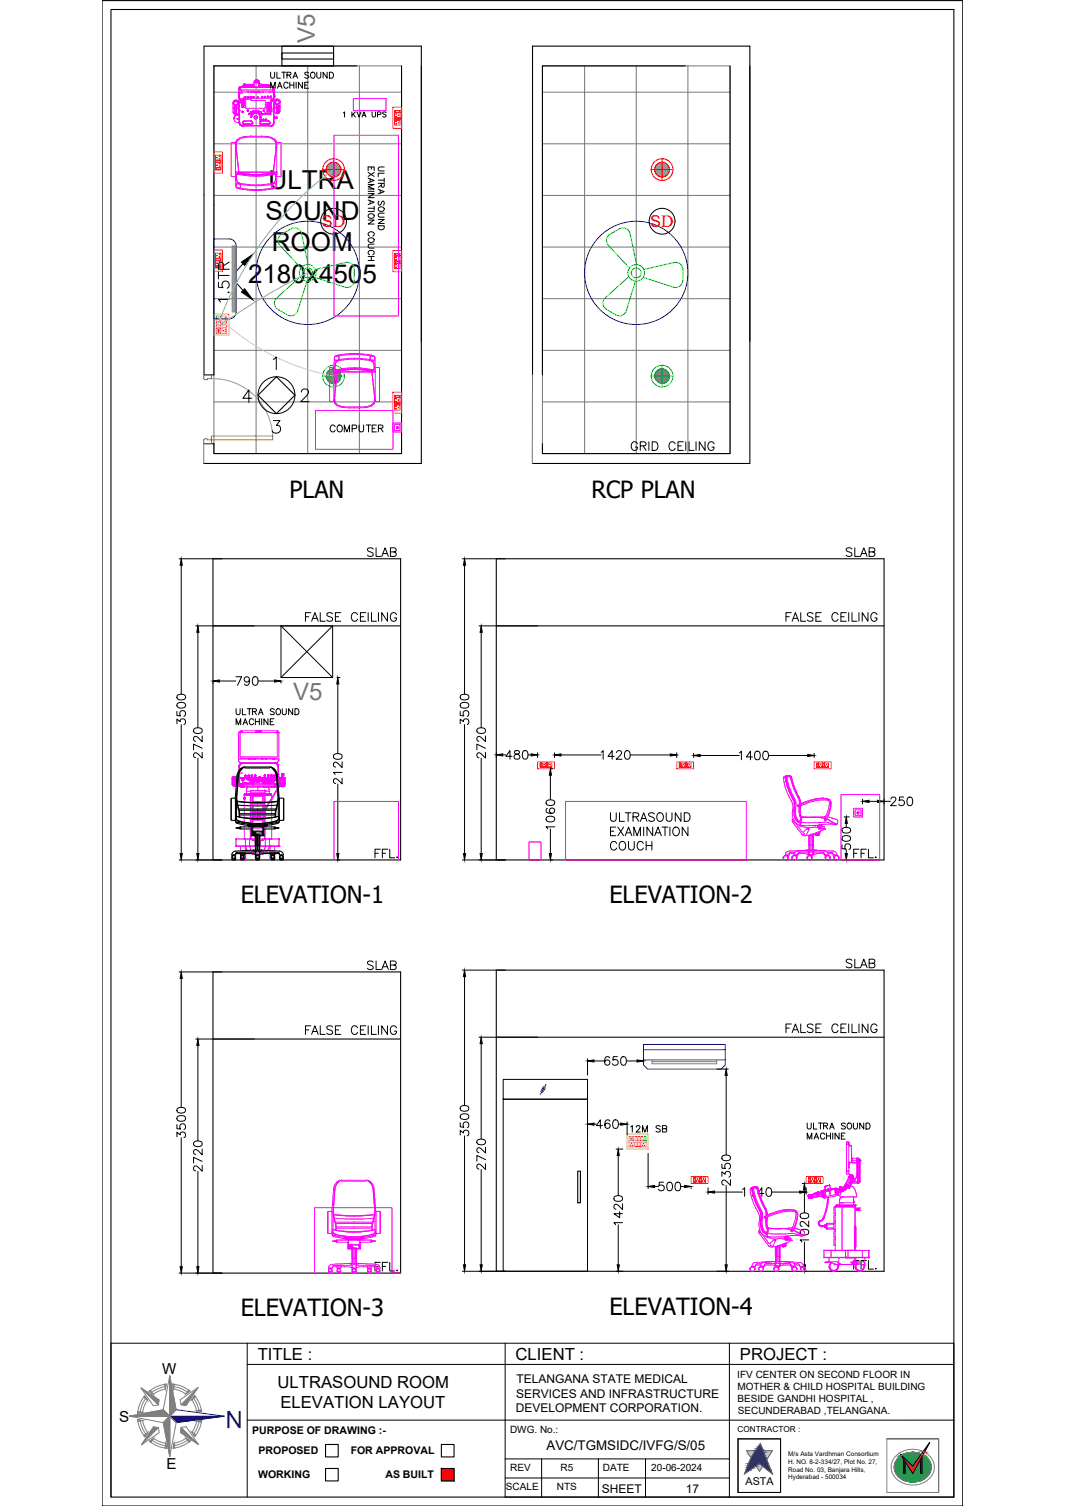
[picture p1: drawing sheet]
<svg xmlns="http://www.w3.org/2000/svg" width="297mm" height="420mm" viewBox="0 0 297 420" stroke-linecap="round" stroke-linejoin="round" font-family="sans-serif">
<defs><g id="words">
<g font-size="7.3">
<text x="74.9" y="52.6">ULTRA</text>
<text x="74" y="61.4">SOUND</text>
<text x="75.8" y="70.1">ROOM</text>
<text x="69.2" y="78.8">2180x4505</text>
</g>
<g font-size="6.7" fill="#767676">
<text x="87.8" y="12" transform="rotate(-90 87.8 12)">V5</text>
<text x="81.7" y="195.2">V5</text>
</g>
<g font-size="6.6">
<text x="64.9" y="85.4" transform="rotate(-90 64.9 85.4)">1.5TR</text>
<text x="80.7" y="138.9">PLAN</text>
<text x="164.9" y="139">RCP PLAN</text>
<text x="67.1" y="252">ELEVATION-1</text>
<text x="170" y="252">ELEVATION-2</text>
<text x="67.1" y="367.3">ELEVATION-3</text>
<text x="170" y="366.8">ELEVATION-4</text>
</g>
<text font-size="6.6" fill="#00f" x="67.7" y="393.7" transform="rotate(-180 67.7 393.7)">N</text>
<g font-size="5.7">
<text x="175" y="127">GRID CEILING</text>
<text x="101.2" y="156.6">SLAB</text>
<text x="234.9" y="156.6">SLAB</text>
<text x="84" y="174.6">FALSE CEILING</text>
<text x="218" y="174.6">FALSE CEILING</text>
<text x="103.4" y="240.6">FFL.</text>
<text x="236.7" y="240.6">FFL.</text>
<text x="101.2" y="271.6">SLAB</text>
<text x="234.9" y="271.3">SLAB</text>
<text x="84" y="290">FALSE CEILING</text>
<text x="218" y="289.3">FALSE CEILING</text>
</g>
<g font-size="5.7" fill="#f0f">
<text x="103.4" y="356">FFL.</text>
<text x="236.7" y="355.2">FFL.</text>
</g>
<g font-size="4.9">
<text x="91" y="121.7">COMPUTER</text>
<text x="174.6" y="317.1">12M SB</text>
</g>
<g font-size="4.7">
<text x="71.9" y="379.4">TITLE :</text>
<text x="143.8" y="379.4">CLIENT :</text>
<text x="206.4" y="379.4">PROJECT :</text>
<text x="77.4" y="387.3">ULTRASOUND ROOM</text>
<text x="78.2" y="392.9">ELEVATION LAYOUT</text>
</g>
<g font-size="4.5" fill="#f00">
<text x="89.8" y="63.4">SD</text>
<text x="181.4" y="63.4">SD</text>
</g>
<g font-size="4.2">
<text x="45.3" y="383.4">W</text>
<text x="33.2" y="396.7">S</text>
<text x="46.5" y="410">E</text>
</g>
<text font-size="3.7" x="152.4" y="404.7">AVC/TGMSIDC/IVFG/S/05</text>
<g font-size="3.3">
<text x="144" y="389.9">SERVICES AND INFRASTRUCTURE</text>
<text x="144" y="385.9">TELANGANA STATE MEDICAL</text>
<text x="143.9" y="394">DEVELOPMENT CORPORATION.</text>
<text x="167.8" y="416.4">SHEET</text>
<text x="191.3" y="416.4">17</text>
</g>
<text font-size="3" x="207.9" y="414.3">ASTA</text>
<g font-size="2.9">
<text x="70.3" y="400">PURPOSE OF DRAWING :-</text>
<text x="72.1" y="405.7">PROPOSED</text>
<text x="97.8" y="405.7">FOR APPROVAL</text>
<text x="72" y="412.2">WORKING</text>
<text x="107.5" y="412.2">AS BUILT</text>
</g>
<g font-size="2.8">
<text x="205.6" y="384.4">IFV CENTER ON SECOND FLOOR IN</text>
<text x="205.7" y="387.8">MOTHER &amp; CHILD HOSPITAL BUILDING</text>
<text x="205.7" y="391.1">BESIDE GANDHI HOSPITAL ,</text>
<text x="205.8" y="394.5">SECUNDERABAD ,TELANGANA.</text>
<text x="142.3" y="399.9">DWG. No.:</text>
<text x="142.3" y="410.4">REV</text>
<text x="156.3" y="410.4">R5</text>
<text x="168.2" y="410.4">DATE</text>
<text x="181.6" y="410.4">20-06-2024</text>
<text x="141.1" y="415.7">SCALE</text>
<text x="155.3" y="415.7">NTS</text>
</g>
<text font-size="2.3" x="205.7" y="399.4">CONTRACTOR :</text>
<g font-size="1.8">
<text x="219.9" y="406.3">M/s Asta Vardhman Consortium</text>
<text x="219.8" y="408.4">H. NO. 8-2-334/27, Plot No. 27,</text>
<text x="219.8" y="412.7">Hyderabad - 500034</text>
<text x="219.8" y="410.6">Road No. 03, Banjara Hills,</text>
</g>
</g></defs>
<!-- layer: ELE-4M UPS P.SB -->
<g fill="none" stroke="#767676" stroke-width=".28">
<path d="M59.7 18.4h52.3v108.1h-52.3zM71.4 18.4v108.1M85.8 18.4v108.1M100.2 18.4v108.1M151.3 18.4h52.3v108.1h-52.3zM163.1 18.4v108.1M177.5 18.4v108.1M191.9 18.4v108.1M59.7 25.7h52.3M151.3 25.7h52.3M59.7 54.5h52.3M59.7 40.1h52.3"/>
<path d="M151.3 54.5h52.3M151.3 40.1h52.3M59.7 68.9h52.3M151.3 68.9h52.3M59.7 97.7h52.3M59.7 83.3h52.3M151.3 97.7h52.3M151.3 83.3h52.3M59.7 112.1h52.3M151.3 112.1h52.3"/>
</g>
<!-- layer: WALL -->
<path d="M99.5 18.4h-39.8v86.2h-2.8v-91.7h60.6v116.4h-60.7M112 18.4v108.1h-52.3v-2.7h-2.8M191.1 18.4h-39.8v86.2M203.6 18.4v108.1h-52.3v-2.7M148.5 104.6v-91.7h60.6v116.4h-60.6" fill="none" stroke="#000" stroke-width=".3"/>
<!-- layer: DOOR -->
<path d="M59 105.6a16.8 16.8 0 0 1 17.1 16" fill="none" stroke="#5ca1b8" stroke-width=".28"/>
<path d="M56.8 104.6h2.2v1h-1.1v.3h-.8l-.3-.3zM57 122.6l.9-.2v.3h1.1v1.1h-2.2zM59 121.6h17v1.1h-17z" fill="none" stroke="#b88a00" stroke-width=".28"/>
<g fill="none" stroke="#ffbf00" stroke-width=".28">
<path d="M59.7 87.7h4.2v5.8h-4.2zM60.3 91.6h1.3v1.4h-1.3zM60.3 90.7h1.3v.6h-1.3zM60.3 89.8h1.3v.7h-1.3zM60.3 89h1.3v.6h-1.3zM60.8 92.2l.1 .1M60.8 92.5l.1-.1v.1M60.9 92.1v.2M61.2 92.2l-.2 .1h.2M61.9 90.7h1.3v.6h-1.3zM61.9 89.8h1.3v.7h-1.3zM174.9 316.4h5.9v4.2h-5.9z"/>
<path d="M177.1 318.7h.6v1.2h-.6zM177.9 318.7h.7v1.2h-.7z"/>
<circle cx="61" cy="92.3" r=".04"/>
<circle cx="61" cy="92.3" r=".46"/>
</g>
<path d="M60.3 88.2h1.3v.6h-1.3z" fill="none" stroke="#0f0" stroke-width=".28"/>
<!-- layer: ELE-4M RAW P.SB -->
<g fill="none" stroke="#ffbf00" stroke-width=".28">
<path d="M61.9 88.2h1.3v1.5h-1.3zM61.9 91.5h1.3v1.5h-1.3zM62.2 92.2l.2 .1zM62.2 88.9h.2zM62.8 92.5h.1zM62.8 89.2h.1zM62.8 91.9l.1 .2zM62.8 88.6l.1 .1zM175.4 318.7v1.2h1.5v-1.2M175.8 319.5l.1 .1zM176.1 318.9l.1 .2zM176.4 319.5v.2z"/>
<path d="M178.7 318.7v1.2h1.5v-1.2M179.1 319.5l.2 .1zM179.4 318.9l.1 .2zM179.7 319.5h.2h-.2"/>
</g>
<!-- layer: ELE-2NOS OF 6-16 RAW POWER SOCKET -->
<g fill="none" stroke="#ff7f00" stroke-width=".28">
<path d="M109.6 29.9h2.4v5.9h-2.4zM110 30.8h1.6v.6h-1.6zM110 31.5h1.6v1.3h-1.6zM110 32.9h1.6v.5h-1.6zM110 33.5h1.6v1.4h-1.6zM110.2 30.9h1.2v.4h-1.2zM110.2 33h1.2v.4h-1.2zM110.2 30.9v.4M110.2 33v.4M110.4 34.5l.2 .2zM110.4 32.4l.2 .2zM110.4 33.8h.2l-.2 .2z"/>
<path d="M110.4 31.7h.2l-.2 .2zM111 34.2h.3zM111 32.1h.3zM59.7 42.4h2.4v5.9h-2.4zM60.1 43.3h1.5v1.4h-1.5zM60.1 44.7h1.5v.6h-1.5zM60.1 45.4h1.5v1.3h-1.5zM60.1 46.8h1.5v.6h-1.5zM60.3 44.8v.4M60.3 46.9v.4M60.4 43.9l.3 .1-.3 .1zM60.4 46l.3 .1-.3 .1z"/>
<path d="M61.1 44.3h.2l-.1 .1zM61.1 46.4h.2l-.1 .1zM61.1 43.5l.2 .2zM61.1 45.6l.2 .2zM61.4 44.8v.4M61.4 46.9v.4M61.5 44.8v.4M61.5 46.9v.4M59.7 69.7h2.4v5.9h-2.4zM109.6 69.9h2.4v5.9h-2.4zM110 70.8h1.6v.6h-1.6zM110 71.4h1.6v1.4h-1.6z"/>
<path d="M110 72.9h1.6v.5h-1.6zM110 73.5h1.6v1.4h-1.6zM110.2 73.4v-.5h1.2v.5M110.2 70.9v.4M110.2 72.9v.5M110.4 74.5l.2 .2zM110.4 72.4l.2 .2zM110.4 73.8h.2l-.2 .2zM110.4 71.7h.2l-.2 .2zM111 74.2h.3zM111 72.1h.3zM111.4 70.9v.4"/>
<path d="M109.6 109.4h2.4v5.9h-2.4zM110 110.3h1.6v.6h-1.6zM110 111h1.6v1.3h-1.6zM110 112.4h1.6v.5h-1.6zM110 113h1.6v1.4h-1.6zM110.2 110.4h1.2v.4h-1.2zM110.2 112.4h1.2v.5h-1.2zM110.2 110.4v.4M110.2 112.4v.5M110.4 114l.2 .2zM110.4 111.9l.2 .2zM110.4 111.2h.2l-.2 .2z"/>
<path d="M110.5 113.4v-.2v.2M111 113.7h.3zM111 111.6h.3zM149.9 212.6h4.8v1.9h-4.8zM150.7 212.9h1.6v1.2h-1.6zM150.7 213h.4M150.7 214h.4M151.1 212.9v1.2M151.2 212.9v1.2M151.4 213.7l.1 .1zM151.7 213.1l.1 .2zM152 213.7v.2z"/>
<path d="M152.3 212.9h.5v1.2h-.5zM152.4 213h.3M152.4 214h.3M152.8 212.9h1.1v1.2h-1.1zM153 213.7l.2 .1zM153.3 213.1l.1 .2zM153.7 213.7l-.1 .2zM188.8 212.6h4.7v1.9h-4.7zM189.5 212.9h.4v1.2h-.4zM189.5 213h.4v1h-.4zM189.5 214h.4M190 212.9h1.6v1.2h-1.6z"/>
<path d="M190.2 213.7l.1 .1zM190.5 213.1l.1 .2zM190.8 213.7v.2zM191.1 212.9v1.2M191.2 213h.3v1h-.3zM191.2 214h.3M191.7 212.9h1v1.2h-1zM191.8 213.7l.2 .1zM192.2 213.1v.2zM192.5 213.7l-.1 .2zM227.1 212.6h4.7v1.9h-4.7zM227.8 212.9h.4v1.2h-.4z"/>
<path d="M227.8 214h.4M228.2 213h-.4v1h.4M228.3 212.9h1.6v1.2h-1.6zM228.5 213.7l.2 .1zM228.8 213.1l.1 .2zM229.1 213.7v.2zM229.4 212.9v1.2M229.5 212.9v1.2M229.5 214h.4M229.9 213h-.4v1h.4M230 212.9h1.1v1.2h-1.1zM230.2 213.7l.1 .1z"/>
<path d="M230.5 213.1l.1 .2zM230.8 213.7v.1M192.8 328.3h4.7v1.9h-4.7zM193.5 328.6h1.6v1.3h-1.6zM193.5 329.7h.4M193.9 328.7h-.4v1h.4M193.9 328.6v1.3M194 328.6v1.3M194.2 329.4l.1 .2zM194.5 328.9l.1 .2zM194.8 329.4v.2zM195.2 328.6h1.6v1.3h-1.6z"/>
<path d="M195.2 328.7h.4M195.2 329.7h.4M195.6 328.6v1.3M195.7 328.6v1.3M195.8 329.4l.2 .2zM196.2 328.9v.2zM196.5 329.4v.2zM224.9 328.3h4.7v1.9h-4.7zM225.6 328.6h.4v1.3h-.4zM225.6 329.7h.4M226 328.7h-.4v1h.4M226.1 328.6h1.1v1.3h-1.1z"/>
<path d="M226.3 329.4l.1 .2zM226.6 328.9l.1 .2zM226.9 329.4v.2zM227.2 328.6h.5v1.3h-.5zM227.3 329.7h.3M227.6 328.7h-.3v1h.3M227.8 328.6h1v1.3h-1zM227.9 329.4l.2 .2zM228.2 328.9l.1 .2zM228.6 329.4l-.1 .2z"/>
</g>
<!-- layer: HVAC_HI-WALL_1.5TR -->
<path d="M65.9 68.6v18.5M65.9 68.6a1.88 1.88 0 0 0-1.9-1.9h-4.3v22.3h4.3a1.9 1.9 0 0 0 1.9-1.9" fill="none" stroke="#00f" stroke-width=".28"/>
<path d="M64.7 68.6v18.5M65 68.6v18.5M65.2 68.6v18.5M65.5 68.6v18.5M65.7 68.6v18.5" fill="none" stroke="#808080" stroke-width=".28"/>
<path d="M67.3 73.1l3.2-2.1-2.3 3zM68.2 80.6l2.3 3-3.2-2.1z" fill="#000" stroke="#000" stroke-width=".28"/>
<path d="M66.1 79.2l1.7 1.8M67.8 73.6l-1.7 1.8" fill="none" stroke="#000" stroke-width=".28"/>
<!-- layer: Window -->
<path d="M78.6 12.9h14.4v5.5h-14.4zM78.6 14.8h14.4v1.7h-14.4z" fill="none" stroke="#000" stroke-width=".3"/>
<!-- layer: ELE.LAN POINT -->
<path d="M109.6 118h2.4v2.5h-2.4zM110 118.5h1.6v1.6h-1.6zM110.6 119h.4l.1 .4-.5 .2zM110.6 119.1h.3l.2 .3-.5 .1zM238.1 225.5h2.5v2.4h-2.5zM238.5 225.9h1.6v1.6h-1.6zM239.1 226.5h.5l-.2 .6-.3-.2zM239.1 226.6h.5l-.2 .4-.3-.2z" fill="none" stroke="#f0f" stroke-width=".28"/>
<!-- layer: ELE-12W UPS LIGHT -->
<g fill="none" stroke="#0f0" stroke-width=".28">
<path d="M90 104.9h6.1M93 101.9v6.1M181.6 104.9h6.1M184.7 101.9v6.1"/>
<circle cx="93" cy="104.9" r="2.06"/>
<circle cx="93" cy="104.9" r="3"/>
<circle cx="184.7" cy="104.9" r="2.06"/>
<circle cx="184.7" cy="104.9" r="3"/>
</g>
<g fill="none" stroke="#808080" stroke-width=".28">
<path d="M91 104.9l2.1 2.1M91 105l2 2M91 104.8l2.2 2.2M91 105.1l1.9 1.9M91 104.7l2.3 2.3M91 105.2l1.8 1.8M91 104.6l2.4 2.4M91 105.3l1.6 1.7M91 104.5l2.5 2.4M91 105.5l1.5 1.4M91 104.4l2.6 2.5M91.1 104.3l2.6 2.6"/>
<path d="M91.1 105.6l1.2 1.3M91.1 104.2l2.6 2.7M91.1 104.2l2.7 2.6M91.2 104.1l2.7 2.7M91.2 105.8l1 1M91.2 104l2.8 2.8M91.2 103.9l2.8 2.8M91.3 106l.6 .7M91.3 103.8l2.9 2.9-2.9-2.8M91.4 103.7l2.8 2.9M91.4 103.7l2.9 2.9M91.5 103.6l2.9 2.9"/>
<path d="M91.6 103.5l2.9 2.9M91.6 103.4l2.9 3M91.7 103.4l2.9 2.9M91.7 103.3l2.9 2.9M91.8 103.3l2.9 2.9M91.8 103.3l2.9 2.8M91.9 103.2l2.9 2.9M92 103.2l2.8 2.8M92 103.1l2.8 2.8M92.1 103.1l2.8 2.7M92.2 103.1l2.7 2.7M92.3 103l2.6 2.7"/>
<path d="M92.3 103l2.7 2.6M92.4 103l2.6 2.5M92.5 102.9l2.5 2.6M92.6 102.9l2.4 2.5M92.7 102.9l2.4 2.4M92.8 102.9l2.3 2.3M92.9 102.9l2.2 2.2M93 102.9l2.1 2.1M93.1 102.9l2 2M93.2 102.9l1.9 1.9M93.3 102.9l1.8 1.7M93.5 102.9l1.5 1.6"/>
<path d="M93.6 103l1.4 1.4M93.8 103l1.1 1.2M94 103.1l.9 .9M94.2 103.3l.5 .4M182.6 104.9l2.1 2.1M182.6 105l2 2M182.6 104.8l2.2 2.2M182.6 105.1l1.9 1.9M182.6 104.7l2.3 2.3M182.6 105.2l1.8 1.8M182.6 104.6l2.4 2.4M182.6 105.3l1.7 1.7"/>
<path d="M182.7 104.5l2.4 2.4M182.7 105.5l1.4 1.4M182.7 104.4l2.5 2.5M182.7 104.3l2.6 2.6M182.7 105.6l1.3 1.3M182.7 104.2l2.7 2.7M182.8 104.2l2.6 2.6M182.8 104.1l2.7 2.7M182.8 105.8l1 1M182.8 104l2.8 2.8M182.9 103.9l2.8 2.8M182.9 106l.6 .7"/>
<path d="M182.9 103.8l2.9 2.9M183 103.7l2.9 2.9M183.1 103.6l2.9 2.9M183.2 103.5l2.9 2.9M183.2 103.4l2.9 3M183.3 103.4l2.9 2.9M183.4 103.3l2.8 2.9M183.4 103.3l2.9 2.9M183.5 103.3l2.8 2.8M183.5 103.2l2.9 2.9M183.6 103.2l2.8 2.8M183.7 103.1l2.8 2.8"/>
<path d="M183.7 103.1l2.8 2.7M183.8 103.1l2.7 2.7M183.9 103l2.7 2.7M184 103l2.6 2.6M184.1 103l2.5 2.5M184.1 102.9l2.5 2.6M184.2 102.9l2.5 2.5M184.3 102.9l2.4 2.4M184.4 102.9l2.3 2.3M184.5 102.9l2.2 2.2M184.6 102.9l2.1 2.1M184.7 102.9l2 2"/>
<path d="M184.8 102.9l1.9 1.9M185 102.9l1.7 1.7M185.1 102.9l1.6 1.6M185.2 103l1.4 1.4M185.4 103l1.2 1.2M185.6 103.1l.9 .9M185.9 103.3l.4 .4"/>
</g>
<!-- layer: ELE-12W LED -->
<g fill="none" stroke="#f00" stroke-width=".28">
<path d="M90 47.3h6.1M93 44.3v6.1M181.6 47.3h6.1M184.7 44.3v6.1"/>
<circle cx="93" cy="47.3" r="2.06"/>
<circle cx="93" cy="47.3" r="3"/>
<circle cx="184.7" cy="47.3" r="2.06"/>
<circle cx="184.7" cy="47.3" r="3"/>
</g>
<g fill="none" stroke="#989898" stroke-width=".28">
<path d="M91 47.2l2.1 2.2M91 47.3l2 2.1M91 47.1l2.2 2.3M91 47.5l1.9 1.9M91 47l2.3 2.4M91 47.6l1.8 1.8M91 47l2.4 2.3M91 47.7l1.6 1.6M91 46.9l2.5 2.4M91 47.9l1.5 1.4M91 46.8l2.6 2.5M91.1 46.7l2.6 2.6"/>
<path d="M91.1 48l1.2 1.3M91.1 46.6l2.6 2.6M91.1 46.5l2.7 2.7M91.2 46.5l2.7 2.7M91.2 48.2l1 1M91.2 46.4l2.8 2.8M91.2 46.3l2.8 2.8M91.3 46.2l2.8 2.9M91.3 48.4l.6 .7M91.3 46.2l2.9 2.8M91.4 46.1l2.8 2.9M91.4 46.1l2.9 2.8"/>
<path d="M91.5 46l2.9 2.9M91.5 45.9l2.9 2.9M91.6 45.9l2.9 2.9M91.6 45.8l2.9 2.9M91.7 45.8l2.9 2.9M91.7 45.7l2.9 2.9M91.8 45.7l2.9 2.9M91.8 45.6l2.9 2.9M91.9 45.6l2.9 2.8M92 45.6l2.8 2.8M92 45.5l2.8 2.8M92.1 45.5l2.8 2.7"/>
<path d="M92.2 45.4l2.7 2.8M92.3 45.4l2.6 2.7M92.3 45.4l2.7 2.6M92.4 45.4l2.6 2.5M92.5 45.3l2.5 2.5M92.6 45.3l2.4 2.5M92.7 45.3l2.4 2.4M92.8 45.3l2.3 2.3M92.9 45.3l2.2 2.2M93 45.3l2.1 2.1M93.1 45.3l2 2M93.2 45.3l1.9 1.8"/>
<path d="M93.3 45.3l1.8 1.7M93.5 45.3l1.5 1.6M93.6 45.3l1.4 1.4M93.8 45.4l1.1 1.2M94 45.5l.9 .9M94.2 45.7l.5 .4M182.6 47.2l2.1 2.2M182.6 47.3l2 2.1M182.6 47.1l2.2 2.3M182.6 47.5l1.9 1.9M182.6 47l2.3 2.4M182.6 47.6l1.8 1.8"/>
<path d="M182.6 47l2.4 2.3M182.6 47.7l1.7 1.6M182.7 46.9l2.4 2.4M182.7 47.9l1.4 1.4M182.7 46.8l2.5 2.5M182.7 46.7l2.6 2.6M182.7 48l1.3 1.3M182.7 46.6l2.7 2.6M182.8 46.5l2.6 2.7M182.8 46.5l2.7 2.7M182.8 48.2l1 1M182.8 46.4l2.8 2.8"/>
<path d="M182.9 46.3l2.8 2.8M182.9 46.2l2.8 2.9M182.9 48.4l.6 .7M183 46.1l2.9 2.9-3-2.8M183 46.1l2.9 2.8M183.1 46l2.9 2.9M183.1 45.9l2.9 2.9M183.2 45.9l2.9 2.9M183.2 45.8l2.9 2.9M183.3 45.8l2.9 2.9M183.4 45.7l2.8 2.9M183.4 45.7l2.9 2.9"/>
<path d="M183.5 45.6l2.8 2.9M183.5 45.6l2.9 2.8M183.6 45.6l2.8 2.8M183.7 45.5l2.8 2.8M183.7 45.5l2.8 2.7M183.8 45.4l2.7 2.8M183.9 45.4l2.7 2.7M184 45.4l2.6 2.6M184.1 45.4l2.5 2.5M184.1 45.3l2.5 2.5M184.2 45.3l2.5 2.5M184.3 45.3l2.4 2.4"/>
<path d="M184.4 45.3l2.3 2.3M184.5 45.3l2.2 2.2M184.6 45.3l2.1 2.1M184.7 45.3l2 2M184.8 45.3l1.9 1.8M185 45.3l1.7 1.7M185.1 45.3l1.6 1.6M185.2 45.3l1.4 1.4M185.4 45.4l1.2 1.2M185.6 45.5l.9 .9M185.9 45.7l.4 .4"/>
</g>
<!-- layer: ELE-1200MM CEILINGFAN -->
<g fill="none" stroke="#0f0" stroke-width=".28">
<path d="M78.1 68.4l5.8 6.4M78.1 68.4a2.02 2.02 0 0 1 .5-3.1l2.5-1.4a2.01 2.01 0 0 1 3 1.3l1.8 8.6M83.8 77.2l-6.6 5.9a2.02 2.02 0 0 0 .3 3.2l2.6 1.5a2.02 2.02 0 0 0 3-1.1l2.5-8.3M87.9 75.2l8.5-2a2.02 2.02 0 0 1 2.4 2v3a2.01 2.01 0 0 1-2.6 1.9l-8.4-2.7M169.7 68.4l5.9 6.4M169.7 68.4a2.02 2.02 0 0 1 .5-3.1l2.6-1.4a2.01 2.01 0 0 1 2.9 1.3l1.9 8.6M175.4 77.2l-6.6 5.9a2.02 2.02 0 0 0 .4 3.2l2.5 1.5a2.02 2.02 0 0 0 3-1.1l2.5-8.3M179.6 75.2l8.4-2a2.02 2.02 0 0 1 2.5 2l-.1 3a2.01 2.01 0 0 1-2.6 1.9l-8.4-2.7"/>
<circle cx="85.8" cy="76.1" r="1.38"/>
<circle cx="85.8" cy="76.1" r="2.32"/>
<circle cx="177.5" cy="76.1" r="1.38"/>
<circle cx="177.5" cy="76.1" r="2.32"/>
</g>
<g fill="none" stroke="#00f" stroke-width=".28">
<circle cx="85.8" cy="76.1" r="14.4"/>
<circle cx="177.5" cy="76.1" r="14.4"/>
</g>
<!-- layer: FA-BELOW SMOKE DERECTOR -->
<g fill="none" stroke="#000" stroke-width=".28">
<circle cx="93" cy="61.7" r="3.6"/>
<circle cx="184.7" cy="61.7" r="3.6"/>
</g>
<!-- layer: ELE-LIGHTING WIRING -->
<path d="M93 47.3a93.6 93.6 0 0 0-32.1 42.9M85.8 76.1a195.5 195.5 0 0 0-24.8 14.9" fill="none" stroke="#63d7b6" stroke-width=".28"/>
<path d="M61 88.5a63 63 0 0 0 32 16.4" fill="none" stroke="#debad0" stroke-width=".28"/>
<!-- layer: WALL -->
<path d="M148.5 104.6v24.7M56.8 123.8v5.5" fill="none" stroke="#767676" stroke-width=".28"/>
<!-- layer: 0 -->
<g fill="none" stroke="#000" stroke-width=".28">
<path d="M70.3 111.1h-2.6l1.7-2.3v3.5M76.2 100.3l.9-.7v3.5M76.3 117.3h1.8l-1 1.4a1.13 1.13 0 0 1 1.2 1.3 1.13 1.13 0 0 1-1.5 .8l-.5-.1-.4-.5M84.1 109.4l.3-.7 1-.2a.86 .86 0 0 1 .5 1.4l-2 2.1h2.3M161.1 326.7h.8v8.9h-.8zM140.9 374.7v43M266 374.7h-235v43M205.8 416.3v-14.9h11.9v14.9M217.7 401.4h-11.9v15h11.9M247.3 401.4h14.5v15"/>
<circle cx="77.1" cy="110.2" r="5.1"/>
</g>
<path d="M28.5 .2h240v420h-240zM31 2.7h235v415h-235zM77.1 105.1l5.2 5.2-5.2 5.1-5.1-5.1zM140.9 417.7h125.1" fill="none" stroke="#000" stroke-width=".3"/>
<!-- layer: MEP_HVAC_RA_DUCT -->
<path d="M59.4 155.9h52.3v84h-52.3zM138.4 155.9h108.2v84h-108.2zM59.4 174.6h52.3M138.4 174.6h108.2M59.4 271.2h52.3v84h-52.3zM138.4 270.7h108.2v84h-108.2zM59.4 289.9h52.3M138.4 289.4h108.2" fill="none" stroke="#000" stroke-width=".3"/>
<!-- layer: ELE-4M UPS P.SB -->
<g fill="none" stroke="#000" stroke-width=".28">
<path d="M49.9 155.9h12M50.5 157.7v36M129 155.9h11.9M129.6 157.7v36M54.6 174.6h16.3M55.2 176.4v26.6M78.4 174.6h14.4v14.4h-14.4zM78.4 174.6l14.4 14.4M92.8 174.6l-14.4 14.4M133.6 174.6h16.3M134.2 176.4v26.6M49.3 198.5v1.1l1.1 .1a.85 .85 0 0 1 0-1.2 .85 .85 0 0 1 1.2 .1 .85 .85 0 0 1-.3 1.3"/>
<path d="M49.5 196.3a1.53 1.53 0 0 1 2.2 .3v.3a1.38 1.38 0 0 1-2.4 0zM49.5 194a1.53 1.53 0 0 1 2.2 .4v.2a1.38 1.38 0 0 1-2.4 0zM59.4 190.2v.4M61.2 190h4.6M65.8 188.8h1.6l-1.1 2.4M69.6 189.6a.75 .75 0 0 1-1 .6 .75 .75 0 0 1-.3-1.1 .75 .75 0 0 1 1.2 0 1.65 1.65 0 0 1-.6 2.1l-.6-.1-.1-.2M70.7 188.9a.77 .77 0 0 1 1.2 .4 1.21 1.21 0 0 1-.8 1.9 1.53 1.53 0 0 1-.4-2.3zM72 190h4.6M78.4 190.2v.4M94 189h.8M94.2 190.8v19.4M128.4 198.5v1.1l1 .1a.85 .85 0 0 1 0-1.2 .85 .85 0 0 1 1.2 .1 .85 .85 0 0 1-.3 1.3"/>
<path d="M128.5 196.3a1.53 1.53 0 0 1 2.3 .3v.3a1.38 1.38 0 0 1-2.4 0zM128.5 194a1.53 1.53 0 0 1 2.3 .4v.2a1.38 1.38 0 0 1-2.4 0zM49.3 201.9v-1.3l1 .7a.8 .8 0 0 1 1.2-.6 .8 .8 0 0 1-.2 1.4M50.5 202.2v35.9M54.1 203.4a1.53 1.53 0 0 1 2.3 .3v.3a1.38 1.38 0 0 1-2.4 0zM55.2 211.5v26.6M56.4 209.9v1.6l-1.1-1.1a.72 .72 0 0 0-1.2-.2l-.1 .7 .6 .5M56.4 208.8l-2.4-1.2v1.6M56.4 205.3v1.6l-1.1-1.1a.75 .75 0 0 0-1.1-.3l-.2 .9 .6 .4M93.1 210.6a1.53 1.53 0 0 1 2.3 .3v.3a1.38 1.38 0 0 1-2.4 0zM94.2 218.7v19.4M95.4 217.1v1.6l-1.1-1.1a.72 .72 0 0 0-1.2-.2l-.1 .7 .6 .5"/>
<path d="M95.4 215.5h-2.4l.5 .6M95.4 212.5v1.6l-1.1-1.1a.75 .75 0 0 0-1.1-.2l-.2 .8 .6 .4M128.4 201.9v-1.3l.9 .7a.8 .8 0 0 1 1.3-.6 .8 .8 0 0 1-.3 1.4M129.6 202.2v35.9M133.1 203.4a1.53 1.53 0 0 1 2.3 .3v.3a1.38 1.38 0 0 1-2.4 0zM134.2 211.5v26.6M135.4 209.9v1.6l-1.1-1.1a.72 .72 0 0 0-1.2-.2l-.1 .7 .6 .5M135.4 208.8l-2.4-1.2v1.6M135.4 205.3v1.6l-1.1-1.1a.75 .75 0 0 0-1.1-.3l-.2 .9 .6 .4M138.4 210v1.3M140.2 210.6h.9M142.8 211h-1.7l1.1-1.6v2.4"/>
<path d="M143.6 209.5a.49 .49 0 0 0 .2 .8 .86 .86 0 0 1 1 .4 .86 .86 0 0 1 0 1l-.8 .1a.69 .69 0 0 1-.7-.7 .69 .69 0 0 1 .8-.7l.4-.1a.49 .49 0 0 0 .3-.8zM146 209.5a.78 .78 0 0 1 1.2 .4 1.21 1.21 0 0 1-.8 1.9 1.53 1.53 0 0 1-.4-2.3zM147.3 210.6h.8M149.9 210v1.3M153.5 214.5h.6M153.5 216.3v6.8M154.7 210v1.3M156.5 210.6h11.1M167.7 209.9l.5-.5v2.4M171.3 211h-1.7l1.1-1.6v2.4M172 210l.5-.6 .7 .3a.74 .74 0 0 1-.2 1l-1.1 1.1h1.6M174.5 209.5a.78 .78 0 0 1 1.2 .4 1.21 1.21 0 0 1-.8 1.9 1.53 1.53 0 0 1-.4-2.3z"/>
<path d="M175.8 210.6h11.1M188.8 210v1.3M193.5 210.2v1.1M195.3 210.8h10.9M206.2 210l.6-.4v2.4M209.9 211.2h-1.7l1.1-1.6v2.4M210.8 209.7a.77 .77 0 0 1 1.1 .3 1.21 1.21 0 0 1-.8 2 1.53 1.53 0 0 1-.3-2.3zM213.1 209.7a.77 .77 0 0 1 1.1 .3 1.21 1.21 0 0 1-.8 2 1.53 1.53 0 0 1-.3-2.3zM214.3 210.8h11M227.1 210.2v1.1M49.9 239.9h12M94 239.9h.8"/>
<path d="M129 239.9h11.9M152.4 228a1.54 1.54 0 0 1 2.3 .4v.2a1.38 1.38 0 0 1-2.4 0zM152.4 223.5a1.54 1.54 0 0 1 2.3 .3v.2a1.38 1.38 0 0 1-2.4 0zM152.7 225.5a.69 .69 0 0 0-.4 .7 .69 .69 0 0 0 .5 .6 1.41 1.41 0 0 0 1.9-.6 .74 .74 0 0 0-.7-.8 .74 .74 0 0 0-.8 .7 .74 .74 0 0 0 .7 .8M153.5 239.9h.6M153.5 231.3v6.8M154.7 230.7h-2.4l.5 .6M234.9 233.5a1.54 1.54 0 0 1 2.3 .3v.2a1.38 1.38 0 0 1-2.4 0zM234.9 231.2a1.53 1.53 0 0 1 2.3 .3v.2a1.38 1.38 0 0 1-2.4 0zM235.4 227.9h1.5M236 229.7v1.1M240.6 223v1.3"/>
<path d="M242.4 223.6h2.4M246.6 223v1.3M246.6 223.6h1.8M248.5 222.9l.5-.5 .8 .2a.75 .75 0 0 1-.3 1l-1.1 1.2h1.6M252 222.4h-1.1l-.1 1a.85 .85 0 0 1 1.3 0 .85 .85 0 0 1-.2 1.3 .85 .85 0 0 1-1.2-.4M253.3 222.5a.77 .77 0 0 1 1.1 .3 1.21 1.21 0 0 1-.8 2 1.53 1.53 0 0 1-.3-2.3zM49.9 271.2h12M50.5 273v35.9M129 270.7h11.9M129.6 272.5v35.9M54.6 289.9h16.3M55.2 291.7v26.6"/>
<path d="M133.6 289.4h16.3M134.2 291.2v26.6M163.9 295.4v4.5M165.7 296h2.9M170 295.1a.71 .71 0 0 0-1-.2 1.37 1.37 0 0 0 .4 2.3 .74 .74 0 0 0 .7-.8 .74 .74 0 0 0-.7-.7 .74 .74 0 0 0-.8 .7M172.2 294.8h-1.2l-.1 1a.85 .85 0 0 1 1.3 0 .85 .85 0 0 1-.1 1.3 .85 .85 0 0 1-1.3-.4M173.4 294.9a.78 .78 0 0 1 1.2 .4 1.21 1.21 0 0 1-.8 1.9 1.53 1.53 0 0 1-.4-2.3zM174.7 296h3M179.5 295.4v.5M199.9 298.3h3.2M49.3 317.2v-1.3l1 .7a.8 .8 0 0 1 1.2-.6 .8 .8 0 0 1-.2 1.4M49.3 313.7v1.2l1.1 .1a.85 .85 0 0 1 0-1.3 .85 .85 0 0 1 1.2 .2 .85 .85 0 0 1-.3 1.2"/>
<path d="M49.5 311.6a1.54 1.54 0 0 1 2.2 .3v.2a1.38 1.38 0 0 1-2.4 0zM49.5 309.3a1.54 1.54 0 0 1 2.2 .3v.3a1.38 1.38 0 0 1-2.4 0zM50.5 317.4v36M54.1 318.6a1.53 1.53 0 0 1 2.3 .4v.2a1.38 1.38 0 0 1-2.4 0zM128.4 316.7v-1.3l.9 .7a.8 .8 0 0 1 1.3-.6 .8 .8 0 0 1-.3 1.4M128.4 313.2v1.2l1 .1a.85 .85 0 0 1 0-1.3 .85 .85 0 0 1 1.2 .2 .85 .85 0 0 1-.3 1.2M128.5 311.1a1.53 1.53 0 0 1 2.3 .3v.2a1.39 1.39 0 0 1-2.4 0zM128.5 308.8a1.53 1.53 0 0 1 2.3 .3v.3a1.39 1.39 0 0 1-2.4 0zM129.6 316.9v36M133.1 318.1a1.54 1.54 0 0 1 2.3 .4v.2a1.38 1.38 0 0 1-2.4 0zM163.9 313v3.6M165.7 313.6h.6"/>
<path d="M168 314h-1.7l1.1-1.6v2.4M170.1 312.8a.71 .71 0 0 0-1.1-.3 1.37 1.37 0 0 0 .5 2.3 .74 .74 0 0 0 .7-.7 .74 .74 0 0 0-.7-.8 .74 .74 0 0 0-.8 .7M171.2 312.5a.78 .78 0 0 1 1.2 .4 1.21 1.21 0 0 1-.8 1.9 1.54 1.54 0 0 1-.4-2.3zM172.5 313.6h.6M202.5 300.1v22.1M55.2 326.8v26.6M56.4 325.2v1.6l-1.1-1.2a.72 .72 0 0 0-1.2-.1l-.1 .7 .6 .4M56.4 324l-2.4-1.1v1.6M56.4 320.6v1.6l-1.1-1.2a.72 .72 0 0 0-1.2-.1l-.1 .7 .6 .5M134.2 326.3v26.6M135.4 324.7v1.6l-1.1-1.2a.74 .74 0 0 0-1.1-.2l-.2 .8 .6 .4M135.4 323.5l-2.4-1.1v1.6"/>
<path d="M135.4 320.1v1.6l-1.1-1.2a.74 .74 0 0 0-1.1-.2l-.2 .8 .6 .5M171.3 333.9a1.53 1.53 0 0 1 2.3 .4v.2a1.38 1.38 0 0 1-2.4 0zM171.8 320.6h1.9M172.4 322.4v11.2M172.8 338v1.7l-1.6-1.1h2.4M173.6 335.9v1.6l-1.1-1.2a.72 .72 0 0 0-1.2-.1l-.1 .7 .6 .4M180.8 321.8v9.8M182.6 331h1.1M185 329.8h-1.1l-.1 1a.85 .85 0 0 1 1.3 0 .85 .85 0 0 1-.2 1.3 .85 .85 0 0 1-1.2-.3M186.3 329.9a.78 .78 0 0 1 1.2 .4 1.21 1.21 0 0 1-.9 1.9 1.54 1.54 0 0 1-.3-2.3zM188.6 329.9a.78 .78 0 0 1 1.1 .4 1.21 1.21 0 0 1-.8 1.9 1.54 1.54 0 0 1-.3-2.3zM189.9 331h1.1"/>
<path d="M192.8 331.4v.2M197.5 331.4v1.8M199.3 332.6h7.8M201.3 328.2v-1.3l1 .7a.8 .8 0 0 1 1.2-.6 .8 .8 0 0 1-.2 1.4M201.3 324.8v1.1l1.1 .1a.85 .85 0 0 1-.1-1.3 .85 .85 0 0 1 1.3 .2 .85 .85 0 0 1-.3 1.2M201.4 322.6a1.53 1.53 0 0 1 2.3 .3v.3a1.38 1.38 0 0 1-2.4 0zM202.5 330.7v22.2M203.7 329.1v1.6l-1.1-1.1a.72 .72 0 0 0-1.2-.2l-.1 .7 .6 .5M207.1 331.8l.6-.4v2.4M209.4 331.8l.6-.4v2.4M213.1 333h-1.8l1.2-1.6v2.4M214 331.5a.77 .77 0 0 1 1.1 .3 1.21 1.21 0 0 1-.8 2 1.53 1.53 0 0 1-.3-2.3z"/>
<path d="M215.2 332.6h7.8M223.3 338.7a1.53 1.53 0 0 1 2.3 .4v.2a1.38 1.38 0 0 1-2.4 0zM223.8 330.2h.9M224.4 332v6.4M224.9 331.4v1.8M49.9 355.2h12M129 354.7h11.9M171.8 354.7h1.9M172.4 341.7v11.2M173.6 341.1h-2.4l.5 .6M199.9 354.7h3.2M223.3 343.3a1.53 1.53 0 0 1 2.3 .3v.3a1.38 1.38 0 0 1-2.4 0z"/>
<path d="M224.4 346.5v6.4M224.5 354.7h.5M225.6 345.9h-2.4l.4 .6M225.6 340.7v1.6l-1.2-1.2a.73 .73 0 0 0-1.1-.1l-.1 .7 .5 .4"/>
</g>
<g fill="#000" stroke="#000" stroke-width=".28">
<path d="M50.5 155.9l.3 1.8h-.6zM129.6 155.9l.3 1.8h-.6zM55.2 174.6l.3 1.8h-.6zM134.2 174.6l.3 1.8h-.6zM59.4 190l1.8-.3v.6zM76.6 189.7l1.8 .3-1.8 .3zM94.2 189l.3 1.8h-.6zM138.4 210.6l1.8-.3v.6zM148.1 210.3l1.8 .3-1.8 .3zM153.5 214.5l.3 1.8h-.6zM154.7 210.6l1.8-.3v.6zM186.9 210.3l1.9 .3-1.9 .3z"/>
<path d="M193.5 210.8l1.8-.3v.6zM225.3 210.5l1.8 .3-1.8 .3zM50.2 238.1h.6l-.3 1.8zM54.9 238.1h.6l-.3 1.8zM93.9 238.1h.6l-.3 1.8zM129.3 238.1h.6l-.3 1.8zM133.9 238.1h.6l-.3 1.8zM153.2 238.1h.6l-.3 1.8zM236 227.9l.3 1.8h-.6zM240.6 223.6l1.8-.3v.6zM244.8 223.3l1.8 .3-1.8 .3zM50.5 271.2l.3 1.8h-.6z"/>
<path d="M129.6 270.7l.3 1.8h-.6zM55.2 289.9l.3 1.8h-.6zM134.2 289.4l.3 1.8h-.6zM163.9 296l1.8-.3v.6zM177.7 295.7l1.8 .3-1.8 .3zM163.9 313.6l1.8-.3v.6zM202.5 298.3l.3 1.8h-.6zM172.4 320.6l.3 1.8h-.6zM180.8 331l1.8-.3v.6zM191 330.7l1.8 .3-1.8 .3zM197.5 332.6l1.8-.3v.6zM223 332.3l1.9 .3-1.9 .3z"/>
<path d="M224.4 330.2l.3 1.8h-.6zM50.2 353.4h.6l-.3 1.8zM54.9 353.4h.6l-.3 1.8zM129.3 352.9h.6l-.3 1.8zM133.9 352.9h.6l-.3 1.8zM172.1 352.9h.6l-.3 1.8zM202.2 352.9h.6l-.3 1.8zM224.1 352.9h.6l-.3 1.8z"/>
</g>
<!-- layer: MEP_HVAC_RA_DUCT -->
<path d="M140.3 306.7h23.6v48h-23.6zM140.3 301.1h23.6v5.6h-23.6z" fill="none" stroke="#000" stroke-width=".28"/>
<!-- layer: 0 -->
<path d="M161.1 326.7l.8 8.9v-8.9zM161.1 326.7l.8 8.9h-.8z" fill="#dbdbdb" stroke="#dbdbdb" stroke-width=".28"/>
<!-- layer: SECTION -->
<path d="M151.6 303.1l-.8 1.4M152.1 303.5l-.8 1.3M152.3 302.5l-1.6 2.8" fill="none" stroke="#00f" stroke-width=".28"/>
<!-- layer: HVAC -->
<path d="M179.5 291.4h22.8v5.7l-1.2 1.2h-20.5l-1.1-1.2zM179.5 292.9h22.8M179.5 295.7h22.8" fill="none" stroke="#00f" stroke-width=".28"/>
<path d="M181.9 296.2h18M181.9 295.7v1.1h18v-1.1" fill="none" stroke="#808080" stroke-width=".28"/>
<!-- layer: EQP -->
<g fill="none" stroke="#f0f" stroke-width=".28">
<path d="M64.5 39.8l1.2 .1v9.2l-.4 .2-.8-.2zM65 30.3h.4M65 30.3v1M65 28.9h.2M65 31.3h.4M65 28.6v.1zM65 28.7h.2M65 28.5v1.6l.4-.1M65 28.5v.2M65 28.7h.1M65.1 31.3v.1M65.1 31.4h.3v.2h-.3z"/>
<path d="M65.1 31.6h.1M65.1 28.3v.2M65.1 28.3l-.1 .2M65.1 28.5l-.1 .2M65.2 28.7v.2M65.2 28.8a.61 .61 0 0 0 .5 .4 .61 .61 0 0 0 .6-.4M65.2 28.7v.1M65.2 28.7a.61 .61 0 0 1 .6-.4 .61 .61 0 0 1 .6 .5M65.2 33.1a1.06 1.06 0 0 0 1.5 1M65.2 33.1h.1M65.2 28.1l-.1 .2M65.2 28.1v.3"/>
<path d="M65.2 28.4l-.1 .1M65.3 32.9h.1M65.3 32.9l-.1 .2M65.4 30.1h-.4v.2M65.4 30.1v.2M65.4 30.1h.1M65.4 29.9l.3-.3 .4 .3M65.4 28l-.2 .1M65.4 28v.3M65.4 29.9v.1M65.4 28.3l-.2 .1M65.4 30v.1"/>
<path d="M65.4 29.8v.1M65.4 29.9h.1M65.4 31.2h.1M65.4 31.2v.5M65.4 31.2v.2M65.4 31.7l.3 .2 .3-.2M65.4 31.6v.1M65.4 31.1v.1M65.4 31.4l.1 .1M65.5 31.5h.1M65.5 29.9h.5M65.5 29.9l-.1 .1"/>
<path d="M65.5 31.1l.1 .1M65.5 31.5l.4 .1M65.6 31.2h.3M65.6 31.2l-.2 .2M65.6 27.9l-.2 .1M65.6 28.2l-.2 .1M65.6 27.9v.3M65.8 27.9h.2M65.8 27.9h-.2M65.8 28.2h.2M65.8 28.2h-.2M65.8 27.9v.3"/>
<path d="M65.9 31.2l.1 .2M65.9 31.6h.1M65.9 31.6l.1 .1M65.9 31.1v.1M66 29.9a.35 .35 0 0 1-.1 .6 .35 .35 0 0 1-.5-.3M66 28.2l.1 .1M66 27.9l.1 .1M66 27.9v.3M66 31.1h-.1M66 31.1h.1M66 31.1l-.3-.2-.3 .2M66 31.1v.1"/>
<path d="M66 31.1v.6M66 29.9h.1M66 29.8v.1M66.1 29.9l-.2 .8h-.4l-.1-.4M66.1 28l.2 .1M66.1 28v.3M66.2 33.1v.1M66.2 33.2l.1 .1M66.2 33.2h.1M66.2 33.1h.1M66.3 28.1v.3l-.2-.1M66.3 28.1l.1 .2"/>
<path d="M66.3 28.4l.1 .1M66.3 33.3h.1M66.4 28.8a.6 .6 0 0 1-.6 .7 .6 .6 0 0 1-.6-.6M66.4 33.2l-.1 .1M66.4 33.2h.1M66.4 28.3l.1 .4v-.2M66.4 28.3l.1 .2M66.4 33.1h-.2M66.5 28.5v2.7a.75 .75 0 0 1-.5 .8 .75 .75 0 0 1-.9-.4M66.5 28.7v.2M66.5 30.7l.2 .1M66.5 29.3h.2v1.1h-.2"/>
<path d="M66.5 39a5.6 5.6 0 0 1 3.5-.8h3.3a5.1 5.1 0 0 1 3 .8M66.6 38.9l-.3 .3a2.76 2.76 0 0 0-.4 2.3M66.6 25.1v.6h.8M66.6 25.1h.8M66.6 25.1h.1M66.7 32.2h-1l-.4 .7M66.7 30.8h.1M66.7 27.2l.1 .1M66.7 27.2v.2M66.7 27l.1 .1M66.7 27v.2M66.7 26.9l.1 .1"/>
<path d="M66.7 26.9v.1M66.7 26.7v.2M66.7 26.6l.1 .1M66.7 26.6v.1M66.7 26.4l.1 .2M66.7 26.4v.2M66.7 26.3l.1 .1M66.7 26.3v.1M66.7 26.1l.1 .1M66.7 26l.1 .1M66.7 26h.1M66.7 25.9h.1"/>
<path d="M66.7 25h.1M66.7 24.7v.2M66.7 34.2v.1M66.7 34.1h.1M66.7 26.7h.1M66.7 26.1h.1M66.7 32.2v1.9M66.7 32.2h.1M66.7 30.8v1.4M66.7 25.7v.1M66.7 26v.2M66.7 27.4v1.9"/>
<path d="M66.7 30.4v.4M66.7 34.1v.1M66.7 26.8l-.1 .2M66.7 28l-.2 .4M66.7 32.2a1.04 1.04 0 0 0-1.4 .7M66.7 26.7l.1 .1M66.7 26.2l.1 .1M66.7 26.2v.1M66.7 24.6v.4M66.7 34.3l.1 .1M66.7 34.2h.1M66.7 30.7h.1"/>
<path d="M66.7 26.2h.1M66.7 27.3h.1M66.7 27.1h.1M66.7 26.9h.1M66.7 26.4h.1M66.7 26.5h.1M66.7 26v.1M66.7 26.8h.1M66.7 25.9l.1 .1M66.7 24.9v.1M66.7 24.6h.1M66.7 34.3v.1"/>
<path d="M66.7 34.4h.1M66.7 34.4l.2 .1M66.7 24.5v.2M66.7 24.5h.1M66.7 24.8l.1 .1M66.7 24.8v.1M66.8 34.7h.1M66.8 24.4l-.1 .4M66.8 24.4l.1 .4M66.8 30.8h.1M66.8 34.7l.1 .1M66.8 26v.2"/>
<path d="M66.8 25.7v.3M66.8 26.2v8M66.8 26h.9M66.8 34.2v.1M66.8 24.9l-.1 .1M66.8 34.4l.1 .2M66.9 24.3l-.1 .1M66.9 24.4h.1M66.9 24.8l-.1 .1M66.9 24.4v.1M66.9 24.5l.1 .2M66.9 34.8h.1"/>
<path d="M66.9 24.8h.1M66.9 34.8l.1 .1M66.9 24.3v.1M66.9 24.3h.1M66.9 24.3v.4v-.2M66.9 34.6l-.1 .1M66.9 34.6l.1 .1M66.9 24.7v.1M66.9 24.7h.1M67 24.2l-.1 .1M67 34.9l.1 .1M67 24.3v.1"/>
<path d="M67 34.7l-.1 .1M67 34.7l.1 .1M67 24.2v.1M67 24.5l-.1 .2M67 24.2h.1M67 24.2v.2M67 24.4h.2M67.1 35h.1M67.1 34.8l-.1 .1M67.1 34.8l.1 .1M67.1 27.9h.1M67.1 28.5h.1"/>
<path d="M67.1 27.8v.1M67.1 28.6l.1 .1M67.1 28h.1M67.1 28.4v.1M67.2 34.9v.1M67.2 27.8h-.1M67.2 35l.1 .1M67.2 27.8h.1M67.2 28.4h-.1M67.2 24.2l.1 .2M67.2 24.2h-.1M67.2 24.2h.1"/>
<path d="M67.2 27.7v.1M67.2 28.4h.1M67.2 34.9l.1 .1M67.3 28.4h.1M67.3 28.4h-.1M67.3 35.1h.1M67.3 25.1v.6M67.3 24.1l-.1 .1M67.3 24.1l.1 .3M67.3 28.4l.2 .1M67.3 27.7h.1M67.3 27.7h-.1"/>
<path d="M67.3 35v.1M67.3 35h.2M67.4 27.7l.1 .2M67.4 25.1h8.6v.6M67.4 25.7h1.7M67.4 25.1v.6M67.4 24.1l.1 .3M67.4 24.1h-.1M67.4 35.1h.1M67.4 35.1l.3 .1M67.4 29.4v.1M67.4 29.4h.1"/>
<path d="M67.4 29.5h.1M67.5 35l-.1 .1M67.5 35l.2 .1M67.5 29.5h.1M67.5 29.4h-.1M67.5 29.5l.1 .5M67.5 30h.1M67.5 29.4v.1M67.5 29.3v.1M67.5 29.5v.1M67.5 29.4h.1M67.5 28.6h.1"/>
<path d="M67.5 28.6l-.3 .1M67.5 28.5l-.2-.1-.2 .2M67.5 28.5v.1M67.5 27.9h.1M67.5 28h-.3M67.5 27.9l-.3-.1-.1 .2M67.5 27.9v.1M67.5 29.3h.1M67.5 24.1l.1 .3M67.5 24.1h-.1M67.5 24.1h.1M67.5 35.1h.1"/>
<path d="M67.6 35l-.1 .1M67.6 29.4h.1M67.6 29.3v.1M67.6 29.5h.1M67.6 29.4v.1M67.6 29.5v.5M67.6 29.5l-.1 .1M67.6 29.4h-.1M67.6 24.1v.2l8.1 .1M67.6 24.1h-.1M67.6 24.1h.1M67.6 28.9h.1"/>
<path d="M67.6 28.9v.5M67.6 28.9h-.1v.4M67.7 29.4l-.1 .1M67.7 35.2h.1M67.7 35.2h7.7M67.7 35.1v.1M67.7 35.1h7.7M67.7 23.8v.3M67.7 27.9h.1M67.7 23.8l3.2 .2M67.7 24v.1M67.7 24.1h3.2"/>
<path d="M67.7 28l.1 .1M67.8 28.6h.1M67.8 27.8l-.1 .1M67.8 28.4v.2M67.8 31.1l-.2-.1-.1 .2M67.8 31.1v.1M67.8 31.2h.1M67.8 31.2v.1M67.9 28.4l.2 .2M67.9 28.4h-.1M67.9 29.3v.1M67.9 27.7h.1"/>
<path d="M67.9 27.7l-.1 .1M67.9 29.3h.1M67.9 29.5h.1M67.9 30h.1M67.9 23.8h-.2h3.2M67.9 23.8h.4M67.9 29.4h.1M67.9 23.8h.1M67.9 27.7l.2 .2M68 34.6h1.5M68 29.4h.1M68 29.3h-.1"/>
<path d="M68 29.5h.1M68 29.3h.1M68 29.3v.1M68 23.5h.1M68 23.8h.1M68 23.5v.3M68 23.5l.1 .3M68.1 23.5h.1M68.1 23.5l-.1 .3M68.1 23.8h.1M68.1 29.4h-.1M68.1 29.5h-.1"/>
<path d="M68.1 29.5l-.1 .5M68.1 29.4h.1M68.1 29.3v-.4h-.2l.1 1.1M68.1 29.3h.1M68.1 29.5h.1M68.1 27.2l.2 .2M68.1 29.4v.1M68.1 27.1v.1M68.1 23.5v.3M68.1 27.9l-.2-.2-.2 .3M68.1 27.9h.1M68.1 29.3v.1"/>
<path d="M68.1 28l-.3 .1M68.1 27.2v.1M68.1 28.6h.1M68.1 27.3h.1M68.2 23.5h.1M68.2 23.5v.3M68.2 27.3h.1M68.2 27.1h-.1M68.2 27l-.1 .1M68.2 33.7a.56 .56 0 0 0-.7 .6 .56 .56 0 0 0 .7 .5l1.2-.1M68.2 27.2h.1M68.2 33.8h1.7"/>
<path d="M68.2 33.8h.1M68.2 27.2v.1M68.2 33.8a.41 .41 0 0 0-.5 .3 .41 .41 0 0 0 .3 .5M68.2 23.8h.1M68.2 27.1h.1M68.2 27.1v.1M68.2 27h.1M68.2 27v.1M68.3 27.3h.1M68.3 27.1h.1M68.3 27.1h-.1M68.3 27l-.2 .1"/>
<path d="M68.3 27h.1M68.3 27l.2 .2M68.3 27h-.1M68.3 23.5h.1M68.3 23.5l-.1 .3M68.3 23.5v.3M68.3 27l.1 .1M68.3 23.5l2.2 .1zM68.3 23.8h.1M68.3 23.8h2.6M68.3 27.2v.1M68.3 27.1l.1 .1"/>
<path d="M68.4 27.1v.1M68.4 27.3h-.1M68.4 27.2h.1M68.4 27.2h-.1M68.4 27h.1M68.4 27.3h.1M68.4 27v.3M68.4 27.3l-.1 .1M68.5 27.7h1.6v.4h3.9v2.1h-5.5zM68.9 27.2h.1M68.9 27.2l.2 .2M68.9 27.1v.1"/>
<path d="M69 27.1h-.1M69 27.2v.1M69 30.9v.1M69 27l-.1 .1M69 31l.1 .1M69 27.3h.1M69 27.1h.1M69 30.9h.1M69 27l.3 .1M69 27.2h.1M69 27h.1M69 30.7l.3 .1"/>
<path d="M69 30.7v.2M69 30.8v.1M69 31h.1M69 27v.1M69 27.1v.1M69 30.8h.1M69 27.2l.1 .1M69.1 30.9h-.1M69.1 30.9h.1M69.1 27.3h.1M69.1 30.8h-.1M69.1 31h.1"/>
<path d="M69.1 25.7h.3M69.1 25.7h.1M69.1 30.9v.1M69.1 30.8v.1M69.1 27.1h.1M69.1 27.1h-.1M69.1 30.7l-.2 .2M69.1 27h-.1M69.1 27h.1M69.1 31.1h.1M69.1 30.8h.1M69.1 27.2v.1"/>
<path d="M69.1 27l.2 .2M69.1 27.3v.1M69.1 30.7l.1 .1M69.1 30.7h.1M69.1 27.2h.1M69.2 27.2h-.1M69.2 27v.1M69.2 30.8h.1M69.2 27.2h.1M69.2 31h-.1M69.2 30.7h.1M69.2 27.1h.1"/>
<path d="M69.2 27.3h-.1M69.2 30.8v.1M69.2 31h.1M69.2 30.9v.1M69.2 27.1v.1M69.2 30.9h.1M69.2 27.2v.1M69.2 30.7l.1 .1M69.2 25.7h.1M69.3 30.8v.1M69.3 27.2l-.1 .1M69.3 31h-.1"/>
<path d="M69.3 27.1v.1M69.3 30.9v.1M69.3 30.9h.1M69.3 30.9l-.2 .2M69.3 31.9h.1M69.3 31.7v.2M69.4 34.8h.1M69.4 31.8h.1M69.4 31.8v.1M69.4 31.7h-.1M69.4 31.9v.1M69.4 34.7h.1"/>
<path d="M69.4 25.7h1.7M69.4 25.7h.1M69.4 31.9h.1M69.4 31.6l-.1 .2M69.4 32h.1M69.4 31.7v.1M69.4 31.7h.1M69.5 31.6h-.1M69.5 31.6h.1M69.5 31.7h-.1M69.5 31.7h.1M69.5 34.6l-.1 .1"/>
<path d="M69.5 32h.1M69.5 31.6v.1M69.5 31.9h.1M69.5 31.7v.1M69.5 31.8h.1M69.5 34.6h.1M69.5 31.9v.1M69.6 31.7h.1M69.6 31.7v.1M69.6 31.9h-.1M69.6 31.8h.1M69.6 31.9h.1"/>
<path d="M69.6 31.8v.1M69.6 31.8l-.2-.2-.1 .3M69.6 31.8l-.1 .2-.2-.1M69.6 34.6h-.1M69.6 34.6h.1M69.7 34.6h.6M69.7 27.1l.2-.2 .2 .2M69.7 27.2l.2 .1M69.7 27.1v.1M69.7 27.2h.1M69.7 27.2l.1 .1M69.8 27l-.1 .1"/>
<path d="M69.8 27.1h-.1M69.8 27.3h.1M69.8 27.1h.1M69.8 27.1v.1M69.8 27.2h.1M69.8 27v.1M69.8 27h.1M69.8 31.5h.2M69.8 31.4h.1M69.9 25.7h.1M69.9 31.4h.1M69.9 32.6h.1"/>
<path d="M69.9 27.1h.1M69.9 27.1h-.1M69.9 31.4v.1M69.9 32.5v.1M69.9 27h-.1M69.9 27h.1M69.9 33.8h.1M69.9 34.7v.2h-1.7M69.9 31.5h.1M69.9 33.8l.3 .1 .2 .4M69.9 33.7a.6 .6 0 0 1 .6 .6 .6 .6 0 0 1-.6 .6M69.9 32.5h.1"/>
<path d="M69.9 31.2l-.1 .3M69.9 31.2l-.1 .2M69.9 27.2h.1M69.9 31.3v.1M69.9 27l.2 .2M69.9 27.3h.1M69.9 31.3h.1M70 31.2l-.2 .2M70 27v.1M70 27.3h-.1M70 31.5h.1M70 31.2h-.1"/>
<path d="M70 31.4v.1M70 27.1v.1M70 27.2h.1M70 32.1h.1M70 31.3h.1M70 27.1h.1M70 27.3h.1M70 31.1l.1 .1M70 31.1l-.1 .1M70 31.2h.1M70 27.2v.1M70 25.7h.1"/>
<path d="M70 32l.4 .1M70 32v.1M70 32l.1 .3 .3-.2M70 32h.3M70.1 31.2h.1M70.1 31.3v.1M70.1 31.4h-.1M70.1 27.1l-.2 .2M70.1 31.4h.1M70.1 31.2v.1M70.1 31.2l.1 .2M70.1 31.2l.1 .1"/>
<path d="M70.1 31.5h-.1M70.1 31.3h.1M70.1 31.4v.1M70.1 31.3l.1 .1M70.2 31.4h-.1M70.2 32.5h-.3M70.2 32.5h.1M70.2 31.4l-.2 .1M70.2 31.3v.1M70.2 31.4h.1M70.2 25.7h.1M70.2 32.5l-.1 .3-.2-.2"/>
<path d="M70.2 32.5v.1M70.3 23.8h.1M70.3 31.8l.1 .1 .3-.1M70.3 31.7v.1M70.3 31.8h.1M70.3 31.6v.1M70.3 32l.1 .1M70.4 32.1h.1M70.4 31.6h-.1M70.4 34.3l-.3 .3M70.4 34.3h.1M70.4 31.6h.2"/>
<path d="M70.4 31.6l-.1 .1M70.4 31.6h.1M70.4 31.1l.2-.2 .2 .2M70.4 31.1l.1 .1M70.5 31.6l.2 .1M70.5 31.6h-.1M70.5 31.2l.1 .1M70.5 25.7h.1M70.5 31.1v.1M70.5 31.2h.1M70.5 27.1l.1 .2 .3-.1M70.5 27.1h.1"/>
<path d="M70.5 31v.1M70.5 27.1v.1M70.5 31.1h.1M70.5 31.1l.1 .1M70.5 27.2h.1M70.5 31h.1M70.6 31.6h.1M70.6 27.1h-.1M70.6 27.2v.1M70.6 31.1h.1M70.6 31l-.2 .1M70.6 27v.1"/>
<path d="M70.6 31.2h.1M70.6 31.3h.1M70.6 31h-.1M70.6 31.6l.1 .1M70.6 27l-.1 .1M70.6 27.1v.1M70.6 27.2h.1M70.6 27.3h.1M70.6 27h.1M70.6 30.9l.1 .1M70.6 30.9v.1M70.6 31h.1"/>
<path d="M70.6 27.1h.1M70.6 25.7h.1M70.7 27.3h.1M70.7 31.3h-.1M70.7 31h.1M70.7 31.7v.1M70.7 27.2h.1M70.7 31.1h.1M70.7 27.1h-.1M70.7 31.2h-.1M70.7 27h.1M70.7 31.3h.1"/>
<path d="M70.7 31.1v.1M70.7 27.1h.1M70.7 31.5h.1M70.7 31l.1 .1M70.7 31.4v.1M70.7 31.2v.1M70.7 27l.2 .1M70.8 31.1h.1M70.8 31.2h-.1M70.8 27.1h.1M70.8 27h.1M70.8 27.3h-.1"/>
<path d="M70.8 27.1l-.1 .1M70.8 31.2l-.2 .1M70.8 27v.1M70.8 27.2v.1M70.8 31.1v.1M70.8 31.3l-.1 .1M70.8 25.7h.1M70.8 27.2h.1M70.8 27.1v.1M70.9 31.3h-.1M70.9 27.1l-.3-.2-.1 .2M70.9 27.1v.1"/>
<path d="M70.9 24l-2.7 .1M70.9 24v.2l1.3 .1M70.9 24h.1M70.9 23.8v.2M70.9 32.8h.1M70.9 23.3l-.6 .5M70.9 25.7h.1M70.9 23.1v.7M70.9 23.1h1.3M70.9 22.9h.1M70.9 22.9v.2M70.9 31.3l-.1 .3 .3-.1"/>
<path d="M70.9 31.3h.1M70.9 22.8h.1M70.9 22.8v.1M71 22.8v.1M71 31.3l.1 .2M71 31.3h.1M71 22.9l.4 .1M71 22.9h.1M71 22.6v.2M71 22.8l.1 .1M71.1 31.3v.1M71.1 22.6l.1 .3"/>
<path d="M71.1 31.4h.1M71.1 25.7h.1M71.1 22.9h.1M71.1 31.4v.1M71.1 22.5l-.1 .1M71.1 31.5h.1M71.1 25.7h.2M71.1 22.5v.1M71.2 30.9l.2-.1 .1 .3M71.2 30.9v.1M71.2 31l.3 .1M71.2 25.7h.1"/>
<path d="M71.2 31h.1M71.2 31v.1M71.2 31.4h.1M71.2 22.9h.1M71.2 22.4l-.1 .1M71.2 31.3v.1M71.2 31.1h.1M71.2 30.9h.1M71.2 30.8v.1M71.3 22.4l-.2 .2 .3 .3M71.3 31h.1M71.3 30.9v.1"/>
<path d="M71.3 31.3h-.1M71.3 31.1h.1M71.3 30.8l-.1 .1M71.3 30.9h.1M71.3 22.4l-.1 .2 .3 .3M71.3 30.8h-.1M71.3 25.7h.2M71.3 25.7h.1M71.3 30.8h.1M71.4 32.8h.1M71.4 22.9l.1 .1M71.4 30.8h.1"/>
<path d="M71.4 31h.1M71.4 30.8l.1 .2M71.4 22.4l.5 .5M71.4 22.4h-.1M71.4 22.4h.1M71.4 30.9v.1M71.4 30.8v.1M71.4 31.1h.1M71.4 22.4l-.1 .2 .4 .3M71.4 31.2l-.1 .1M71.4 31.2h.1M71.4 30.9h.1"/>
<path d="M71.5 30.9v.1M71.5 25.7h.1M71.5 31l-.1 .1M71.5 22.4l.5 .5M71.5 22.4h.1M71.5 31.2l-.3 .2M71.5 31.2v.1M71.5 31h.1M71.5 25.7h.2M71.5 31.3v.3l-.3-.2M71.5 31.3h.1M71.5 23h.2"/>
<path d="M71.5 22.9v.1M71.6 22.3l-.2 .1M71.6 22.3h.1M71.6 22.4l.5 .6M71.6 22.3v.1M71.6 22.4h.1M71.6 31.3v.1M71.6 25.7h.1M71.6 22.3l.1 .1M71.6 31.4h.1M71.6 22.4l.6 .4M71.6 22.4h.2"/>
<path d="M71.6 22.3l.5 .2 .1 .4M71.6 22.4l.6 .5M71.6 27.1h.1M71.7 25.7h.6M71.7 25.7h.1M71.7 22.4h.1M71.7 22.4h.2M71.7 31.5h.1M71.7 22.9l.2 .1M71.7 31.4v.1M71.8 22.4l.3 .2M71.8 22.4h.1"/>
<path d="M71.8 25.7h.1M71.8 32.7l-.4 .1M71.8 22.4l.2 .1M71.9 22.9l.1 .1M71.9 22.4l.1 .1M71.9 22.4h.1M71.9 31.1v.1M71.9 31.2l.2 .1M71.9 31.1h.1M72 31.1v.1M72 31.2h.1M72 31.1h.1"/>
<path d="M72 31l-.1 .1M72 31.2v.1M72 31.3h.1M72 31v.1M72 22.5l.2 .3M72 22.9l.1 .1M72 31.4h-.3M72 31.4h.1M72 22.5h.1M72 30.9h.2M72 30.9l-.1 .2M72 31h.1"/>
<path d="M72 22.5v.1M72 22.5l.1 .1M72 31.4h-.2v.3h.2l.1-.2M72 31.4l.1 .1M72 25.7h.1M72 25.7h.2M72.1 31h.1M72.1 31h-.1M72.1 31.2h.1M72.1 31.1h-.1M72.1 31.3h.1M72.1 31.4v.1"/>
<path d="M72.1 22.6v.1M72.1 31.5h.1M72.1 22.6h.1M72.1 31.1h.1M72.1 23h.1M72.1 31.8h.1M72.1 31.8v.1M72.1 22.7h.1M72.1 31l.2 .1M72.2 22.8v.1M72.2 22.8h.1M72.2 22.7v.1"/>
<path d="M72.2 31.1h.1M72.2 31.2h-.1M72.2 22.9v.1M72.2 24.1h3.3M72.2 24v.3M72.2 31.2h.1M72.2 31l.1 .1M72.2 23.8h3.5M72.2 31.3h-.1M72.2 23.8h1M72.2 24h.1M72.2 31.1v.1"/>
<path d="M72.2 23v.1M72.2 30.9l.1 .3M72.2 23.1v1.2M72.2 23.1v.7M72.2 23.1v.9M72.2 31.3h.1M72.2 25.7h.1M72.2 23.8h.1M72.2 31.2v.1M72.2 23.2l1 .6M72.2 22.9v.9M72.3 31.1l-.1 .1"/>
<path d="M72.3 31.2l-.2 .1M72.3 31.2h.1M72.3 25.7h.4M72.3 25.7h.1M72.4 32.2v.1M72.4 32.2h.1M72.4 32.8h.1M72.4 32.8l.4 .1M72.4 32.7l.3-.1 .1 .2M72.4 32.7v.1M72.5 31.7l-.4 .1M72.5 31.7v.1"/>
<path d="M72.5 31.8h-.4M72.5 25.7h.1M72.5 31.8l-.2 .2-.2-.1M72.5 31.4l.3-.2 .1 .2M72.5 31.4l.2 .2 .2-.2M72.5 31.3v.1M72.6 34.2v.1M72.6 31.4h.1M72.6 34.3l.1 .2M72.6 31.4v.1M72.6 31.5h.1M72.6 31.3v.1"/>
<path d="M72.6 31.3h.1M72.6 31.2l-.1 .1M72.6 34.5l.9 .1M72.6 31.4l.1 .1M72.7 25.7h.5M72.7 25.7h.1M72.7 31.3l-.1 .1M72.7 34.6h.1M72.7 31.2h-.1M72.7 31.5h.1M72.7 31.3h.1M72.7 32.1l-.3 .1"/>
<path d="M72.7 32.1v.1M72.7 34.5h.1M72.7 32.6l-.3 .1M72.7 32.6h.1M72.7 31.2h.1M72.7 31.2l.1 .1M72.7 32.2v.1M72.7 32.3h.1M72.8 32.6v.1M72.8 31.5h-.1M72.8 31.3h.1M72.8 31.2l.1 .2"/>
<path d="M72.8 31.3v.1M72.8 31.5h.1M72.8 31.4v.1M72.8 34.7h.1M72.8 31.4h.1M72.8 32.8v.1M72.8 32.7h.1M72.8 31.3l.1 .1M72.9 33.2l-.4 .2M72.9 31.5h-.1M72.9 33.2h.1M72.9 31.4v.1"/>
<path d="M72.9 33.2l.1 .1M72.9 34.7h.1M72.9 27l.2-.1 .2 .1M72.9 27.1l.2 .2M72.9 27v.1M73 33.4a.25 .25 0 0 0-.4-.2 .25 .25 0 0 0 0 .4 .25 .25 0 0 0 .4-.2M73 33.4h.1M73 33.3v.1M73 27.1h.1M73 27.1v.1M73 23.6h1.3M73 27v.1"/>
<path d="M73 27h-.1M73 27.2h.1M73 33.7v.1M73 33.7a.56 .56 0 0 0-.7 .6 .56 .56 0 0 0 .7 .5l.6-.1M73 33.7h1.7M73 33.8h1.7M73 33.8h.1M73 33.8l-.3 .1-.1 .4M73 27h.1M73 27.1l.1 .1M73.1 26.9l-.1 .1M73.1 27.2h.1"/>
<path d="M73.1 27l-.1 .1M73.1 27h.1M73.1 31.8v.1M73.1 31.9l.2 .1M73.1 31.8h.1M73.1 26.9h.1M73.1 31.9h.1M73.1 31.7v.1M73.1 26.9l.1 .1M73.2 26.9l.1 .2M73.2 27.3h-.1M73.2 31.9v.1"/>
<path d="M73.2 31.7l-.1 .1M73.2 27h.1M73.2 31.6l.2 .2M73.2 31.6l-.1 .2M73.2 27v.1M73.2 27.1h.1M73.2 31.8v.1M73.2 31.7h-.1M73.2 27.2h-.1M73.2 31.8h.1M73.2 32h.1M73.2 31.7h.1"/>
<path d="M73.2 25.7h.4M73.2 25.7h1.9M73.2 25.7h.1M73.2 31.9h.1M73.2 27l.1 .1M73.2 23.8h.1M73.2 23.8h1.2M73.2 27.2h.1M73.3 27.1l-.1 .1M73.3 27.1h.1M73.3 31.7h.1M73.3 31.7h-.1"/>
<path d="M73.3 27.1l-.1 .2M73.3 31.8h.1M73.3 27v.1M73.3 31.9h.1M73.3 31.7l.1 .1M73.3 32h.1M73.3 31.8v.1M73.4 31.7v.1M73.4 31.9l-.1 .1M73.4 25.7h.1M73.4 31.8h.1M73.4 31.9h.1"/>
<path d="M73.4 33.2l-.1 .2M73.4 30.9l.2-.2 .2 .2M73.4 30.9v.1M73.4 31l.2 .1M73.4 31.8v.1M73.4 30.9h.1M73.4 31h.1M73.4 33.2h.1M73.5 30.8l-.1 .1M73.5 31h.1M73.5 34.6h1.5M73.5 34.6h.1"/>
<path d="M73.5 30.9v.1M73.5 30.8h.1M73.5 31l.1 .1M73.5 34.6l.1 .1M73.5 33.2l.1 .1M73.5 30.8v.1M73.5 30.7v.1M73.6 25.7h.1M73.6 31.1h.1M73.6 30.8h-.1M73.6 31h.1M73.6 30.8h.1"/>
<path d="M73.6 33.3l.1 .1M73.6 33.5h.1M73.6 30.7h.1M73.6 34.7h1.1v.2h-1.7M73.6 30.8l.1 .2M73.6 30.7l.2 .2M73.7 33.4l-.3-.1-.1 .2 .2 .1 .2-.1M73.7 33.4h.1M73.7 33.4v.1M73.7 31h-.1M73.7 31l-.1 .1M73.7 30.8h.1"/>
<path d="M73.7 31h.1M73.7 30.8v.1M73.7 27.1l.3-.3 .1 .4M73.7 27.1h.1M73.7 27.1l.4 .1M73.7 27v.1M73.7 30.9v.1M73.8 27.1h.1M73.8 31l-.2 .1M73.8 27v.1M73.8 30.9v.1M73.8 27.1v.1"/>
<path d="M73.8 31.7h.1M73.8 27h.1M73.8 27.2h.1M73.8 26.9l-.1 .1M73.8 26.9v.1M73.9 27l-.1 .1M73.9 27.1v.1M73.9 26.9h-.1M73.9 27h.1M73.9 31.6l-.1 .1M73.9 27.2h.1M73.9 26.9h.1"/>
<path d="M73.9 31.6h.2M73.9 31.6h.1M74 27.2h-.1M74 26.9h.1M74 27.1l-.1 .1M74 27h.1M74 26.9l.1 .2M74 27.1h.1M74 26.9v.1M74 27.2h.1M74 27l.1 .1M74 27.1v.1"/>
<path d="M74.1 27.1h-.1M74.1 33.2l-.2 .2M74.1 33.2h.1M74.1 31.6h.1M74.1 33.2l.2 .2M74.1 31.6l.1 .1M74.2 31.8h.1M74.3 33.4l-.2-.1-.2 .2 .3 .1 .1-.1M74.3 33.4h.1M74.3 33.4v.1M74.3 23.6h.1M74.3 23.6l.1 .2"/>
<path d="M74.4 23.8h.1M74.4 23.6v.2M74.4 23.6h.1M74.4 31.7h.1M74.5 23.6v.2M74.5 23.6h.1M74.5 23.8h.1M74.5 31.6l-.1 .1M74.5 23.6l.1 .2M74.5 27.1l.2 .1M74.5 27v.1M74.6 31.6h-.1"/>
<path d="M74.6 23.6h.1M74.6 23.8h.1M74.6 27.1h.1M74.6 27v.1M74.6 23.6v.2M74.6 26.9l-.1 .1M74.6 27h.1M74.6 27.1v.1M74.6 26.9h.1M74.6 27.2h.1M74.6 26.9v.1M74.6 23.6l.1 .2"/>
<path d="M74.6 31.5v.1M74.6 31.5h.1M74.7 23.8h.1M74.7 23.8h.8M74.7 27h-.1M74.7 23.6h-.4M74.7 26.9h-.1M74.7 27.2h.1M74.7 27.1h.1M74.7 31.5v.1M74.7 27h.1M74.7 26.8l-.2 .2"/>
<path d="M74.7 26.8h.1M74.7 26.9h.1M74.7 33.8a.57 .57 0 0 1 .7 .5 .57 .57 0 0 1-.7 .6M74.7 33.8l.4 .1 .1 .4M74.7 33.8h.1M74.7 31.6h.1M74.8 27.1h-.1M74.8 27.2h-.1M74.8 26.9v.1M74.8 26.9l.1 .2M74.8 27h.1M74.8 31.6v.1"/>
<path d="M74.8 27.1h.1M74.8 23.8h.1M74.8 27v.1M74.8 27.2h.1M74.8 26.8l.1 .1M74.8 31.7h.1M74.8 31.8h.1M74.9 26.9v.2M74.9 27v.1M74.9 27.1l-.1 .1M74.9 27.1h.1M75 34.6h-.1"/>
<path d="M75 28.7h.1M75 28.7h-.6v-.1h1.4v.1h-.6M75 29v.1M75 29.1h.1M75 28.6h.1M75 29h.1M75 29.4h.1M75 28.7l.1 .1M75 29.7v.1M75 29.8h.1M75 29.4l.1 .1M75 29.7h.1"/>
<path d="M75 30.1h.1M75 30.1l.1 .1M75 29.8h-.6v-.2h1.4v.2h-.5M75 28.9v.1M75 30.5h.1M75.1 30.5h.1M75.1 28.6h-.1M75.1 28.7h.1M75.1 30l-.1 .1M75.1 29v.1M75.1 30.9h.1M75.1 30.8v.1"/>
<path d="M75.1 29h.1M75.1 29.1h.1M75.1 28.6h.1M75.1 30.4l-.1 .1M75.1 30.4h.1M75.1 29.4h.1M75.1 29.7h-.1M75.1 28.9h-.1M75.1 28.9h-.7v.2h.6M75.1 31.2h.1M75.1 30h.1M75.1 31.1v.1"/>
<path d="M75.1 29.3h-.1M75.1 29.5h.1M75.1 29.7v.1M75.1 29.7h.1M75.1 29.3h.1M75.1 28.8h.1M75.1 30.5v.1M75.1 29.8h.1M75.1 29.6v.1M75.1 29.8v.1M75.1 25.7h.4M75.1 25.7h.1"/>
<path d="M75.1 30.1h.1M75.1 31.7h.1M75.1 31.2v.1M75.1 31.1h.1M75.1 28.9h.7v.2h-.6M75.1 28.9h.1M75.1 30.9h.2M75.1 30.7v.1M75.1 30.1v.1M75.1 29.4v.1M75.1 30.4v.1M75.1 30.2h.1"/>
<path d="M75.1 31.3h.1M75.1 28.6v.1M75.1 30h-.7v.2h.7M75.1 29.6h.1M75.1 29.9h.1M75.1 30.4h-.7v.1h.7M75.1 30v.1M75.1 31.6v.1M75.1 30.7h-.7v.2h.7M75.1 30.8h.1M75.1 30.3v.1M75.1 29.3v.2"/>
<path d="M75.1 30.6h.1M75.1 31.1h-.6v.1h.6M75.1 30.7h.1M75.2 28.9h.1M75.2 29.3h.1M75.2 29.1h-.1M75.2 31.2h.1M75.2 31.1h-.1M75.2 31.1h.1M75.2 31.3h.1M75.2 30v.2M75.2 30h.1"/>
<path d="M75.2 30h-.1M75.2 29.3h-.8v.1h.6M75.2 28.6h.1M75.2 29.5h-.1M75.2 30.4v.1M75.2 30.3h.1M75.2 30.4h.1M75.2 29.4l-.1 .1M75.2 29.6h.1M75.2 29h.1M75.2 28.7h.1M75.2 28.8h-.1"/>
<path d="M75.2 29.9h-.1M75.2 30.7h.1M75.2 28.6v.1M75.2 30.7v.2M75.2 30.9h.1M75.2 30.7v.1M75.2 30.7h-.1M75.2 29.7h.1M75.2 29.3h.6v.1h-.6M75.2 29.1h.1M75.2 31.1v.1M75.2 30v.1"/>
<path d="M75.2 30.2h.1M75.2 29.8h.1M75.2 30.8h.1M75.2 29v.1M75.2 34.3h.1M75.2 30.3v.1M75.2 34.3l-.2 .3M75.2 29.4h.1M75.2 29.8v.1M75.2 30h.6v.2h-.5M75.2 30.1h.1M75.2 29.6v.1"/>
<path d="M75.2 28.9v.1M75.2 34.2v.1M75.2 30.4h.6v.1h-.5M75.2 30.5h.1M75.2 28.7v.1M75.2 29.7v.1M75.2 30.7h.6v.2h-.5M75.2 31.1h.6v.1h-.5M75.2 31.1l.1 .1M75.2 29.4v.1M75.2 30.8v.1M75.3 29.4h-.1"/>
<path d="M75.3 30.4h.1M75.3 29.8h-.1M75.3 31.2h-.1M75.3 31.2h.1M75.3 30.2h-.1M75.3 29.7h.1M75.3 30.7v.1M75.3 30.4v.1M75.3 30.1v.1M75.3 30.1h.1M75.3 30.5h.1M75.3 31.3h-.1"/>
<path d="M75.3 30.9h.1M75.3 31.2v.1M75.3 30.8v.1M75.3 31.1v.1M75.3 24v.1M75.3 27.1l.2 .1M75.3 31.6h-.2M75.3 31.6h.1M75.3 27h.1M75.4 27v.1M75.4 27.1l.1 .1M75.4 31.6l.1 .1"/>
<path d="M75.4 27h.1M75.4 26.9v.1M75.4 26.9l-.1 .1M75.4 23.8h.4M75.4 35.1v.1M75.4 35.1h.1M75.4 35.2h.1M75.4 26.9h.1M75.4 27.1h.1M75.5 27h-.1M75.5 31.8h.1M75.5 24.1v.3"/>
<path d="M75.5 24.1h.2M75.5 26.9h-.1M75.5 27.1h.1M75.5 27h.1M75.5 27.2h.1M75.5 28h.1M75.5 26.9h.1M75.5 25.7h1.1M75.5 25.7h.1M75.6 35v.1M75.6 35l-.2 .1M75.6 35.1h.1"/>
<path d="M75.6 26.9h.1M75.6 26.9l.1 .1M75.6 27.2h-.1M75.6 27h.1M75.6 27.1h-.1M75.6 27.2h.1M75.6 27v.1M75.6 26.8l-.3 .2M75.6 26.8l.1 .3M75.6 27.1v.1M75.7 27.1h-.1M75.7 35v.1"/>
<path d="M75.7 27.1h.1M75.7 35h-.1M75.7 27v.1M75.7 24.1l.1 .3M75.7 27.1l-.1 .1M75.7 24.1h.1M75.7 35.1h.1M75.7 35.1l-.3 .1M75.7 23.8l.1 .3M75.7 23.8v.3M75.7 24h-3.5M75.8 24.1h.1"/>
<path d="M75.8 24.1l.1 .3M75.8 35v.1M75.8 35h-.1M75.8 35.1h-.1M75.8 35.1h.1M75.9 24.1l.1 .3M75.9 34.9v.1M75.9 34.9l-.1 .1M75.9 24.1h.1M75.9 24.4h.2M75.9 24.4h-8.9v.7M75.9 35h.1"/>
<path d="M76 35l-.2 .1M76 24.1l.1 .5M76 24.1h.1M76 24.1l.1 .1M76 34.9l.1 .1M76 34.9h-.1M76 27.9l-.3-.1-.2 .2M76 27.9v.1M76 28v.1M76 25.1h.6M76.1 24.2h.1M76.1 34.8l.1 .1"/>
<path d="M76.1 35h-.2M76.1 34.8l-.1 .1M76.1 24.2v.2M76.1 24.4v.3M76.1 24.4v1.3M76.1 24.6v.1M76.1 24.7v.1M76.1 24.7h.1M76.1 26h.2M76.1 24.6l.1 .1M76.1 24.4l.1 .3M76.1 34.7l.2 .1"/>
<path d="M76.1 34.7v.1M76.1 24.2l.2 .6M76.1 24.8l.1 .1M76.2 34.9l-.1 .1M76.2 24.9l.1 .1M76.2 34.6l.1 .1M76.2 24.7v.1M76.2 24.7v.2M76.2 24.2l.2 .5M76.2 24.2l.1 .1M76.2 34.8v.1M76.3 34.5h.1"/>
<path d="M76.3 34.5l-.2 .2M76.3 25h.1M76.3 24.3l.1 .5M76.3 34.4v.1M76.3 24.3h.1M76.3 38.9l.3 .3a2.74 2.74 0 0 1 .4 2.3M76.3 34.3v.1M76.3 26v.2M76.3 26.2v8M76.3 34.2v.1M76.3 34.7v.1M76.3 25.9v.1"/>
<path d="M76.3 25.7v.3M76.3 24.8v.2M76.4 24.7v.1M76.4 24.4l.1 .5M76.4 25v.1M76.4 34.5l-.1 .2M76.4 24.8l-.1 .2M76.4 24.8v.2M76.4 25.1h.1M76.4 24.5l.1 .1M76.4 24.5h.1M76.4 34.4v.1"/>
<path d="M76.4 24.8l.1 .1M76.4 32.8h.4h-.4M76.4 27.3l-9.7 .1M76.4 25.7l.1 .1M76.4 26l.1 .1M76.4 26.2h.1M76.4 26.3l.1 .1M76.4 26.5h.1M76.4 26.9l-.1 .1M76.4 26.7h.1M76.4 27.1h.1M76.4 34.1h.1"/>
<path d="M76.4 32.6h.1M76.4 33h.1M76.4 26.9h.1M76.4 29.1h.1M76.5 34.3h-.2M76.5 34.3l-.2 .1M76.5 25.9h.1M76.5 26.9h.1M76.5 32.6h.6l.2 .2-.2 .2h-.6M76.5 24.9l-.1 .2M76.5 25.8l-.2 .1M76.5 25.8l-.2 .2"/>
<path d="M76.5 25.9l-.2 .1M76.5 26l-.2 .1M76.5 26.1l-.2 .1M76.5 26.2l-.2 .1M76.5 26.3l-.2 .1M76.5 26.4l-.2 .2M76.5 26.6l-.2 .1M76.5 26.7l-.2 .1M76.5 26.7v.2M76.5 27l-.2 .1M76.5 26.9v.1M76.5 27.2l-.2 .1"/>
<path d="M76.5 27.1v.1M76.5 32.8h.1M76.5 29.1h.1M76.5 26.1h.1M76.5 26.9h-.1M76.5 30h-.1M76.5 30h.1M76.5 26.2h.1M76.5 34.1h.1M76.5 24.6h.1M76.5 24.9v.1M76.5 24.6v.3"/>
<path d="M76.5 24.6v.1M76.5 25.8h.1M76.5 34.2h-.2M76.5 33v1.2M76.5 34.2v.1M76.5 26.4v.2M76.5 26.7h.1M76.5 26.6h.1M76.5 27h.1M76.5 27.2h.1M76.5 27.2v5.4M76.5 26.6v.1"/>
<path d="M76.5 27v.1M76.5 32.6v.4M76.5 28.6h.1M76.5 26.3h.1M76.5 26.4h.1M76.5 25.9v.1M76.5 28.2h.2M76.5 25l-.1 .1M76.5 25.7v.1M76.5 24.9v.2M76.5 25.7v.7M76.5 25.1h.1"/>
<path d="M76.5 32.8l.2 .1zM76.5 32.7h.1M76.5 32.7v.1M76.6 25.1v.6M76.6 25.1v.4M76.6 32.7h-.1M76.6 32.7h.1M76.6 30.1h-.2M76.6 30.3h-.2M76.6 28.6v.1M76.6 29.9l-.1 .1M76.6 28.7v1.4"/>
<path d="M76.6 30.1v.9a.75 .75 0 0 0 .6 .7 .75 .75 0 0 0 .8-.4M76.6 32.8h.1M76.6 28.2l.1-.2-.1 .3M76.6 28.2h.1M76.6 28.5v.2M76.6 32.7v.1M76.8 28.6a.6 .6 0 0 0 .5 .6 .6 .6 0 0 0 .7-.5M76.8 28.5v.1M76.8 27.9v.2l.2-.1M76.8 27.9l-.1 .1M76.8 28.1l-.1 .2M77 27.7v.3"/>
<path d="M77 27.7l-.2 .2M77.1 29.6h.1M77.1 32.8h.1M77.2 32.9h.1M77.1 29.7v.4M77.1 32.7h.1M77.1 32.7v.1M77.1 30.9l.1 .5M77.1 30.9l.1 .3M77.1 30.8v.1M77.1 30.2h.1M77.1 30.8h.1"/>
<path d="M77.1 30.8l.2 .1M77.2 29.7h-.1M77.2 31.2l.4 .1M77.2 27.7v.2M77.2 31.2v.2M77.2 30.2h.1M77.2 27.9l-.2 .1M77.2 27.7h-.2M77.2 29.7h.1M77.2 30.1l-.1 .1M77.2 30.1h.1M77.2 32.8h-.1"/>
<path d="M77.2 32.8h.1M77.2 30.2v.1M77.2 30.2l.1 .1M77.2 30.3h.1M77.2 39.8l1.2 .1v9.2l-.3 .2-.9-.2zM77.2 30.1h-.1M77.2 29.6v.1M77.2 30.1v.1M77.2 30.9v.3M77.3 30.7l-.2 .1M77.3 30.9h.1M77.3 30.1h.1"/>
<path d="M77.3 29.6h.1M77.3 31.1h.1M77.3 29.8h.1M77.3 30.2h.1M77.3 29.6v.2M77.3 29.9h.1M77.3 30.5h.1M77.3 29.7h.1M77.3 30.9v.2M77.3 30.3v.6M77.3 30v.1M77.3 31.1h.3"/>
<path d="M77.3 29.8v.5M77.3 30.8h.1M77.3 30.5v.1M77.3 31v.1M77.3 30.1h-.1M77.3 30l-.1 .1M77.3 30.1l-.2 .1M77.3 30.2h-.1M77.3 30.3h.1M77.3 29.8l.1 .1M77.3 30h.1M77.3 30.4v.1"/>
<path d="M77.3 30.6v.1M77.3 30.7h.1M77.3 30.6h.1M77.3 30.3v.1M77.3 29.7v.1M77.3 29.6h.2M77.3 30.9v.1M77.3 30.2v.2M77.3 29.8v.1M77.3 29.9h.2M77.3 31h.1M77.3 29.6h.3"/>
<path d="M77.3 29.9v.1M77.3 30.1v.1M77.3 30.2l-.1 .1M77.3 29.6v.3M77.3 30v.2M77.3 30.4v.5M77.3 30.2v.1M77.3 30.4h.1M77.3 27.6v.3M77.3 27.6l-.1 .1M77.3 27.6l.2 .1M77.3 27.9h-.1"/>
<path d="M77.3 27.9h.2M77.4 31v.1M77.4 31.1h.1M77.5 31v.1M77.5 29.6h.1M77.5 27.7v.2M77.5 27.7h.2M77.5 27.9l.2 .1M77.6 29.9h.1M77.6 29.8l-.3 .1M77.6 29.6h.1M77.6 31h-.2"/>
<path d="M77.6 29.8v.1M77.6 31h.1M77.6 31v.1M77.6 29.8h.1M77.6 30.7h.1M77.6 30.8h.1M77.6 29.7h.1M77.6 30.4h.1M77.6 29.6v.1M77.6 29.7v1.3M77.6 30.9h.1M77.6 30.5h.1"/>
<path d="M77.6 30.4v.1M77.6 29.7v.1M77.6 31.1h.1M77.6 30.6v.1M77.6 30.8v.1M77.6 30.6h.1M77.6 29.8v1M77.6 29.8l-.1 .1M77.6 30.1v.2M77.6 30.2h.1M77.6 29.9h-.3M77.6 30.5v.1"/>
<path d="M77.6 30.5v.3M77.6 29.6v.2M77.6 29.6l.1 .1M77.6 30.8v.2M77.6 29.9v.1M77.6 29.8v.7M77.6 29.8h-.3M77.6 30.7v.1M77.6 31l.1 .1M77.6 31.3h.1M77.6 30.8l.1 .1M77.7 29.7v.1"/>
<path d="M77.7 31.1l-.1 .2M77.7 31.1h.3v.2h-.3zM77.7 31.4l-.2 .3-.3-.3M77.7 31.3v.1M77.7 30.9v.2zM77.7 30.9v.5M77.7 30.9h.1M77.7 30.9v.2M77.7 29.6l-.1 .1M77.7 29.6h.1M77.7 27.7l.3 .3M77.7 27.7v.3"/>
<path d="M77.7 28l.2 .1M77.7 29.8a.36 .36 0 0 0-.2-.4 .36 .36 0 0 0-.5 .3l.2 .8M77.8 29.9h.3v.1M77.8 29.9h.1M77.8 30l-.2 .5M77.8 29.8h.1M77.8 29.9l-.2 .3M77.8 30h.3M77.8 29.9v.1M77.9 27.9v.2M77.9 28.1l.1 .2M77.9 28.5a.61 .61 0 0 0-.6-.4 .61 .61 0 0 0-.5 .5"/>
<path d="M77.9 28.5h.1M78 28.5h.1M78 28.5a.61 .61 0 0 1-.6 .5 .61 .61 0 0 1-.6-.4M78 28.5v.2M78 28.7h.1M78 28l.1 .2M78 28.3l.1 .2M78 28v.3M78 31.1h.1M78.1 28.2v1.6h-.4M78.1 28.2v.2M78.1 28.5h.1"/>
<path d="M78.1 28.5v-.2v.2M78.1 30v1.1h-.4M93.1 37.7h18v50.4h-18zM98.6 27.5h9.1v3.4h-9.1zM65.7 49.2l.2 3.1a9.2 9.2 0 0 0 4.8 .8h2.2a8.2 8.2 0 0 0 4.1-.8l.2-3.1M65.7 47.9l.1 .1M65.7 40.2a2.95 2.95 0 0 1 3.5-2.2h4.1a3.7 3.7 0 0 1 3.8 1.8l.1 .4M65.7 40.2l.9 7.9-.4 .3M65.7 40.2h.1M65.7 40.2l.4-1.1-.3 1.1 .8 7.9-.4 .3M65.8 48h11.3M65.8 48l-.1 .2"/>
<path d="M65.8 52.1l1 .3M66 48.6l5.4 .6M66 50.1l.2 .6a1.21 1.21 0 0 1 .6 2M66.2 48.4l-.3 .5M66.2 48.4l-.2 .4 .2 1.9a1.22 1.22 0 0 1 .6 1.9l-.1 .1M66.3 48.4l5.1 .5M66.5 48.3l4.9 .5M66.5 48.2l.7 .1M66.6 51.1a.59 .59 0 0 0-.6 .1 .59 .59 0 0 0-.2 .6M66.6 48.2l4.8 .5M66.8 51.1l4.6 .5 4.7-.5M66.9 51.4a.67 .67 0 0 0-1.1 .4"/>
<path d="M67.1 51.4l4.3 .4 4.3-.4M67.1 52.5l4.3 .4 4.3-.4M67.3 48.3l4.1 .4M71.4 49.2h.1M75.6 48.3l-4.2 .4M76 51.4a.67 .67 0 0 1 1.1 .4M76.3 48.2l-4.9 .5M76.3 51.1a.59 .59 0 0 1 .6 .1 .59 .59 0 0 1 .2 .6M76.3 48.2l-.7 .1M76.4 48.3l-5 .5M76.6 48.4l-5.2 .5M76.6 48.4l.3 .4-.1 1.3"/>
<path d="M76.6 48.4l.3 .5-.2 1.8a1.22 1.22 0 0 0-.7 1.9l.2 .1M76.8 50.1l-.1 .6a1.21 1.21 0 0 0-.6 2M76.9 48.6l-5.5 .6M77 52.1l-.9 .3M77.1 48l.1 .2M77.1 40.2l-.9 7.9 .4 .3M77.2 40.2l-.9 7.9 .3 .3M77.2 40.2l-.4-1.1 .3 1.1M77.2 40.2h.1M77.2 47.9l-.1 .1M93.3 100a.59 .59 0 0 0 .1 .6 .59 .59 0 0 0 .6 .1M94.1 99.1a.99 .99 0 0 1-.3 1.7 2.16 2.16 0 0 0-.4 2.1l.7 .8-.9 7.9"/>
<path d="M94.2 99.1a1.21 1.21 0 0 1-.5 2l-.3 1.8 .7 .8M94.3 99.3l-1 .4M94.6 99.3l4.3-.4 4.3 .4M103.3 99.4a1.3 1.3 0 0 0 .8 1.7l.3 1.8M103.4 99.4a1.27 1.27 0 0 0 .8 1.7l.2 1.8M103.5 99.3l1 .4M103.6 99.1l-.3 .3M103.7 99.1l-.3 .3M88 114.5h21.6v10.8h-21.6zM92 102.6l1.1 .1v9.2l-.3 .1-.9-.1zM93.1 102.6l.3-3.1a9.2 9.2 0 0 1 4.8-.9l2.2 .1a8.2 8.2 0 0 1 4.1 .8l.2 3.1M93.1 111.6a2.78 2.78 0 0 0 3.2 2.1l4.4 .1a3.7 3.7 0 0 0 3.9-1.8l.1-.4"/>
<path d="M93.1 103.6l.2 .1M93.2 111.6h.1M93.3 100a.64 .64 0 0 0 .4 .5 .64 .64 0 0 0 .6-.1M93.4 110.2a2.55 2.55 0 0 0 .6 2.6 5.5 5.5 0 0 0 3.5 .7h3.2a3.5 3.5 0 0 0 3.7-1.6v-1.7M93.8 103.4a25.1 25.1 0 0 1 10.3 0M93.9 103.5a24 24 0 0 1 10 0M94 103.5a23.6 23.6 0 0 1 9.8 0M94 103.6a23.3 23.3 0 0 1 9.8 0M94.1 103.8l-.9 7.8 .4 1.1-.4-1.1M94.2 100.7l4.7-.5 4.7 .5M94.6 100.4l4.3-.5 4.3 .5M94.6 103l-1.1 .1"/>
<path d="M98.9 102.6h.1M98.9 102.6l4.3 .4M98.9 102.6l-4.3 .4M103.2 103l1.1 .1M103.5 100.4a.66 .66 0 0 0 1-.4 .58 .58 0 0 1-.1 .6 .58 .58 0 0 1-.6 .1M103.7 103.8l.9 7.8-.4 1.1M104.4 102.9l-.7 .8M104.5 103.7l-11.4 .2M104.5 103.8l.2 .1M104.6 111.6h.1M104.7 103.6l-.2 .1M104.7 102.6l1.2 .1v9.2l-.4 .1-.8-.1z"/>
<path d="M64.8 217.1l.4 .1M64.8 217.2h.4M64.8 218.9h.1M64.8 217.4h.1M64.8 217.4h.4M64.8 218.9l.1 .2M64.8 216.8v2.1M64.8 218.9l.1 .1M64.9 217.5h.3M64.9 218.5h.1M64.9 217.5v1.5M64.9 217.5h.1"/>
<path d="M64.9 219h.1M64.9 219.1v.1M64.9 216.9h.1M64.9 219.2l.2 .1M64.9 216.8l.6 .2M64.9 216.8l-.1 .1M65 218.8h.1M65 218.7l.1 .1M65 217.5v1.5M65 219h.2M65 217.5h.2M65.1 218.8h.1"/>
<path d="M65.1 218.8l.1 .1M65.1 219.3h.1M65.2 217.2h.1M65.2 219.3h.3M65.2 217.1v.1M65.2 218.9v.1M65.2 218.8l.2 .1M65.2 218.9h.1M65.2 217.5v1.1M65.2 218.6l-.2 .1M65.2 219h.2M65.2 217.1h.1"/>
<path d="M65.2 217.5h.2M65.2 218.9h.2M65.2 217.4h.1M65.2 217.4v.1M65.3 217.5h.1M65.3 217.3h.5v.2M65.3 217.3l-.1 .1M65.4 218.9h1.1M65.4 218.9h.1M65.4 217.5v1.1M65.4 218.9v.1M65.4 219h.2"/>
<path d="M65.4 217.5l.2 .1M65.4 218.6h-.2M65.4 218.9h.2M65.4 217.5h.2M65.5 219.3h.1M65.5 219.3h.2M65.6 217l-.4 .1M65.6 217h.1M65.6 218.5h.1M65.6 218.5l-.2 .1M65.6 218.9h.1M65.6 217.6v.9"/>
<path d="M65.6 218.9v.1M65.6 218.9h.2M65.7 217l.2 .1M65.7 219.3h.1M65.8 217.5h-.2M65.8 216.7l.7 .2-.1 1.6M65.8 217.5v1M65.8 218.9v.1M65.8 218.9h.4M65.8 216.7l-.9 .1M65.8 216.7l.5 .2-.6 .1M65.8 219h-.2"/>
<path d="M65.8 216.7l-1 .1M65.8 217.5l-.2 .1M65.8 218.5h-.2M65.8 217.5h.1M65.9 217.2h-.7M65.9 217.1h.1M66 217.1v.1M66 217.2h-.1M66 218.5h.6M66 219h-.2M66 217.5v1M66 218.9v.1"/>
<path d="M66 217.5h-.2M66 218.5h-.2M66 218.7h.1M66.1 218.7h-.1M66.1 218.7h.1M66.1 218.7h.2M66.2 219h-.2M66.2 217.5v1M66.2 218.7h.1M66.2 218.9v.1M66.2 217.5h-.2M66.3 219.2l-.6 .1"/>
<path d="M66.3 218.7h.1M66.3 219.1v.1M66.3 218.7h-.2M66.3 219h-.1M66.3 217.5h-.1M66.3 217.5v1M66.3 218.9v.1M66.3 218.9h-.1M66.4 218.7h.1M66.4 218.7h-.1M66.4 218.9h.1M66.4 218.9l-.1 .1"/>
<path d="M66.4 217.4l-.1 .1M66.4 218.9l-.1 .2M66.5 217.9h.1M66.5 217.6h.1M66.5 217.4h-.1M66.5 218.2h.1M66.5 212.1h.1M66.6 218.3h.1M66.6 217.2h.1M66.6 217.1h.1M66.6 216.8h.1M66.6 216.1h.1"/>
<path d="M66.6 217.2v.3M66.6 218.3v.1M66.6 218.9h-.2M66.6 217.4h.1M66.6 216.5h.1M66.6 216.3h.1M66.6 219l.1 .2M66.6 219v.1M66.6 216.6v.1M66.6 216.9h.1M66.6 216.7h.1M66.6 213.9h.1"/>
<path d="M66.6 214.1h.1M66.6 215.9h.1M66.6 216.6v.7M66.6 217.9h.1M66.6 218.7v.5M66.6 217h.1M66.6 214v.1M66.6 218.7v.1M66.6 219.1v.1M66.6 213.8h.1M66.6 218.8h.1M66.6 219.1h.1"/>
<path d="M66.6 213.8v.1M66.6 216v.1M66.6 217v.1M66.6 216.9v.1M66.6 216.3v.1M66.6 219.1l.1 .1M66.6 213.9v5.1M66.6 217.8v.2M66.6 216.9v.2M66.6 217v.2M66.6 216.8v.2M66.6 216.7v.1"/>
<path d="M66.6 216.5v.1M66.6 216.2v.2M66.6 218.7h.1M66.6 219.2h.1M66.7 213.7l-.1 .1M66.7 219.2l.1 .1M66.7 217l-.1 .1M66.7 216.7h-.1M66.7 213.7h.1M66.7 218.6v.1M66.7 219.1h.1M66.7 219.1v.1"/>
<path d="M66.7 216.2l-.1 .2M66.7 216.9v.1M66.7 216.8h.1M66.7 216.5v.1M66.7 216h.1M66.7 213.8l-.1 .1M66.7 218.5l-.1 .2M66.7 218.7h.1M66.7 213.6h.1M66.7 218.6h.1M66.7 217h.1M66.7 216.7l-.1 .1"/>
<path d="M66.7 216.5h.1M66.7 216.4h.1M66.7 216.3h.1M66.7 216.1l-.1 .1M66.7 218.5v.1M66.7 219.3h.1M66.7 216.9h.1M66.7 216.7v.1M66.7 216.6h.1M66.7 218.8v.4M66.7 219.3l.1 .1M66.7 213.5v.1"/>
<path d="M66.7 219.1l.2 .1M66.7 219.2h.1M66.7 218.8h.1M66.7 217.7l-.1 .1M66.7 216.8v.1M66.7 215.8h.1M66.7 213.8h.1M66.7 218.5h.1M66.7 218.7v.1M66.7 213.5h.1M66.7 216.2h.1M66.7 217.7h.1"/>
<path d="M66.7 216.7h.1M66.7 216.2v.1M66.7 215.8l-.1 .1M66.8 218.5l-.1 .1M66.8 216h.1M66.8 216.8h.1M66.8 216.8h-.1M66.8 216.7h.1M66.8 216.7h-.1M66.8 216.1h.1M66.8 216.1h-.1M66.8 216h-.1"/>
<path d="M66.8 213.5h-.1M66.8 218.5h-.1M66.8 218.5h.1M66.8 218.5l.1 .1M66.8 218.6h.1M66.8 213.4h.1M66.8 218.8v.4M66.8 213.6h-.1M66.8 213.6h.1M66.8 218.8l.1 .1M66.8 213.4l-.1 .1M66.8 219.2v.1"/>
<path d="M66.8 213.8v4.7M66.8 217.7h-.1M66.8 216.6l-.1 .1M66.8 216.5h-.1M66.8 216.4h.1M66.8 216.2h.1M66.8 213.8h-.1M66.8 215.6h.9M66.8 218.6h-.1M66.8 213.7v.1M66.8 219.3h.1M66.8 218.7h.1"/>
<path d="M66.8 218.7v.1M66.8 219.3v.1M66.8 213.6v.1M66.8 213.5h.1M66.8 218.6v.1M66.8 219.4h.1M66.9 213.5l-.1 .1M66.9 213.4h.1M66.9 213.3l-.1 .1M66.9 218.9h.1M66.9 219.2h.1M66.9 219.2v.1"/>
<path d="M66.9 218.8v.4M66.9 218.8v.1M66.9 218.7v.1M66.9 219.3v.1M66.9 218.6h.1M66.9 211.7l10.5 .1zM66.9 213.3h.1M66.9 219.4h.1M66.9 219.4l.1 .1M66.9 213.4v.1M66.9 218.6v.1M67 218.8v.4"/>
<path d="M67 219.2h10M67 213.2l-.1 .1M67 218.9h.1M67 219.2v.1M67 219.5h.1M67 213.3h.1M67 219.3h.1M67 219.3v.1M67 218.6h-.1M67 204.4h10.3v6.8h-10.3zM67 213.3l-.1 .1M67 213.2h.1"/>
<path d="M67 219.4h.1M67 218.6h.1M67 218.7v.1M67 204.4h.1M67 219.5h.2M67.1 213.2l-.1 .1M67.1 218.6h-.1M67.1 213.1l-.1 .1M67.1 218.9h9.9M67.1 218.6h.1M67.1 213.1h.1M67.1 218.8v.7"/>
<path d="M67.1 218.7v.2M67.1 218.7h.1M67.1 217v.2M67.1 219.5h.1M67.1 217.1h.1M67.1 217.2h.1M67.1 217h.1M67.1 216.9v.1M67.1 213.1v.1M67.2 218.6h-.1M67.2 218.6h.1M67.2 217.2h.1"/>
<path d="M67.2 217.1h.1M67.2 216.9h-.1M67.2 219.5h.1M67.2 217h.1M67.2 216.9h-.5M67.2 216.9h.1M67.2 213l-.1 .1M67.2 218.8v.7M67.2 213v.1M67.2 213h.1M67.2 218.8v.1M67.2 218.7v.1"/>
<path d="M67.2 218.7h.1M67.2 213.1h.1M67.2 213.1h-.1M67.3 218.6l-.1 .1M67.3 216.9h-.1M67.3 217.2h.1M67.3 217h.1M67.3 217.1h.1M67.3 219.5h.1M67.3 218.6h.1M67.3 217.1h-.1M67.3 216.9h.2"/>
<path d="M67.3 216.9h.1M67.3 213h.1M67.3 213h-.1M67.3 219.3v.1M67.3 219.4h.1M67.3 218.8v.5M67.3 219.4v.1M67.3 203.9l-.5 .2-.3 .5v7.5M67.3 203.9h9.9M67.3 203.9h.1M67.3 218.7h.1M67.4 218.7l-.1 .1"/>
<path d="M67.4 213l-.2 .1M67.4 219.5h.1M67.4 216.9h.1M67.4 217h-.1M67.4 217.1h.1M67.4 218.6h.1M67.4 218.6l.1 .1M67.4 217.1h-.2M67.4 217h.1M67.4 212.9l-.1 .1M67.5 213h.1M67.5 219.3v.1"/>
<path d="M67.5 217.3v.2M67.5 218.8v.6M67.5 213h-.1M67.5 218.8h.1M67.5 219.4h.1M67.5 217.2h-.2M67.5 216.9v.1M67.5 219.4v.1M67.5 217h-.1M67.5 217.1h-.1M67.5 217.2h.1M67.5 217.1h.1"/>
<path d="M67.5 217.2v.1M67.5 218.7v.1M67.5 219.5h.1M67.5 217.3h.2M67.5 218.7h.1M67.5 216.9h.4M67.5 204.2h.1M67.5 217h.1M67.5 217v.2M67.5 217.4h.1M67.5 217.3h.1M67.5 216.9h.1"/>
<path d="M67.5 217.7v.1M67.5 217.7h.1M67.5 217.5h.1M67.5 217.8h.1M67.6 204.2h.1M67.6 204.2h-.1M67.6 216.9v.1M67.6 217.8h.1M67.6 217.7h.1M67.6 212.9h.1M67.6 212.9h-.2M67.6 212.9v.1"/>
<path d="M67.6 213h-.1M67.6 219.3v.1M67.6 218.8v.1M67.6 219.4v.1M67.6 218.7v.1M67.6 219.5h.1M67.6 218.7h.1M67.6 218.7v.8M67.6 218.7h9M67.6 219.5h9M67.6 219.5h.2M67.6 217.7h.2"/>
<path d="M67.7 217.7h.2M67.7 217.7v.1M67.7 216.9h.1M67.7 217.3v.2M67.7 217.5h-.2M67.7 217.4h.1M67.7 216.9v.4M67.7 217.4v.1M67.7 217.7h.1M67.7 217.3v.1M67.7 212.9h.1M67.7 212.9v.1"/>
<path d="M67.7 212.9h-.1M67.7 212.9h8.8M67.7 213h8.8M67.7 213h-.1M67.7 217.3h.1M67.7 219.4l.1 .1M67.8 219.5h.1M67.8 218.6l.5-.2v.3M67.8 218.7v.8M67.8 218.7l-.1 .1M67.8 218.6h.4M67.8 217.7h.1"/>
<path d="M67.8 218.5h.1M67.8 218.5v.1M67.8 218.6h.1M67.8 217.1h.1M67.8 217v.2M67.8 217h.1M67.8 216.9v.1M67.8 217.2h.1M67.9 216.9h-.1M67.9 217.1h-.1M67.9 217.7h-.1M67.9 217.1h.1"/>
<path d="M67.9 217.7h.1M67.9 217.2h.1M67.9 217h.1M67.9 216.9h.1M67.9 217.8h-.2M67.9 216.9v.1M67.9 217.8h.1M67.9 217.1l.1 .1M68 217.7l-.1 .1M68 217.7h-.1M68 216.9h-.1M68 217.1h-.1"/>
<path d="M68 216.9h8.6M68 217.2h.1M68 217.1h.1M68 217.3h.1M68 217.2v.1M68 216.9h.1M68 217.1v.1M68 217.3l.2 .2M68 217.4h.1M68 217h.1M68 217v.1M68 216.9v.1"/>
<path d="M68.1 217.5h.1M68.1 217.3h.1M68.1 216.9h.1M68.2 217.3h-.1M68.2 216.9h.1M68.2 217.3v.1M68.2 216.9v.1M68.2 217h.1M68.2 217v.1M68.2 217.3v.2M68.2 217.3h-.2M68.2 217.1h.1"/>
<path d="M68.2 216.3v.4M68.2 216.7h.1M68.2 216.3h.1M68.2 217.1v.1M68.2 217.3h.1M68.2 217.2l.1 .1M68.3 217v.2M68.3 217.1h-.1M68.3 217.3h-.1M68.3 216.3h-.1M68.3 217.2h-.1M68.3 216.3h.3"/>
<path d="M68.3 216.3h.1M68.3 216.7h.3M68.3 218.4h2M68.3 216.8h.1M68.3 218.4h.1M68.4 216.3h.1M68.4 216.3h-.1M68.4 216.7l-.1 .1M68.4 216.3v.1M68.4 216.8h.1M68.5 216.8h-.1M68.5 216.3h.1"/>
<path d="M68.5 216.7v.1M68.5 216.3l-.1 .1M68.5 216.8h.1M68.6 216.3h-.1M68.6 216.3h.1M68.6 216.3v.4M68.6 216.7h.1M68.7 217.3l.5 .2M68.7 217v.1M68.7 216.9v.1M68.8 217.1h.4M68.8 217h.4"/>
<path d="M68.8 217h-.1M68.8 216.9h-.1M68.8 217.2h-.1M68.8 217.2h.4M68.8 217.1h-.1M68.8 217.3h.4M68.8 217.1l.4 .1M68.8 217.1l-.1 .1M68.8 217.3h-.1M68.8 217.3l.4 .1M68.8 217.4h.1M68.9 217h.1"/>
<path d="M69.1 219.5l-.4 1.3M69.1 219.5h.1M69.1 216.9h.1M69.1 216.9l.1 .1M69.1 216.3v.3M69.1 216.6v.1M69.2 216.3h.1M69.2 217.3h.1M69.2 217.3v.3M69.2 217.6h.1M69.2 216.9v.1M69.2 216.7h.3"/>
<path d="M69.2 217.1h4.8M69.2 217.1l1.2 .1M69.2 217h.3M69.2 217h.1M69.2 217.2h.4M69.2 217.1v.1M69.2 217.1h.1M69.2 217.2h.1M69.2 216.9h.1M69.2 217.3h.4M69.2 216.3h.3M69.2 216.8h.1"/>
<path d="M69.3 217.6h.1M69.3 216.8h.1M69.3 216.3h-.1M69.3 216.7l-.1 .1M69.3 217.3h.2M69.3 216.3h.1M69.3 217.6v.1M69.3 217.3h.1M69.3 211.7h.1M69.4 217.3h-.1M69.4 211.7h.1M69.4 216.3h.1"/>
<path d="M69.4 216.7v.1M69.4 216.8h.1M69.4 211.7h.2M69.4 211.7l.1 .1M69.4 217.3h.1M69.5 217.3h.1M69.5 217.6v.1M69.5 216.3h.1M69.5 216.7h.1M69.5 211.7h-.1M69.5 217.6h.1M69.5 216.9h.1"/>
<path d="M69.5 216.3v.3M69.6 217.6h-.3M69.6 217.3h.1M69.6 217.8h.1M69.6 217.5h.1M69.6 216.9l.8 .1M69.6 211.7h.1M69.6 211.7l-.1 .1M69.6 217.3h-.1M69.6 217.3v.5M69.6 216.9v.1M69.6 216.9h.1"/>
<path d="M69.7 217.8h.1M69.7 217.8v.1M69.7 211.7h-.1M69.7 217.5h.1M69.8 217.5h.1M69.8 217.5h-.1M69.8 217.8h.1M69.9 217.8v.1M69.9 217.5h.1M69.9 217.8h.1M70 217.8h-.1M70 216.9h.1"/>
<path d="M70 217.5v.3M70 217.2h.1M70 217.3h-.4M70 217.3h.1M70 216.3v.3M70.1 216.6v.1M70.1 216.9h-.1M70.1 216.3h.1M70.1 217.3l-.5 .1M70.1 217.3h1.3M70.1 216.3h.3M70.1 216.7h.1"/>
<path d="M70.1 216.7h.2M70.2 216.8h.1M70.2 216.3h.1M70.2 216.7v.1M70.2 217.5h-.6M70.2 217.7h.1M70.2 217.4v.3M70.2 218v.1M70.2 218.1h.1M70.2 218h.1M70.2 217.4h.3M70.2 217.4h.1"/>
<path d="M70.2 211.7h.1M70.3 216.3h-.1M70.3 216.3h.1M70.3 218.1h.1M70.3 217.4h-.1M70.3 218.4h.1M70.3 218.6h.1M70.3 218.4v.3M70.3 218.4l.6 .1M70.3 217.7h.1M70.3 211.7h.1M70.3 217.7v.1"/>
<path d="M70.3 218h.1M70.3 217.4h.1M70.3 211.7l.1 .1M70.3 216.7h.1M70.3 216.8h.1M70.3 211.7h.2M70.3 216.7v.1M70.3 218.1h.2M70.4 218h-.2M70.4 218h-.1M70.4 217.9v.1M70.4 217.2h1.3"/>
<path d="M70.4 218h.1M70.4 217.9h.1M70.4 216.3h.1M70.4 217.2h-.4M70.4 217.2h.1M70.4 217.4h.1M70.4 217.3h.1M70.4 216.9v.1M70.4 217.9l.1 .1M70.4 216.7h.1M70.4 218.1h.1M70.4 217.2h.9"/>
<path d="M70.4 217h3.6M70.4 211.7h-.2M70.4 217.3h-.4M70.5 217.3v.1M70.5 216.3v.3M70.5 216.6h-.1M70.5 217.9h.1M70.5 211.7h.1M70.5 217.4h.1M70.5 217.7v.1M70.5 217.9h-.1M70.5 217.7h-.1"/>
<path d="M70.5 217.3h.4M70.5 218h.1M70.5 217.7h.1M70.6 211.7l-.2 .1M70.6 211.7h.1M70.6 218h.1M70.6 218.6h-2.4M70.6 217.7h-.1M70.6 217.9h.2M70.6 217.4v.3M70.6 217.5h.3M70.6 217.7h.1"/>
<path d="M70.6 218.1h-.1M70.6 218v.1M70.6 218.1h.1M70.7 217.9l-.3 .1M70.7 218h-.1M70.7 217.9l-.1 .1M70.7 217.9h-.2M70.7 217.9h.1M70.7 217.8v.1M70.7 217.8h.1M70.7 218h.1M70.8 218h-.1"/>
<path d="M70.8 217.9h-.1M70.8 217.8h.1M70.8 218h.1M70.8 218.6h.1M70.8 217.9v.1M70.8 217.9h.1M70.8 218.6h-.2M70.8 218.7h.1M70.8 217.8l-.1 .1M70.8 218.5h.1M70.8 218.5v.1M70.8 217.9h.2"/>
<path d="M70.8 217.8l.1 .1M70.9 218.6h-.3M70.9 217.8h-.1M70.9 217.3h.1M70.9 217.8h.1M70.9 217.8h-.2M70.9 217.7h.1M70.9 217.3v.4M70.9 218.5h.1M70.9 218.5v.1M70.9 217.8h.2M71 216.3v.3"/>
<path d="M71 217.3h-.1M71 217.4h.1M71 211.7h.1M71 217.7h.2M71 217.7v.1M71 216.3h.3M71 217.8h.1M71 216.6v.1M71 217.3h.1M71 216.3h.1M71 211.7l.1 .1M71 216.7h.1"/>
<path d="M71 211.7h.2M71.1 216.3h.2M71.1 216.3h-.1M71.1 216.7h.2M71.1 217.3h-.1M71.1 216.3h.1M71.1 216.7v.1M71.1 216.8h.2M71.1 217.8h-.1M71.1 216.8h.1M71.1 217.3h.1M71.1 217.9h-.3"/>
<path d="M71.1 217.8h.1M71.1 217.9h.1M71.1 217.8v.1M71.1 211.7h-.1M71.2 217.3v.1M71.2 217.7v.1M71.2 211.7h.1M71.2 217.8v.1M71.2 217.9h.1M71.2 217.8h.1M71.2 216.8h.1M71.2 217.3l-.1 .1"/>
<path d="M71.2 217.7h.1M71.2 217.3h.1M71.2 216.3h.1M71.3 216.7v.1M71.3 217.8h.1M71.3 217.7h-.1M71.3 216.3h.1M71.3 211.7l-.2 .1M71.3 217.7h.1M71.3 217.3v.4M71.3 217.5h.4M71.3 217.9h.2"/>
<path d="M71.3 211.7h.1M71.3 216.7h.1M71.3 217.3h-.4M71.3 217.3h.1M71.3 218.1l.1 .1M71.4 217.7h-.1M71.4 217.8h.1M71.4 218.1h-.1M71.4 216.3v.3M71.4 216.6h.1M71.4 218.1v.1M71.4 218.2h.1"/>
<path d="M71.4 218.1h.1M71.4 217.3h.3M71.4 212.8v.1M71.4 212.9h.1M71.4 218h.1M71.4 218v.1M71.5 204.2h.1M71.5 204h.1M71.5 204.1h.1M71.5 217.7h.1M71.5 217.7h-.2M71.5 217.8h-.2"/>
<path d="M71.5 218.2h.3M71.5 204.1v.1M71.6 217.8h.1M71.6 217.9h-.1M71.6 217.8h-.1M71.6 204h-.2v.2l.1-.2M71.6 204h.1M71.6 217.7h.1M71.6 204.1h-.1M71.6 204.1h.1M71.6 217.9h.1M71.6 217.9l-.1 .1"/>
<path d="M71.6 217.8v.1M71.6 204l.1 .2zM71.7 217.2v.3M71.7 217.5v.1M71.7 217.2h.1M71.7 217.2h.4M71.7 204.1h.1M71.7 217.6h.1M71.7 217.8l-.1 .1M71.7 217.8h.1M71.8 217.8h.1M71.8 217.7h.1"/>
<path d="M71.8 218.2h.3M71.8 217.2h.1M71.8 218.2h.2M71.8 217.6h.2M71.8 217.6v.1M71.8 217.7h.3M71.8 217.8h.2M71.9 204v.2M71.9 204h.1M71.9 204.2h.1M71.9 217.8h.1M71.9 219.5v1"/>
<path d="M72 217.2h.1M72 217.6v.1M72 217.7h.1M72 217.2h-.1M72 217.8h.1M72.1 217.7h.1M72.1 217.2h.1M72.1 217.8h.1M72.1 217.6h-.1M72.1 217.2h-.1M72.1 204v.2M72.1 217.2v.3"/>
<path d="M72.1 217.5h.4M72.1 217.8h-.1M72.1 217.3h.2M72.1 217.5v.1M72.1 217.8l.2 .1M72.1 217.7v.1M72.1 217.2h1.7M72.2 217.8h.1M72.2 217.2h-.9M72.2 217.2h.1M72.2 217.7h.1M72.2 217.7v.1"/>
<path d="M72.2 217.2l.4 .1M72.2 216.8h.1M72.2 217.3h-.8M72.2 217.3h.1M72.3 204.2h.1M72.3 204h.1M72.3 216.8h.1M72.3 217.8h.1M72.3 217.8v.1M72.3 217.9h.1M72.3 217.3h.2M72.3 218h.1"/>
<path d="M72.4 217.9h.1M72.4 216.7l-.1 .1M72.4 217.8h.1M72.4 216.8h.1M72.4 216.8h-.1M72.4 204v.2M72.4 218h.1M72.4 218v.1M72.4 217.9h.2M72.4 218.1h.1M72.4 216.7l.2 .1M72.4 216.7h.1"/>
<path d="M72.4 204l.1 .2M72.4 218.1v.1M72.5 217.8h-.1M72.5 217.8h.1M72.5 217.9h.1M72.5 217.7l.1 .1M72.5 218.2h-.5M72.5 218.1v.1M72.5 204.2h.1M72.5 204.1h.1M72.5 216.8h.1M72.5 217.3v.3"/>
<path d="M72.5 217.6h.1M72.5 217.3h.1M72.6 216.8h.1M72.6 217.6h.1M72.6 217.2l-.1 .1M72.6 204l-.1 .2h-.7v-.2l.6 .2M72.6 217.7h.1M72.6 204v.1M72.6 204.1h.1M72.6 204h-.3v.2M72.6 204h.1M72.6 216.8h-.3"/>
<path d="M72.6 217.3h.1M72.6 217.8h-.1M72.6 204.1v.1M72.6 217.8h.1M72.6 216.8h-.1M72.6 217.6h.2M72.6 217.6l.1 .2M72.7 217.8h.1M72.7 217.3h-.1M72.7 204v.1M72.7 216.8h.1M72.7 216.8h-.1"/>
<path d="M72.7 217.7h.1M72.7 217.8h-.1M72.7 217.9h-.1M72.7 217.7v.1M72.7 204.2h.1M72.7 204.1h.1M72.7 204l-.1 .1M72.7 217.9h.1M72.7 204h.1M72.7 217.3h.1M72.7 217.8l.1 .1M72.8 204.1h.1"/>
<path d="M72.8 217.8v.1M72.8 217.9h.1M72.8 217.8h.1M72.8 204h.1M72.8 204h-.1M72.8 217.3h.1M72.8 217.9v.1M72.8 204.2h.1M72.8 217.2h.1M72.8 218h.1M72.8 217.6l-.1 .1M72.9 217.2v.1"/>
<path d="M72.9 217.9h.2M72.9 204.2h.1M72.9 204.1h.1M72.9 204v.1M72.9 218h.1M72.9 212.8v.1M72.9 204.1v.1M72.9 217.6h-.1M72.9 217.8h-.1M72.9 217.8h.2M72.9 217.9h.1M72.9 217.3h.1"/>
<path d="M72.9 217.3h-.1M72.9 217.6h.1M72.9 217.8h.1M72.9 217.3v.3M72.9 217.5h.3M72.9 217.3h.3M73 211.7h.1M73 217.8h.1M73 217.2l-.5 .1M73 217.2h.5M73 217.9v.1M73 217.9h.1"/>
<path d="M73.1 217.9v.1M73.1 217.9h.1M73.1 217.9h-.1M73.1 217.8h.1M73.1 217.3h-.8M73.1 218v.1M73.1 217.3h.1M73.1 211.7h.1M73.1 218.1h.1M73.1 218h.1M73.1 211.7v.1M73.1 211.7h-.1"/>
<path d="M73.1 218.5l.1 .1M73.1 218.1v.1M73.1 218.5l.7-.1v.3M73.1 218.5h.1M73.1 218.2h.1M73.1 211.7h.3M73.2 217.3l.8 .1M73.2 217.9h-.1M73.2 218l-.1 .1M73.2 218.2h.1M73.2 218.1h.1M73.2 217.8v.1"/>
<path d="M73.2 218h.1M73.2 217.9h.1M73.2 218.6h.3M73.2 218h.2M73.2 218.5h.1M73.2 217.3v.3M73.2 217.6h.1M73.2 218.5l.1 .1M73.2 211.7v.1M73.2 217.3h.1M73.2 217.6l.1 .1M73.3 218.7h.1"/>
<path d="M73.3 218.2h.1M73.3 218l-.1 .1M73.3 218.6h.1M73.3 218.6h.2M73.3 218.1h.1M73.3 217.3h.1M73.3 211.7h-.1M73.3 218h.1M73.3 211.7h.1M73.3 217.9h.1M73.3 218.1h.2M73.3 218.2h.2"/>
<path d="M73.3 218h.2M73.3 217.7h.1M73.3 217.7v.1M73.3 217.8h.1M73.4 217.8h.1M73.4 217.3h.1M73.4 218h-.2M73.4 211.7h-.1M73.4 217.9h.1M73.4 218h-.1M73.4 218h.1M73.4 217.7h.1"/>
<path d="M73.4 217.3h-.1M73.4 219.5h.1M73.4 219.5l.4 .1M73.5 218.6h2.4M73.5 218h-.1M73.5 217.9v.1M73.5 217.3h.1M73.5 218.1h.1M73.5 217.8h.1M73.5 218h.1M73.5 217.7v.1M73.5 217.7h-.1"/>
<path d="M73.6 218.1h-.1M73.6 217.3h.1M73.6 217.3h-.1M73.6 217.7h-.1M73.6 218h.1M73.6 218l.1 .1M73.6 218.2h-.1M73.6 218.1h.1M73.6 217.7h.1M73.6 217.5h.3M73.6 217.6h.1M73.6 217.3v.3"/>
<path d="M73.7 216.3v.3M73.7 218.1h-.1M73.7 218.2h-.1M73.7 218.1v.1M73.7 216.6h.1M73.7 218.2h.1M73.7 218.1h.1M73.7 216.3h.1M73.7 216.3h.3M73.7 216.6h.3M73.8 216.7h.1M73.8 218.4h.1"/>
<path d="M73.8 218.6h.1M73.8 219.5v.1M73.8 216.3h.1M73.8 218.4h1.9M73.8 216.7h.2M73.8 217.2h.5M73.8 216.6v.1M73.9 217.4v.3M73.9 217.4h.1M73.9 217.7h.1M73.9 217.2h-.4M73.9 217.2h.1"/>
<path d="M73.9 217.7v.1M73.9 217.8h.1M73.9 216.3h-.1M73.9 216.3h.1M73.9 217.2h1M73.9 216.6l.1 .1M73.9 217.3h-.8M73.9 217.3h.3M74 217.8h.2M74 217.4h.1M74 217.8v.1M74 216.7h.1"/>
<path d="M74 217.9h.1M74 217h.8l.1 .2M74 216.3h.1M74 217.1h.9M74 211.7h.1M74 211.7l.2 .1M74.1 216.3v.3M74.1 216.3h-.1M74.1 216.6h.1M74.1 218.1v.2M74.1 211.7h-.1M74.1 218.3h.1"/>
<path d="M74.1 217.4h.1M74.1 211.7h.2M74.1 211.7h.1M74.1 218.2h.1M74.1 217.9h.1M74.1 218.3h.4M74.2 217.8v.1M74.2 211.7h.1M74.2 218.1h-.1M74.2 218.2h.1M74.2 217.4h.1M74.2 217.8h.1"/>
<path d="M74.2 218.1h.1M74.2 218.2h.2M74.2 217.3l-.2 .1M74.2 217.4h-.3M74.2 217.4h-.1M74.2 217.2h.1M74.3 217.4h.1M74.3 217.7h.1M74.3 217.2l-.1 .2M74.3 217.4v.3M74.3 217.2h.6M74.3 211.7l-.1 .1"/>
<path d="M74.3 211.7h.1M74.3 218.1h.1M74.3 217.2h.1M74.3 217.7h.2M74.4 211.7h.1M74.4 211.7h-.1M74.4 217.2h-.1M74.4 217.7h.1M74.4 218.1h-.2M74.4 218.1h.1M74.4 217.2h.1M74.4 218.2h.1"/>
<path d="M74.5 218.2v.1M74.5 218.2h.1M74.5 217.7h.1M74.5 217.2h.1M74.5 218.3h.1M74.5 217.6v.1M74.5 217.6l-.2 .1M74.6 217.2h-.1M74.6 217.6h-.1M74.6 217.2h.1M74.6 216.3v.3M74.6 216.6h.1"/>
<path d="M74.6 216.3h.1M74.6 217.5v.1M74.6 217.3h.3M74.6 217.2v.3M74.6 217.3l.3 .1M74.6 217.5h.1M74.6 216.3h.3M74.7 217.8v.1M74.7 217.9h.1M74.7 216.3h-.1M74.7 217.8h.1M74.7 216.6h.1"/>
<path d="M74.7 216.6v.1M74.7 216.7h.1M74.7 216.7h.2M74.7 216.3h.1M74.8 219.6l.3 1.2M74.8 217.8h.1M74.8 217.8h-.1M74.8 217.8v.1M74.8 218.3h.1M74.8 218.2v.1M74.8 218.1v.1M74.8 218.2h.1"/>
<path d="M74.8 216.6h.1M74.8 217.8h.2M74.9 218.3h.1M74.9 218.2h.1M74.9 217.2h.1M74.9 217.3v.1M74.9 216.3h.1M74.9 217.2v.1M74.9 217.4l-.3 .1M74.9 216.6v.1M74.9 216.7h.1M74.9 218.1h-.1"/>
<path d="M74.9 216.6h.1M74.9 218.2h.2M75 216.3v.3M75 217.8l-.1 .1M75 218.1h-.1M75 217.8h.1M75 216.3h.1M75 216.6h-.1M75 217.8l-.2 .1M75 218.3h.1M75 218.1h.1M75.1 217.9h-.4"/>
<path d="M75.1 217.8h-.1M75.1 217.8v.1M75.1 217.9h.1M75.1 217.8h.1M75.1 218.1h.1M75.1 218.1h-.1M75.1 218.2h.1M75.2 218.1v.1M75.2 218.3h-.1M75.2 218.1h.1M75.2 218.3h.1M75.2 218.2h.1"/>
<path d="M75.2 218.2v.1M75.3 217.3l.7 .1M75.3 217.4l.1 .5M75.3 217.5h.8M75.4 217.6h.7M75.4 217.6l.7 .1M75.4 217.9h.1M75.4 217.8h1.6h-.5M75.4 217.8h.1M75.4 217.9h.4M75.5 217.8h.3M75.5 217.9h.1"/>
<path d="M75.5 217.8h.1M75.5 216.3v.3M75.5 217.8h-.1M75.5 216.3h.1M75.5 216.3h.4M75.5 216.6h.1M75.6 216.3h-.1M75.6 216.3h.2M75.6 216.6h.2M75.6 216.7h.1M75.6 216.6v.1M75.6 216.3h.1"/>
<path d="M75.6 217.8h.1M75.7 218.4h.1M75.7 219.5v.1M75.7 217.9h.1M75.7 217.8h.1M75.8 216.7h-.1M75.8 217.8l-.2 .1M75.8 216.3h.1M75.8 216.7h.1M75.8 216.6v.1M75.8 216.7h-.2M75.8 217.8v.1"/>
<path d="M75.8 217.9h.1M75.8 217.8h.1M75.8 216.6h.1M75.9 216.3h-.1M75.9 216.3v.3M75.9 216.3h.1M75.9 216.6h.1M76 217.2h.1M76 217.2h-.7v.2h.8M76 217.3h.1M76 217.2l-.7 .1M76 217.2v.1"/>
<path d="M76 217.4h.1M76 217.3v.1M76.1 217.5h.1M76.1 219.6h-.4M76.1 216.8h.1M76.1 216.8l-.1 .3M76.1 217.4v.1M76.1 217.6h.1M76.1 216.8v.6M76.1 217.5v.1M76.1 216.9h.1M76.1 216.9l-.1 .4"/>
<path d="M76.1 217.7h.1M76.1 217.7v.2M76.1 219.5v.1M76.1 217h.2M76.1 216.8l.1 .1M76.1 217.7h-.7M76.1 217.1h.1M76.1 217h.1M76.1 217.1h.2M76.1 217.8v.1M76.1 211.7h.1M76.1 217.9h.1"/>
<path d="M76.1 217.8h.1M76.1 217.2h.2M76.1 217.2h.1M76.1 217.2v.3M76.1 217.2l.8 .1M76.1 217.2v.4M76.1 216.7v.3M76.1 217.3h.1M76.1 211.6v.1M76.1 217.3v.4M76.2 217.3l.7 .1v.3h-.5M76.2 217.3h.1"/>
<path d="M76.2 216.8h-.1M76.2 217.2h-.1M76.2 217.8l-.7 .1M76.2 217.8h.1M76.2 216.7l-.1 .1M76.2 216.7v.1M76.2 217.1v.2M76.2 211.7h.1M76.2 216.8h.1M76.2 216.9h.1M76.2 217.1v.1M76.2 217.1h.1"/>
<path d="M76.2 216.8v.1M76.2 218.6h-.3M76.2 218.6h.1M76.2 217h.1M76.2 216.9v.1M76.2 217.9h.2M76.2 217.9l.1 .1M76.3 217.1h.1M76.3 217.2h-.1M76.3 217.2h.1M76.3 217.1h-.1M76.3 217v.2"/>
<path d="M76.3 217.8h-.1M76.3 218.7h.1M76.3 217.3h-.1M76.3 217.1v.2M76.3 218.5h.1M76.3 218.5l-.1 .1M76.3 217.9h.1M76.3 217.8h.1M76.3 217.3h.1M76.3 218.6l-.6-.2v.3M76.3 218.6h-.4M76.3 217.4v.1"/>
<path d="M76.3 217.4h.6M76.3 217.4h.1M76.3 217.5h.6M76.3 211.7h-.2M76.3 217.5v.1M76.3 217.7h.1M76.3 217.6h.6M76.3 217.6l.1 .1M76.4 217.7h-.1M76.4 217.7h.1M76.4 217.8h.1M76.4 216.3v.3"/>
<path d="M76.4 216.6h.1M76.4 211.7h.2h-.4M76.4 216.3h.4M76.4 216.3h.1M76.5 217.8h.1M76.5 216.3h.3M76.5 216.6h.1M76.5 216.6h.2M76.5 219.5h.1M76.5 216.6v.1M76.5 216.7h.2M76.5 218.7v.8"/>
<path d="M76.5 218.8h.1M76.5 216.7h.1M76.5 216.3h.1M76.5 219.4h.1M76.5 216.3h-.1M76.5 217.9l-.2 .1M76.5 217.8h-.1M76.5 212.9h.1M76.5 212.9v.1M76.5 217.8v.1M76.5 217.9h.1M76.5 213h.3"/>
<path d="M76.5 212.9h.3M76.5 216.2v.1M76.6 211.6v.1M76.6 216.9v.2M76.6 217.1h.1M76.6 216.3h.1M76.6 216.3h-.1M76.6 216.9h.1M76.6 219.5h.1M76.6 218.7v.8M76.6 218.7h.1M76.6 218.7l.1 .1"/>
<path d="M76.7 218.8h.1M76.7 216.9h.1M76.7 216.2v.1M76.7 219.4l-.1 .1M76.7 216.7h-.1M76.7 216.3h.1M76.7 216.7h.1M76.7 216.6v.1M76.7 216.9h-.1M76.7 216.9h.4M76.8 216.6h-.1M76.8 218.7h.1"/>
<path d="M76.8 216.8l.1 .1M76.8 216.8l-.1 .1M76.8 218.7h-.2M76.8 219.5h.1M76.8 213h.1M76.8 216.6h.1M76.8 216.9h.2M76.8 216.9h-.1M76.8 212.9h.1M76.8 218.7v.2M76.8 218.7v.7M76.8 219.4v.1"/>
<path d="M76.8 216.3h.1M76.8 219.3v.1M76.8 216.3v.3M76.9 219.5h-.4M76.9 213h.1M76.9 218.6v.1M76.9 216.9h.1M76.9 218.6l-.1 .1M76.9 216.8h.1M76.9 212.9h.1M76.9 219.5h.1M76.9 212.9l.1 .1"/>
<path d="M76.9 218.7v.1M76.9 218.7h.1M76.9 218.8l.1 .1M76.9 219.4h.1M76.9 218.8v.5M77 219.2l-.1 .2M77 216.8v.1M77 213l.1 .1M77 213h.1M77 219.5h-.1M77 218.6h.1M77 218.6h-.1"/>
<path d="M77 219.5h.1M77 216.9h.1M77 213h.2M77.1 218.7h.1M77.1 219.4l-.1 .1M77.1 216.9h.1M77.1 218.7v.1M77.1 219.4h.1M77.1 218.8v.6M77.1 218.8h.1M77.1 213.1h.1M77.1 219.5h-.1"/>
<path d="M77.1 218.6h.1M77.1 218.6h-.1M77.1 218.6l.1 .1M77.1 219.5h.1M77.1 213v.1M77.1 213l.2 .1M77.1 213h.1M77.2 216.9l-.1 .2h-.5M77.2 218.7h.1M77.2 216.9h-.1M77.2 219.5h-.1M77.2 218.7v.6"/>
<path d="M77.2 219.4v.1M77.2 219.4h.1M77.2 213.1h.1M77.2 219.3v.1M77.2 218.6h.1M77.2 218.9h.1M77.2 218.6h-.1M77.2 219.2v.1M77.2 218.9h-.2M77.2 219.2h-.2M77.2 219.5h.1M77.2 204.1h.1"/>
<path d="M77.2 204.4h.1M77.2 203.9h.1M77.2 203.9l.6 .4M77.3 218.6h.1M77.3 213.1l.1 .1M77.3 219.4l-.1 .1M77.3 213.2v.1M77.3 215.6l.2 .1M77.3 219.5h.1M77.3 218.7h.1M77.3 213.2h.1M77.3 219.5h-.1"/>
<path d="M77.3 218.7v.1M77.3 219.3v.1M77.3 219.3h.1M77.3 218.8v.4M77.3 219.2v.1M77.3 218.9h-.1M77.3 219.2h-.1M77.3 213.3l.1 .1M77.4 218.6h.1M77.4 213.2l.1 .1M77.4 213.2h.1M77.4 213.3h-.1"/>
<path d="M77.4 218.6v.1M77.4 219.4h.1M77.4 213.4h.1M77.4 218.7v.1M77.4 213.2v.1M77.4 219.4l-.1 .1M77.4 218.6h-.1M77.4 219.3v.1M77.4 213.3v.1M77.4 218.8v.5M77.4 218.8v.1M77.4 219.3h.1"/>
<path d="M77.4 219.2h.1M77.4 218.9h-.1M77.4 219.2h-.1M77.4 213.4l.1 .1M77.4 218.5l.1 .1M77.4 218.5v.1M77.4 213.3l.1 .1M77.5 219.4h-.2M77.5 213.3h.1M77.5 213.3h-.1M77.5 218.6h.1M77.5 219.4h-.1"/>
<path d="M77.5 218.6v.1M77.5 218.5l-.1 .1M77.5 213.5v.1M77.5 213.4h-.1M77.5 213.4h.1M77.5 219.3h.1M77.5 218.7v.1M77.5 218.5h.1M77.5 204.1h.1M77.5 215.6v2.9M77.5 216h.1M77.5 213.6v.1"/>
<path d="M77.5 216.8h.1M77.5 216.7h.1M77.5 216.1h.1M77.5 216.2h.1M77.5 213.6h.1M77.5 215.6v.1M77.5 215.8h.1M77.5 216.4h.1M77.5 216.5h.1M77.5 216.6h.1M77.5 219.4h.1M77.5 219.2v.1"/>
<path d="M77.5 213.7v1.8M77.5 218.8v.4M77.5 218.8l-.1 .1M77.5 215.5l.1 .1M77.5 215.5v.1M77.5 213.7h.1M77.5 219.2h.1M77.5 216.9h-.3M77.5 213.5h.1M77.5 216.9h.1M77.5 215.5h.1M77.5 218.6l.1 .1"/>
<path d="M77.5 213.4l.1 .1M77.5 215.7h.1M77.5 216.2l.1 .1M77.5 216.8l.1 .1M77.6 215.8h.1M77.6 216.4h.1M77.6 216h.1M77.6 216.1h.1M77.6 216.5v.1M77.6 216.6h.1M77.6 216.7v.1M77.6 216.9h.1"/>
<path d="M77.6 216.9v.1M77.6 218.5h.1M77.6 213.4v.1M77.6 218.7h.1M77.6 213.7v.1M77.6 215.6h.1M77.6 218.7v.1M77.6 218.8v.4M77.6 219.3l-.1 .1M77.6 218.6h.1M77.6 219.2l-.1 .1M77.6 218.8h-.1"/>
<path d="M77.6 219.1l-.2 .1M77.6 213.5v.1M77.6 213.6v.1M77.6 216.6v.1M77.6 216.7h.1M77.6 217h.1M77.6 218.5v.1M77.6 216.3h.1M77.6 216.1v.1M77.6 215.7h.1M77.6 216.7v.2M77.6 213.6h.1"/>
<path d="M77.6 218.6v.1M77.6 215.8v.1M77.6 217v.1M77.6 219.2h.1M77.6 218.7v.4M77.6 215.9h.1M77.6 216v.1M77.6 216.4v.1M77.6 216.8h.1M77.6 213.6l.1 .1M77.6 216.2h.1M77.6 213.7h.1"/>
<path d="M77.6 219.1v.1M77.6 213.8h.1M77.6 216.3v.1M77.6 216.6l.1 .2M77.6 216.8l.1 .2M77.6 219.1h.1M77.6 218.5h1v.2h-.9M77.6 213.8l.1 .1M77.6 215.7l.1 .1M77.6 217.1l.1 .1M77.6 219.1l-.1 .3M77.7 217.1h.1"/>
<path d="M77.7 217h.1M77.7 218.7h.1M77.7 218.5h.1M77.7 216.1h.1M77.7 216.8h.1M77.7 217.2h.1M77.7 213.7h.1M77.7 213.8l-.1 5.3M77.7 217.5h.1M77.7 217.8h.1M77.7 216.5h-.1M77.7 213.9h-.1"/>
<path d="M77.7 215.8l-.1 .1M77.7 215.9h-.1M77.7 216.1h-.1M77.7 216.3h-.1M77.7 216.7h-.1M77.7 217.2l-.1 .1M77.7 217.3l-.1 .1M77.7 217.5h-.1M77.7 217.4l-.1 .1M77.7 217.5l-.1 .1M77.7 219.1h-.1M77.7 218.7h-.1"/>
<path d="M77.7 219l-.1 .1M77.7 218h.1M77.7 213.7v.1M77.7 213.8h.1M77.7 214h-.1M77.7 215.6v.2M77.8 204.3v7.7M77.8 204.4h.1M77.8 212l-.4 .6-.5 .2h-9.8l-.4-.2-.2-.5M77.8 212v.1M77.8 217v1.5M77.8 218.7v.4"/>
<path d="M77.8 219v.1M77.8 217.5v.1M77.8 219.1h.1M77.8 219.1l.1 .1M77.8 217.6h.1M77.8 217h.1M77.8 219.1l-3.9 6.7M77.9 219.2h.1M77.9 219.2l.6 .3M77.9 217.6v.9M77.9 218.7v.4M77.9 219.1h.2"/>
<path d="M77.9 217.6l.2 .1M78 219.3l-4.1 7M78 217l.6 .1M78.1 217.7v.8M78.1 218.7v.4M78.1 216.9l-.3 .1M78.1 219.1l.1 .1M78.1 217.7h.1M78.2 219.2h.2M78.2 217.7v.8M78.2 218.7v.5M78.2 217.7h.2"/>
<path d="M78.3 217.3v.1M78.3 217.4h.3M78.4 218.5h.1M78.4 216.9l-.4 .1M78.4 219.2h.3M78.4 216.9h-.3M78.4 217.7v.8M78.4 218.7v.5M78.4 217.7h.3M78.5 217.7h.1M78.5 219.5h.1M78.5 219.5h.3"/>
<path d="M78.6 215.9h.1M78.6 217.2v.2M78.6 217.3v.1M78.6 217.3h.3M78.6 217.1v.1M78.6 217.2l-.3 .1M78.6 216.9h-.2M78.6 215.9v1.5M78.6 217h.1M78.6 217.2h.1M78.6 216.3h.1M78.6 217.3h.1"/>
<path d="M78.6 216.3h.3M78.6 216.7v.1M78.6 216.9v.1M78.6 217.4h.1M78.6 217.1h.1M78.6 216.6h.1M78.6 217.4h.3M78.6 217v.1M78.6 216.9h.1M78.6 216.2h.3M78.6 216.2v.1M78.6 216.3v.1"/>
<path d="M78.6 216.2h.1M78.6 217.7h.3M78.7 217.7v1.5M78.7 216.2h-.1M78.7 217.1h.1M78.7 216.3l.1 .9zM78.7 217h.1M78.7 216.6h.1M78.8 216.7h.1M78.8 219.5h.1M78.8 216.8h-.1M78.8 216.2h.1"/>
<path d="M78.8 215.9h-.2M78.8 215.9h.1M78.9 217.7v1.5M78.9 219.2h-.2M78.9 217.7h-.2M78.9 215.9h.1M78.9 217.4h.1M78.9 215.9v.4M78.9 216.2h.1M78.9 217.3v.1M78.9 216.3v.1M78.9 216.6v.2"/>
<path d="M78.9 216.5v.1M78.9 217.1v.1M78.9 217.2h.1M78.9 217v.1M78.9 217h.1M78.9 217.3h.1M78.9 216.3h.1M78.9 217.1h.1M78.9 216.9h.1M78.9 216.2v.1M78.9 215.9v1.5M78.9 217.1v.2"/>
<path d="M78.9 216.9l.6 .1M79 216.9l.3 .1M79 217.5h-.6l.1 .2M79 217.5h.1M79 217.7h-.1M79 217.6v.1M79 217.5v.1M79 217.6h.4M79 217.6h.5M79 217.6h.1M79 217.2h.1M79.1 217.7v1.5"/>
<path d="M79.1 219.2h-.2M79.1 217.2h.1M79.1 217.7h-.2M79.1 217.2v.1M79.1 217.3h.4M79.1 217.4h-.2M79.1 217.3v.1M79.1 219.4l-.3 .1M79.2 219.4h-.1M79.3 219.1l-.2 .1M79.3 217.7h-.2M79.3 217.7v1.4"/>
<path d="M79.3 217h.2M79.3 217l-.4 .1M79.3 217h.1M79.4 219.1h-.1M79.4 217.6l-.1 .1M79.4 218.6h.1M79.4 219.2l-.2 .2M79.4 217.6v1.5M79.4 217.6h.1M79.4 219.2h.1M79.5 219.1h-.1M79.5 217v2.1"/>
<path d="M79.5 219.1l-.1 .1M79.5 218.6v.1M79.5 217.3l-.4 .1M79.5 219v.1M79.5 217.5v.1M219 217.3a21.3 21.3 0 0 0 2.3 6M219.2 216.5l-.6 .3v1.1l.4 1.8 1.1 2.6M219.4 216.6l-.1 .2a2.26 2.26 0 0 0 .3 1.9l2.2 5.2M219.5 217a32.2 32.2 0 0 0 2.5 6.9v.9a4.9 4.9 0 0 0 .8 4.1l.4 .1 .1-.8a3 3 0 0 1-.4-2.6M219.5 217v-.1a.65 .65 0 0 1 .9 0 28.5 28.5 0 0 0 2.5 6.6l.1 .8M219.8 216.4l-.6 .1M220 216.4l.5 .1 .2 .3"/>
<path d="M220 216.4l-.9 .3a16.9 16.9 0 0 0 2.2 6.5M220.1 216.5l-.7 .2M220.3 216.5l.4 .3M220.7 216.8a28.9 28.9 0 0 0 2.4 6.6l.1 .9M220.7 216.8a19.5 19.5 0 0 0 2.1 5.6M65.8 236h.1M65.8 236h12M65.8 234.1v1.9M65.8 234.1h.1M65.8 236v.1M65.8 236.1h.1M65.9 234.1h-.1"/>
<path d="M65.9 236.1h.1M65.9 236.1h11.9M67.1 237.8h.2v2l.2 .1M67.1 236.1v3.6h.2M67.1 237.5h1.5M67.1 237.3h1.5M67.2 237.3h.1M67.3 237.3h.1M67.5 237.7v2.2M67.5 239.9h.7M67.7 237.3v.2M68 237.7v2.2l.2-.1"/>
<path d="M68.1 234.1h.1M68.1 237.3h.1M68.1 236.1h.1M68.1 222.9h.1M68.1 222.7h.1M68.1 222.6h.1M68.1 222.5h.1M68.1 222.8h.1M68.1 221.9h7.7M68.1 221.9h.1M68.1 221.8h7.7M68.1 221.8v.1"/>
<path d="M68.1 221.9v12.2M68.1 221.8h.1M68.2 221.7l-.1 .1M68.2 221.9h.1M68.2 221.7h7.5M68.2 221.8l-.1 .1M68.2 221.7h.1M68.2 221.6h7.5M68.2 221.6v.1M68.2 239.8v.1M68.2 234.1h.1M68.3 221.6h-.1"/>
<path d="M68.3 221.7h-.1M68.3 221.6l-.1 .1M68.3 221.6h.1M68.3 221.5h.1M68.3 221.5l7.3 .1M68.3 221.5v.1M68.4 221.6l-.1 .3M68.4 221.9h.1M68.4 221.5h-.1M68.4 221.5l-.1 .1M68.4 221.8v.1M68.4 236.1v3.7l-.2 .1"/>
<path d="M68.4 221.7v.1M68.4 236.1h.1M68.4 221.5h.1M68.4 221.6h.1M68.4 236.1l.2 .3M68.4 234.1h.1M68.5 234.1l-.1 2M68.5 234.1h.1M68.5 221.5h-.1M68.5 221.6l-.1 .1M68.5 221.8v.1M68.5 221.7v.1"/>
<path d="M68.5 221.5v.1M68.6 236.4v3.3h-.4M68.6 236.4a2.29 2.29 0 0 0 1.5 1.6h4.3l-.9 .1M68.6 237.8h-.4v2M68.6 221.5h-.2M68.6 221.5h-.1M68.6 221.6l-.1 .1M68.6 221.9h.1M68.7 221.8l-.1 .1M68.7 221.5h-.1M68.7 221.7v.1M68.7 221.5h.1"/>
<path d="M68.7 220.8v.7M68.8 221.5h-.1M68.8 221.6l-.1 .1M68.8 221.5v.1M68.8 221.9h.1M68.8 221.5h.1M68.9 221.5h-.1M68.9 234.1h.1M68.9 221.6l-.1 .3M68.9 221.5v.1M69 221.5h-.1M69 234.1h.1"/>
<path d="M69 221.9h.1M69 221.5h.1M69.1 234.1h.1M69.1 221.5l-.1 .4M69.1 221.5h.1M69.2 221.5h-.1M69.2 221.9h.1M69.2 221.6v.3M69.2 221.6h.1M69.3 221.6h-.1M69.3 221.5v.1M69.3 221.5h.1"/>
<path d="M69.4 234.1h.1M69.4 221.7v.1M69.4 221.6v.3M69.4 221.5v.1M69.5 221.5h.1M69.6 234.1v2M69.6 236.1h.1M69.6 234.1h.1M69.6 236v.1M69.6 221.6v.3M69.6 221.6h.1M69.7 236.1l.4 1.3 .7 .6"/>
<path d="M69.7 221.5h.1M69.7 234.1h.1M69.8 221.8v.1M69.8 221.7h.1M69.8 221.6v12.5M69.8 221.6h.1M69.8 221.5v.1M69.8 221.5h.1M69.9 220.6h.1M69.9 220.6v.1M69.9 220.7l-.1 .8M69.9 221.4h4"/>
<path d="M69.9 220.7l-1.2 .1M69.9 221h4M69.9 221.9v12.2M69.9 220.5h.1M70 221.9v12.2M70.4 234.1v.4h3v-.4M70.4 222h3v1.8h-3zM70.4 224.2h3v1.8h-3zM70.4 228.7h3v1.7h-3zM70.4 230.9h3v1.8h-3zM70.5 222.1h2.8v1.5h-2.8zM70.5 224.3h2.8v1.6h-2.8z"/>
<path d="M70.5 228.8h2.8v1.5h-2.8zM70.5 231h2.8v1.5h-2.8zM70.6 234.1v.4M70.6 226.7v1.2M70.6 227.9l.1 .1M70.6 226.7h.1M70.7 228h.1M70.7 228l.1 .1M70.7 226.6h-.2v1.5h2.7M70.7 226.6l-.1 .1M70.7 226.6h.1M70.8 228.1h.1"/>
<path d="M70.8 227.9h.1M70.8 221.5h.1M70.8 227.9h2M70.8 226.5l-.1 .1M70.8 227.1h.1M70.8 227.4h.1M70.8 227.6h.1M70.8 226.7v1.2M70.9 227.3h.1M70.9 227h.1h-.2v.4M70.9 227.6h.1M70.9 226.7h.1"/>
<path d="M70.9 227.2l-.1 .1M70.9 227.2h.1M70.9 227.7h.1M70.9 227.6v.1M70.9 227.3v.1M70.9 227.4v.2M70.9 227.4h.1M70.9 227.6l.1 .1M71 227.6l-.1 .1M71 227.1h.1M71 227.3v.1M71 227.3h.1"/>
<path d="M71 227.4h.1M71 227.7h.1M71 227.1v.1M71 227.2h.1M71.2 226.8h1.2v1h-1.2zM71.2 234.5v.9M71.2 234.9h.2M71.2 235.1h.2M71.4 234.5v.9M71.8 221.5h.1M71.9 221.5h.1M71.9 220.5h-2"/>
<path d="M72 221.5h.1M72 226.8v1M72.3 234.5v.9M72.3 234.9h.2M72.3 235.1h.2M72.5 234.5v.9M72.7 226.7a.74 .74 0 0 0 0 1.2M72.8 227.9h.6M72.8 226.7h-2M72.8 226.7h-.1M72.9 227.3v.1M72.9 227.3h.1"/>
<path d="M72.9 227.4h.1M72.9 227.2v.1M72.9 227.4l.1 .1M73 227.2h-.1M73 227.5h.1M73 227.2h.1M73 238h-.2M73 227.3h.1M73 227.3l-.1 .1M73 227.1v.1M73 227.3v.1M73 227.4h-.1"/>
<path d="M73 227.4h.1M73 227.4v.1M73 227.2v.2M73 227.1h.1M73 237.9h.1M73 237.9l-.1 .1M73.1 227.2h.1M73.1 227.2h-.1M73.1 227.4h.1M73.1 237.9l-.1 .1M73.1 227.4v.1M73.1 227.1h-.1"/>
<path d="M73.1 227.1v.1M73.1 221.5h.1M73.1 227.5h.1M73.2 227.4h-.1M73.2 227.4v.1M73.2 227.4h.1M73.2 234.1v.4M73.2 227.5h-.1M73.2 227.3h.1M73.2 228.1h.1M73.2 227.3v.1M73.2 227.3l.1 .1"/>
<path d="M73.2 227.5h.1M73.3 227.4l-.1 .1M73.3 227.3h-.1M73.3 227.2v.1M73.3 227.4h.1M73.3 227.3h.1M73.3 227.3v.1M73.3 226.5l-2.9-.1v1.8h2.9v-.1M73.3 228.1h.4M73.3 228.1h-.1M73.4 226.6l-.6 .1M73.4 226.6l-.3 .5"/>
<path d="M73.4 226.5h.1M73.4 226.5h-2.6M73.4 226.5v.1M73.6 226.8l.2 .5M73.6 226.8l-.3 .4M73.6 226.7h.1M73.6 226.7v.1M73.7 226.7h.1M73.7 226.5h.1M73.7 226.5l-.1 .2M73.7 226.7l.1 1.2M73.7 228.1h.1"/>
<path d="M73.7 234.1h.1M73.8 228.1h-.1M73.8 226.5h.1M73.8 227.9h-.4M73.8 227.3l-.4 .6M73.8 227.3h.1M73.8 227.9h.1M73.8 228.1h.1M73.8 226.5l.1 .1M73.8 228v.1M73.9 225.8h.1M73.9 228h.1"/>
<path d="M73.9 225.8l-.5 .7M73.9 226.3l-.2 .2M73.9 221.5h.1M73.9 221.5v4.3M73.9 221.6h.1M73.9 226.6h.1M73.9 226.3v.3M73.9 228v6.1M73.9 226.3h.1M73.9 220.4v.1M73.9 228h-.1M73.9 226.6v.1"/>
<path d="M73.9 226.7h.1M73.9 220.5h-2M73.9 220.5h.1M73.9 220.5v1M73.9 226.7v1.2M73.9 227.9v.1M73.9 225.7h.1M73.9 225.7v.1M73.9 220.6v.1l1.2 .1M74 225.7v.1M74 234.2v1.8M74 236v.1"/>
<path d="M74 236.1h.1M74 225.8h.1M74 234.1v.1M74 234.1h.1M74 236.1l-.4 1.1-.5 .7M74.1 221.5v.1M74.1 221.5h.1M74.1 221.6h.1M74.1 221.6v.2M74.1 225.8h.1M74.1 221.7v.2M74.1 234.1h.1"/>
<path d="M74.1 225.9h.1M74.2 221.5h.1M74.2 221.5l.1 .1M74.3 221.6h.1M74.3 221.6v.3M74.4 234.1h.1M74.4 221.5h.1M74.4 224.9h.1M74.4 221.5l.1 .1M74.5 221.6v.3M74.5 221.9h.1M74.5 224.9l.1 .1"/>
<path d="M74.6 225h.1M74.6 221.5h.1M74.6 234.1h.1M74.6 221.5l.1 .4M74.7 221.7v.1M74.7 221.9h.1M74.7 221.5h.1M74.8 221.5h.1M74.8 221.5v.1M74.8 221.6l.1 .1M74.9 221.5h.1M74.9 221.7v.1"/>
<path d="M74.9 221.8v.1M74.9 234.1h.1M74.9 221.9h.1M75 221.5v.1M75 221.6l.1 .3M75 221.5h.1M75.1 221.5h.1M75.1 220.8v.7M75.1 221.9h.1M75.1 221.5l.1 .1M75.1 236h.1M75.1 234.1h.1"/>
<path d="M75.1 236.1h.1M75.1 234.1l.1 2M75.2 234.1h-.1M75.2 236.1h.1M75.2 221.6h.1M75.2 221.5h.1M75.2 234.1h.1M75.2 221.6l.1 .3M75.2 236.1l-.1 .3a2.32 2.32 0 0 1-1.6 1.6v.3h-3v-.3M75.2 221.5l.1 .1M75.3 221.9h.1M75.3 221.5h.1"/>
<path d="M75.3 221.6h.1M75.3 237.8h.2v2l.2 .1M75.3 236.1v3.6h.2M75.3 237.5h1.3M75.3 237.3h1.3M75.3 221.6l.1 .1M75.3 221.5l.2 .4M75.4 221.5h.1M75.4 221.7v.1M75.4 221.8v.1M75.4 236.1h.1M75.4 234.1h.1"/>
<path d="M75.4 221.5l.2 .1M75.5 237.3h.1M75.5 234.1h.1M75.5 236.1h.1M75.5 221.5h.1M75.5 239.7l.2 .2M75.5 221.6h.1M75.5 221.6l.1 .3M75.6 221.5v.1M75.6 221.6h.1M75.6 221.6l.1 .1M75.6 221.9h.1"/>
<path d="M75.6 221.7l.1 .2M75.7 234.1h.1M75.7 236.1h.1M75.7 239.9h.5M75.7 239.9h.1M75.7 221.7h.1M75.7 221.7l.1 .1M75.8 221.8h.1M75.8 237.7l-.1 2.2M75.8 221.8v.1M75.8 221.9h.1M75.8 221.9v.7"/>
<path d="M75.8 223.1v11M76 237.3v.2M76.2 237.7v2.2M76.3 237.3h.1M76.6 237.8h-.1v2l-.3 .1M76.6 236.1v3.6h-.1M77.8 234.1h.1M77.8 236.1h.1M77.8 234.1h-12M77.8 234.1v.1M77.8 236h.1M77.8 234.2v1.8"/>
<path d="M93.1 239.9v-16.3h18v16.3M147.5 234.9h3.4v5h-3.4zM157.7 223.6h50.5v16.3h-50.5zM218.6 238.9l1.3-.2v.7a.75 .75 0 0 0-.8-.7 .75 .75 0 0 0-.7 .7zM219.4 238.7h.3M220.1 222.3h.1M220.1 222.3l.1 .3a5 5 0 0 1 .8 4.5 2.72 2.72 0 0 0 2.2 3.1M220.8 239.4h.1M220.8 239.4l.5-.7 1-.1v.8M220.8 239.4a.72 .72 0 0 1 .8-.7 .72 .72 0 0 1 .7 .7M221.2 228.4l-.2 .3v.5l2.7 3.6M221.3 223.3l.2 .7v1.3"/>
<path d="M221.3 223.2l.3 .8M221.5 225.3l-.1 1.5 .3 1.5M221.5 238.2l-1.4 .1M221.5 225.3l-.1 1.5 .4 1.5M221.6 223.9l-.1 1.4M221.7 229.4l2.1 2.8 .3-.1 1.2-1.1 .3 .2-.8 2-.7-.1-.5-.3M221.7 229.4l-.4-.6-.1 .7M221.7 237.8h-1.2l-.3 .2-.1 .6h-1.1l.2-.7 .6-.4 5.3-.3-2.9 .3-.6 .4-.2 .6h1.1l.1-.3h2.1l.8 .2 4.3-.2 .1 .3h1.1l-.2-.6-.5-.4-3-.3 5.4 .3 .5 .4 .2 .7h-1.1v-.6l-.3-.2h-1.3M221.7 228.3l.8 1 .8 .3M221.8 223.9v.2M221.8 228.3l.7 1 .8 .3M221.8 224.1l-.1 .6a5.1 5.1 0 0 0 .9 4.4l.8 .3"/>
<path d="M221.8 238.6h.3M221.9 238.5h.2M222.3 239.4h.1M222.5 224.7l.4 .2M222.8 224.6l-.2 .4M222.8 222.4l.5 1.3M222.8 225.1a14.1 14.1 0 0 1 8-1.9 1.55 1.55 0 0 1 .3 2.1l-1 3M222.9 222.4l.4 1.3M222.9 222.4a21.2 21.2 0 0 1-2.2-5.8 1.12 1.12 0 0 0-1.7 .4 21.4 21.4 0 0 0 2.3 6.3M222.9 230.2l.3 .2 2.2 .6M223 224.9l-.1 .7M223.2 225.4a3.2 3.2 0 0 0 .4 2.6"/>
<path d="M223.2 224.9v.5M223.2 225.4v.1a2.95 2.95 0 0 0 .4 2.4M223.3 224.9l-.1 .5M223.3 223.7v.6M223.3 223.7v.5M223.3 224.9v.6a2.7 2.7 0 0 0 .3 2.4M223.4 229.4l-.2 .8M223.4 230.3v.2M223.4 229.4l3 .2 2.9-.2a8.5 8.5 0 0 1 3.7 .7M223.6 228h.1M223.7 228h4.3M223.7 227.9l-.3 1.5"/>
<path d="M223.7 227.9l4.3 .1 2 .3M223.7 227.9v.1M223.7 227.9h.1M223.9 230.3l-.1 .3M225.1 239.4h.1M225.1 239.4a.72 .72 0 0 1 .7-.7 .72 .72 0 0 1 .7 .7M225.1 237.2h1.1h-1.1M225.4 237.7v.7M225.6 237.2v1.2M225.6 233.1h1.3v2.7h-1.3zM225.6 235.8v1.4M225.6 237.7v.7"/>
<path d="M225.7 233.1v5.5h1.1v-.3M225.8 233v.1M225.8 235.8v1.9M225.8 237.2v.5M225.9 233.1v2.7M226 238.7h.4M226.1 238.6h.2M226.2 232.7v4.5M226.5 239.4h.1M226.5 239.4v-.7h-.7a.74 .74 0 0 0-.7 .7M226.6 233.1v2.7M226.6 235.8v1.9"/>
<path d="M226.7 233v.1M226.7 237.2v.5M226.8 233.1l-.1 4.1M226.8 237.7v.9v-.4M226.8 237.7v.7M226.8 235.8v1.4M226.9 237.2v1.2M226.9 232.8l-.9 .2M227 237.7v.7M227.3 237.2h-1.1h1.1M227.5 232.8v.2M227.5 233l.2 .1"/>
<path d="M227.7 233.1l.7-.2zM227.7 233.1h.1M228.1 232.4l.3 .2-.9 .2 .2-.2M228.1 230.3l-.1 .2M228.2 231.2h1M228.3 230.4v.5M228.3 230.9l2 .4-2-.3M228.3 230.9l.5 .1M228.4 232.6l.1 .2M228.5 232.8l-1 .2M228.5 232.8l-.3 .3h-.5M228.5 229.8l.2 1.4"/>
<path d="M228.6 232.7l-1.2 .2M228.6 232.2l-.1 .1M228.7 232.2l-1.8 .6v.2h-2.1M228.7 231.9l-.1 .3M228.8 231.9l-.1 .3M228.9 231a.29 .29 0 0 0-.5-.3 .29 .29 0 0 0 0 .5 .29 .29 0 0 0 .4-.1h-.5M229 230.3v.5M229.2 230.3l.1 .2-.1-.4-1.1 .2-.1 .4 .1-.3M229.2 230.3l-1.1 .1M229.2 230.3h-1.1M229.3 222.7a15.7 15.7 0 0 0-6.9 2l.3 .4a11.5 11.5 0 0 1 6.6-2.2M229.3 222.7a1.94 1.94 0 0 1 2.1 .5 1.94 1.94 0 0 1 .3 2.2l-1.1 3.1"/>
<path d="M229.3 222.9a1.78 1.78 0 0 1 2.4 1.2 5.2 5.2 0 0 1-1.7 4.3M229.7 231.3l-.5 .4-3.6 1.3M229.8 230.6l-4.5 .4M229.8 230.6l.1 .1M229.8 230.6v.6M229.9 238.2v.3M229.9 238.2l-.3-.4h-6.7l-.3 .2-.1 .5M229.9 228.4l.1 .5 .4-.1M230 228.5l.4 .2M230 228.4h.1M230 227.9l-2 .1M230 228.3h.1"/>
<path d="M230.1 228.3l-.2 .1M230.1 239.4h.1M230.2 239.4a.72 .72 0 0 1 .7-.7 .72 .72 0 0 1 .7 .7M230.3 228.4l-.2 .5M230.3 227.8l-.4 .1M230.3 238.6h.3M230.3 238.5h.3M230.6 228.5l1.5 .9M230.6 228.5l-.2 .3M230.6 228.5l1 .5M230.9 227.9l.7 .2M230.9 238.2l1.4 .1"/>
<path d="M231.6 229l.5 .3M231.6 239.4h.1M231.6 239.4a.74 .74 0 0 0-.7-.8h-.8v.8M231.6 228.1h.1M231.6 228.1l1.8 .5 .2 .3M232 229.3l1.5 .6M232.1 229.3l1.4 .5M232.1 229.3v.1M232.6 238.7h.7a.74 .74 0 0 1 .7 .7 .74 .74 0 0 0-.7-.7 .74 .74 0 0 0-.7 .7zM232.7 238.7h.4M233 230.1a24.3 24.3 0 0 0-6.7 .3l-3.1-.2M233.5 229.9l-.5 .2"/>
<path d="M233.6 228.9l-.1 1M234 239.4h.1M234.6 221.7h10.8v18.2h-10.8zM236.1 319h.1M236.1 318.7h.1M236.1 318.8h.1M236.1 319.3h.6M236.7 319.2h.1M236.7 318.7v8.8h-.6M236.7 318.8l.3 .6 .5 .3M236.7 318.7h-.6v8.8M236.7 319.7h.8"/>
<path d="M236.7 319.2h-.6M236.7 318.7h.1M237.5 319.7v4.5M92.6 338.3h.1M92.9 338.4v4.7M93.1 338.8a44.1 44.1 0 0 0 11.3 0M93.1 338.9a44.3 44.3 0 0 0 11.3 0M93.3 339.9a62.3 62.3 0 0 0 10.9 0M94.1 330.2l-.6 1.5-.5 6.3 .8 4.2M94.4 329.7l-.8 1.2-.3 .8-.4 6.3 .7 3.7v1.5M94.5 329.8l-.4 .4M94.8 329.3l-.4 .4"/>
<path d="M95.1 329.3l-.6 .5M95.2 329.6h6.9M102.4 329.3l.6 .5M102.7 329.3l1 1.2 .4 1.2 .5 6.3-.7 3.7-.1 1.5M103 329.8l.4 .4M103.4 330.2l.6 1.5 .5 6.3-.8 4.2M103.6 329.9l.7 1.8 .5 6.3M103.6 329.9l-.7-.5-.8-.1h-6.9a2.43 2.43 0 0 0-2.1 2.4l-.5 6.3M104.6 338.4v4.7M104.9 338.3h.1M209.7 331.8a21.3 21.3 0 0 0 2.3 6.2 21.3 21.3 0 0 1-2.3-6M209.7 331.8a30.7 30.7 0 0 0 2.6 6.9"/>
<path d="M209.9 331.4l-.2 .4M210.5 331.1a1.05 1.05 0 0 0-1.1 .4 1.05 1.05 0 0 0-.1 1.1l.5 2.1 1 2.3M210.7 331.1l.5 .1 .2 .4a17.8 17.8 0 0 0 2.1 5.6M210.7 331.1l-.8 .2M210.7 331.2l-.8 .2M210.8 331.2l.3 .1 .2 .3a19.7 19.7 0 0 0 2.2 5.6M210.8 331.2l-.8 .3a20.1 20.1 0 0 0 2.4 6.9v1.1a5.1 5.1 0 0 0 .9 4.4l.8 .2M210.8 337h.1M210.8 337l.1 .3a5 5 0 0 1 .8 4.5 3.1 3.1 0 0 0 2.1 3.2M210.9 331.4l-.7 .2a20.3 20.3 0 0 0 2.4 6.7l.1 .3M210.9 331.4l.2 .2a19.9 19.9 0 0 0 2.2 5.7M211.4 331.6a24.5 24.5 0 0 0 2.4 6.2l.2 1"/>
<path d="M212 338l.2 .7M212.2 338.7v.2M212.2 338.9v1.2M212.2 338.7l.1 .2M212.3 338.9l-.1 1.2M212.7 338.6l-.1 1.5M213.2 339.5l.5 .1-.1 .6a3.6 3.6 0 0 0 .4 2.8M213.3 337.3l.4 1.7M213.5 337.2l.4 1.3M213.5 339.3l-.2 .5M213.5 339.8a14.1 14.1 0 0 1 8-1.8 1.56 1.56 0 0 1 .3 2l-1 3a.37 .37 0 0 0-.2 .5 .37 .37 0 0 0 .4 .2 .37 .37 0 0 0 .3-.5M213.9 338.5v.5"/>
<path d="M213.9 338.5l.1 .3M214 339.6v.6M214 338.8v.2M225.4 333.7l.1 .3M225.4 333.7h.1M225.4 333.5v.1M225.5 333.6l-.1 .1M225.5 333.7h-.1M225.5 333.5h-.1M225.5 334h.1M225.5 334v.1M225.5 334.1h.1"/>
<path d="M225.5 333.4v.1M225.5 333.7h.1M225.5 333.7v.3M225.5 334.1v.1M225.5 334.2h.1M225.5 333.4h.1M225.5 334.1l.1 .1M225.6 333.6l-.1 .1M225.6 334.1v.1M225.6 333.4h-.1M225.6 334.2l.1 .1M225.6 333.6v.1"/>
<path d="M225.6 334h-.1M225.6 333.7h.1M225.6 334v.1M225.6 333.7v.3M225.6 333.7h-.1M225.6 333.5l-.2 .1M225.6 333.4h.1M225.6 334.2h.1M225.6 334.3h.1M225.6 334l.1 .2M225.6 334h.1M225.6 333.5v.1"/>
<path d="M225.6 333.6l.1 .1M225.7 333.4h-.2M225.7 333.7h-.1M225.7 333.5h-.1M225.7 333.7v.3M225.7 333.4h-.1M225.7 334.2v.1M225.7 334.3h.1M225.7 333.4v.1M225.7 333.4h.1M225.7 334.2h.1M225.7 334h-.1"/>
<path d="M225.7 334h.1M225.7 334v.1M225.7 333.5v.2M225.7 334.1l.1 .1M225.7 333.7h.1M225.7 333.7l.1 .3M225.8 333.4l-.1 .2M225.8 333.4h-.1M225.8 334.2l-.1 .1M225.8 334.2v.1M225.8 333.4h.1M225.8 334.2h.1"/>
<path d="M225.8 334h-.1M225.8 334l.1 .1M225.8 334.3h-.1M225.8 334.2l.1 .1M225.8 333.5v.1M225.8 333.6h.1M225.9 333.6h.1M225.9 333.4l-.1 .1M225.9 333.6v.3M225.9 333.6l-.2 .1M225.9 334.3h-.2M225.9 333.4h.1"/>
<path d="M225.9 334.1v.1M225.9 334.3h.1M225.9 334.2h.1M225.9 333.4h-.1M225.9 333.9v.1M225.9 333.9l-.1 .1M225.9 334h.1M225.9 334l.1 .1M226 334.3h-.1M226 334.2v.1M226 334.1h.1M226 333.4v.2"/>
<path d="M226 333.6v.3M226 333.6h-.1M226 334.2h.1M226 333.3h.1M226 334.3h.1M226 333.9l.1 .2M226 333.9h-.1M226.1 334.3h.1M226.1 334.2h.1M226.1 333.4v.2M226.1 333.3v.2M226.1 333.3v.1"/>
<path d="M226.1 333.3h.1M226.1 334.1h.1M226.1 333.6h-.1M226.1 333.6l.1 .3M226.1 334.1v.1M226.1 333.3h-.1M226.1 334.3h-.3M226.2 334.2h.1M226.2 333.9v.2M226.2 333.9h-.2M226.2 334.2l-.1 .1M226.2 333.3v.1"/>
<path d="M226.2 333.4h.1M226.2 333.4v.1M226.2 333.5h.1M226.2 333.3h.1M226.2 333.5l.1 .4M226.2 334.1h.1M226.2 333.3h-.1M226.3 334.2h.1M226.3 334.2l-.2 .1M226.3 334.2h-.1M226.3 333.9v.1M226.3 334l.1 .1"/>
<path d="M226.4 333.3v.2M226.4 333.3h.1M226.4 334.2l-.4 .1M226.4 334.2h.1M226.4 333.3h-.2M226.4 334.1h.1M226.4 333.5h.1M226.4 333.5l.1 .3M226.4 333.5l-.3 .1M226.5 333.8v.2M226.5 333.8l-.3 .1M226.5 334.2h.1"/>
<path d="M226.5 334.2h-.1M226.5 333.9h.1M226.5 334.2h-.2M226.5 334h.1M226.5 333.2h.1M226.5 333.2v.1M226.5 333.2l-.1 .1M226.5 333.3h.1M226.5 334v.1M226.5 333.3v.2M226.5 334.1h.1M226.5 333.5l.1 .3"/>
<path d="M226.5 333.5h-.1M226.5 334.1v.1M226.6 334.2h-.1M226.6 333.8l.1 .2M226.6 333.8h-.1M226.7 334v.1M226.7 334.1h.1M227 333.1h.1M227.1 333h.1M227.2 334v.1M227.2 334l-.5 .1M227.2 334.1l-1.3 .2"/>
<path d="M227.6 332.9v.1M227.6 332.9l-.5 .1M227.6 333h-.5M227.6 333l-1.8 .4M227.6 332.9h.1M227.7 332.8l-.6 .2M227.7 332.8l-.1 .1M227.7 332.8h.1M227.8 333.3h.5v.2h-.5zM227.9 333h-.3M228 333.3h.1M228.1 333.3h.1"/>
<path d="M228.1 332.6h.1M228.1 332.6l-.4 .2M228.1 332.6l.1 .2M228.2 332.6l.4 .1M228.2 332.8h.1M228.3 332.9l-.4 .1M228.6 332.7h.1M228.6 332.7l-.1 .1M228.9 332.7v.1M228.9 332.7h-.3M228.9 332.7h.1M229 332.5h.1"/>
<path d="M229 332.5v.1M229 332.6h.1M229 332.6l-.1 .1M229.1 332.6v.1M229.1 332.5v.1M229.1 332.5h-.1M229.1 332.6h.1M229.3 332.5v.1M229.3 332.5h-.2M229.3 332.6l.1 .3M229.3 332.6h-.2M229.3 333.8l.3 .3"/>
<path d="M229.3 332.5l.3 1.5M229.3 332.5h.1M229.3 332.7l-1 .2M229.4 332.2h.1M229.4 332.2h-.5l.1 .3M229.4 332.2v.2M229.4 332.9l-2.9 .6M229.4 332.9l.1 .9M229.4 332.5h-.1M229.4 332.5l.3 1.4M229.4 333.8h-.1M229.4 333.8l-.1-.2v.2"/>
<path d="M229.4 332.4v.1M229.4 333.2l-2.8 .6M229.4 332.4h.1M229.5 332.2v.2M229.5 332.2h-.1M229.5 333.6l-2.9 .5M229.5 333.6h.1M229.5 332.4h-.1M229.5 332.4h.1M229.5 332.4l.3 1.5M229.5 333.8h-.1M229.5 333.8h.1"/>
<path d="M229.5 333.8l.1 .2M229.5 339.9l-.8 .6M229.5 339.9h.1M229.6 334h.1M229.6 334v.1M229.6 334.1h.1M229.6 339.7h.1M229.6 339.7l.1 .1M229.7 339.8h.1M229.7 334.1h.1M229.7 334.1l.1 .1M229.7 333.9l-.1 .1"/>
<path d="M229.7 332.4l.3 1.5M229.7 332.4h-.2M229.7 332.1h.2M229.7 332.1l-.2 .1M229.7 332.4h.1M229.8 340l-.7 .6M229.8 340h.1M229.8 332.4h-.1M229.8 334.2h.1M229.8 339.8h.1M229.8 333.9h-.1M229.9 332.1l-.1 .3"/>
<path d="M229.9 332.1l.1 .2M229.9 332l-.2 .1M230 332h.1M230 332v.3M230 333.9h-.2M230 332.3l-.2 .1M230 331v.1M230 331.1h.1M230 332.3h.1M230 332.3l.2 1.1-.2 .1-.3-1.1M230 331.1l.2 .8M230 331h.1"/>
<path d="M230.1 331l.3 1.1M230.1 331l-.1 .1M230.1 332.3l.3 1.5M230.1 332.3h-.1M230.1 333.4l.1 .4M230.2 332.3h-.1M230.2 333.8l-.2 .1M230.2 332v.3M230.2 331.9h.1M230.2 331.9l.1 .1M230.3 332h-.4M230.3 332h.1"/>
<path d="M230.3 332h-.1M230.3 332v.1M230.3 332.1h.1M230.3 332.1v.1M230.3 332.2h.1M230.3 332.1l.1 .1M230.4 332.2h.1M230.4 332.2l-.2 .1M230.4 333.8h-.2M230.5 332.2h-.2M230.5 332.2h.1M230.6 332.2h.1"/>
<path d="M230.6 332.2h-.1M230.7 332v.1M230.7 332h.1M230.7 332l-.3 .1M230.7 332l-.3 .2M230.7 332l-.2 .2M230.7 332l-.1 .2M230.7 332v.2M230.7 332.2h.1M230.7 331.8l.1 .1M230.7 332.2h.5M230.8 331.8h-.1"/>
<path d="M230.8 331.8v.1M230.8 331.9h.1M230.8 331.8h.1M230.9 331.8v.1M230.9 334.1l-.5 3.2-.9 2.6M230.9 334.1l-1.1 .1M230.9 331.8h-.1M230.9 331.9h.1M230.9 331.8h.1M231 331.8h-.1M231 331.8l-.1 .1M231 331.8h.1"/>
<path d="M231 331.8v.1M231 331.9h-.1M231.1 331.8h-.1M231.1 331.8h.1M231.1 334l-.5 3.3-.8 2.7M231.1 334l-.2 .1M231.1 331.7v.1M231.2 331.8h.1M231.2 332.2v.1M231.2 332.3h.1M231.2 332.4h.1M231.2 332.3v.1"/>
<path d="M231.3 332.2l-.1 .1M231.3 332.2h.1M231.3 332.2l-.1 .2M231.3 331.9h.3M231.3 331.9h.2M231.3 331.9l.2 .1M231.3 331.9l.1 .1M231.3 331.9l.1 .2M231.3 331.9l.1 .3M231.3 330.6l-1.3 .4M231.3 330.6l.1 .1M231.4 330.6h.1"/>
<path d="M231.4 332.2h-.1M231.4 332.2h.1M231.4 330.7l-1.3 .3M231.4 330.7l.3 1.1M231.4 332.2h-.2M231.4 330.6v.1M231.4 332.1v.1M231.4 330.7h.1M231.4 332.1h.1M231.4 332v.1M231.4 332.1l.2 1-.2 .1-.2-.8M231.5 332h-.1"/>
<path d="M231.5 331.9v.1M231.5 331.9h.1M231.6 331.9h-.1M231.6 331.9v.1M231.6 331.9h.1M231.6 332h-.2M231.6 331.8v.1M231.7 331.8h.1M231.7 331.8l-1 .2M231.7 331.8h-.1M231.7 331.8l-.4 .1M231.7 332h-.1"/>
<path d="M231.8 331.8h-.1M231.8 331.8l-.1 .2M231.8 332h-.1M231.8 331.7v.1M231.8 331.7v.3M231.8 331.7h.1M232 331.7h.1M232 331.7v.2M232 331.7h-.2M232 331.9h.1M232 331.9l-.2 .1M232.2 331.9h-.2"/>
<path d="M232.2 331.7v.2M232.2 331.7h-.2M232.4 331.6l-.2 .1M232.4 331.6h.1M232.4 331.6v.2M232.4 331.8l-.2 .1M232.4 331.6l.1 .2M232.5 331.8h-.1M232.6 331.6v.2M232.6 331.6h-.2M232.7 331.8l.3 1.1M232.8 331.6h-.2"/>
<path d="M232.8 331.6v.2M232.8 331.8h-.3M232.9 331.5v.3M232.9 331.5l-.1 .1M232.9 331.7l.2 1.1-.1 .1M232.9 331.7l.4 1.5M232.9 331.7v.1M233 336.8h-.4v1.7h.4M233 339h-.4v1.8h.4M233 336.6h5.5M233 336.6v12.3M233 332.9v.4"/>
<path d="M233 336.6l5.5 .1M233 336.6h.1M233 336.5v.1M233 336.5h.1M233 331.5l.1 .2M233 331.5h-.1M233.1 336.5l-.1 .2M233.1 336.4h5.4M233.1 336.4l-.1 .1M233.1 336.5h-.1M233.1 331.7l-.3 .1M233.1 336.4h.1"/>
<path d="M233.1 336.5v.2M233.2 336.3l-.1 .1M233.2 331.7h-.1M233.2 331.7l.3 1.5M233.2 331.5h-.2M233.2 331.5v.2M233.2 336.4l-.1 .1M233.2 331.7h.1M233.2 336.5v.2M233.2 336.4h.1M233.2 331.5h.1M233.2 331.5l.1 .2"/>
<path d="M233.3 336.5h-.1M233.3 333.2l-2.9 .6M233.3 336.3h-.1M233.3 331.5h-.1M233.3 336.3h.1M233.3 331.7h.1M233.3 331.7l.3 1.5M233.3 336.4v.1M233.4 336.3h-.1M233.4 336.5l-.1 .2M233.4 336.3h.1M233.4 336.5h.1"/>
<path d="M233.4 336.3l-.2 .1M233.5 333.2h-.2M233.5 331.6l-.3 .1M233.5 331.6l.3 1.5M233.5 336.3h-.1M233.5 336.3l-.1 .2M233.5 336.5v.2M233.5 336.5h.1M233.5 331.6l.2 .2M233.5 331.6h.1M233.5 336.3h.1M233.6 331.6h.1"/>
<path d="M233.6 331.6v.2M233.6 331.8l.1 .3M233.6 333.5l-2.5 .5M233.6 333.2h-.1M233.6 336.3h-.1M233.7 336.3l-.2 .2M233.7 332.1l.2 1M233.7 333.5h-.1M233.7 336.5v.2M233.7 331.8h.1M233.7 336.5h.1M233.7 331.8h-.1"/>
<path d="M233.7 331.7h.1M233.8 331.7h.1M233.8 336.3h-.1M233.8 331.7l-.1 .1M233.8 331.8h.1M233.8 332.7l.5-.1zM233.8 336.3l-.1 .2M233.8 333.1l-.2 .1M233.9 336.3h-.1M233.9 333.1l-.2 .4M233.9 333.1h-.1M233.9 336.3h.1"/>
<path d="M233.9 336.5v.2M233.9 336.5h.1M234.1 336.3l-.2 .2M234.1 336.3h.1M234.1 335.5h.1M234.1 336.5v.2M234.1 336.5h.1M234.1 331.7l-.3 .1M234.1 331.7l.1 .3M234.2 335.5l3.9 .1M234.2 332l.1 .3M234.2 332l-.5 .1"/>
<path d="M234.2 331.1h.1M234.2 336.3l-.1 .2M234.2 331.1v.3h.2M234.2 336.3h.1M234.2 331.1l.1 .3M234.3 336.3h-.1M234.3 332.3l-.6 .1M234.3 332.3v.3M234.3 336.3h.1M234.3 331.7h-.2M234.3 331.1l.1 .3M234.3 331.1h-.1"/>
<path d="M234.3 331.7h.1M234.3 331.7l.1 .2M234.3 331.1h.1M234.3 332.6h.1M234.4 336.5l-.1 .2M234.4 331.1l.4-.1v.4M234.4 331.1h.1M234.4 331.4v.2M234.4 331.1v.3M234.4 331.1h-.1M234.4 336.5h.1M234.4 331.4h.1"/>
<path d="M234.4 331.4h-.1M234.4 331.9l.1 .3M234.4 331.9l-.2 .1M234.4 336.4v.1M234.4 336.4h.1M234.4 331.4v.1M234.4 336.3v.1M234.4 336.3h.1M234.4 331.6l-.1 .1M234.4 331.6h.1M234.5 336.3h-.1M234.5 332.2l-.2 .1"/>
<path d="M234.5 332.2l.1 .3M234.5 331.4v.1M234.5 331.6l-.2 .1M234.5 331.6l.1 .3M234.5 336.3h.1M234.5 331.4h.1M234.5 331.4l.2 .1M234.5 331.5l-.1 .1M234.5 331.4h-.2M234.5 331.4h-.1M234.5 331.5h-.1M234.6 331.5h-.1"/>
<path d="M234.6 332.5l-.3 .1M234.6 332.5v.1M234.6 331.9l.1 .3M234.6 331.9h-.2M234.6 331.5h.1M234.6 331.5l-.2 .1M234.6 336.4v.3M234.6 336.4h.1M234.6 331.5l-.1 .1M234.6 331.5l.2 .3M234.7 336.3l-.1 .1M234.7 331.5h-.1"/>
<path d="M234.7 332.2h-.2M234.7 332.2l.1 .3M234.7 336.3h.1M234.7 331.5h.1M234.7 331.4h-.2M234.7 331.4h.1M234.7 331.4v.1M234.8 331.8l.1 .3M234.8 331.8l-.2 .1M234.8 331.4h.1M234.8 332.5h-.2M234.8 332.5h.1"/>
<path d="M234.8 331.5l.1 .2M234.8 331.3l-.1 .1M234.9 336.5v12.3M234.9 336.4v.1M234.9 332.1l-.2 .1M234.9 332.1l.1 .3M234.9 336.3v.2M234.9 336.3h.1M234.9 331.7l.2 .3M234.9 331.7l-.1 .1M235 331.4l-.2 .1M235 331.4l.1 .2"/>
<path d="M235 332.4l-.2 .1M235 332.4h.1M235.1 332l-.2 .1M235.1 332l.2 .2M235.1 331.3l-.1 .1M235.1 331.6l.2 .2M235.1 331.6l-.2 .1M235.1 331.3l.2 .2M235.2 333.9l-.6 .2-.4 .4-.1 1.8M235.2 331.1l-.1 .2M235.2 331.1l.2 .2M235.3 332.2l-.3 .2"/>
<path d="M235.3 332.2v.1M235.3 331.5l.2 .2M235.3 331.5l-.2 .1M235.3 331.8l-.2 .2M235.3 331.8l.2 .3M235.4 331l-.2 .1M235.4 331l.2 .2M235.4 331.3l.2 .3M235.4 331.3l-.1 .2M235.5 331.7l-.2 .1M235.5 332.1l-.2 .1M235.5 331.7l.2 .3"/>
<path d="M235.5 332.1h.1M235.5 330.9l-.1 .1M235.5 330.9l.2 .1M235.6 331.2l.4 .4M235.6 331.2l-.2 .1M235.6 330.7l-.1 .2M235.6 330.7l.2 .2M235.6 331.6l-.1 .1M235.6 331.6l.3 .2M235.7 332h.1M235.7 332l-.2 .1M235.7 330.6l-.1 .1"/>
<path d="M235.7 331l.5 .4M235.7 331l-.1 .2M235.7 330.6l.2 .1M235.8 330.4l-.1 .2M235.8 330.4h.1M235.8 330.9l.3 .2M235.8 330.9l-.1 .1M235.8 330.4l.5 .3M235.8 330.3h.1M235.8 330.3v.1M235.8 336.3h2.7M235.8 330.5h.1"/>
<path d="M235.9 331.8l-.2 .2M235.9 331.8h.1M235.9 330.3h.1M235.9 330.5h.1M235.9 330.4h.1M235.9 330.7l.3 .2M235.9 330.7l-.1 .2M236 330.4h.1M236 331.6l-.1 .2M236 331.6h.1M236.1 330.4l.2 .2M236.1 330.4l-.2 .3"/>
<path d="M236.1 331.1l-.5 .5M236.1 331.1l.2 .1M236.1 326.4h.1M236.1 326.5h.1M236.1 326.7h.6M236.1 326.8h.6M236.1 327.5h.1M236.2 330.9l-.1 .2M236.2 331.4l-.2 .2M236.2 330.9l.3 .1M236.2 331.4v.1M236.2 331.5l-.1 .1"/>
<path d="M236.2 331.5l-.7 .6M236.3 330.7h.1M236.3 330.7l-.1 .2M236.3 330.7l.1 .1M236.3 330.6h.1M236.3 330.6v.1M236.3 331.2l-.1 .2M236.3 331.2l.1 .1M236.4 331.3l-.2 .2M236.4 330.6l.2 .1M236.4 330.8h.1M236.5 330.8h.1"/>
<path d="M236.5 331l-.2 .2M236.5 331h.1M236.5 331l-.1 .3M236.6 330.7h.1M236.6 330.8h.1M236.6 330.8l-.1 .2M236.6 330.8l-.4 .7M236.6 330.8h.4M236.6 330.7v.1M236.7 330.7l-.1 .1M236.7 328.5h.1M236.7 328.5l-.9 1.8"/>
<path d="M236.7 328.4h.1M236.7 328.4v.1M236.7 325.4v.4M236.7 326.8h.1M236.7 324.2h.8M236.8 328.4h.1M236.8 328.5v.1M236.8 328.3h.1M236.8 331.5h.1M236.8 328.3l-.1 .1M236.8 328.6h.1M236.8 328.3l.2 .1"/>
<path d="M236.8 328.2h.1M236.8 328.2v.1M236.8 328.4l.2 .1M236.9 328.4v.1M236.9 331.5h-.1M236.9 328.1l-.1 .1M236.9 328.1h.1M236.9 328.2h.1M236.9 328v.1M236.9 331.5h.1M236.9 328h.1M236.9 328.6l-.8 1.8"/>
<path d="M236.9 328.6l.3 .2M236.9 331.4v.1M236.9 328l.3 .1M237 331.4h-.1M237 328.1h.1M237 328.2l.1 .1M237 328.5l-.1 .1M237 327.9h.1M237 327.9v.1M237 328.5l.5 .3M237 330h.1M237 330h.3"/>
<path d="M237 327.9l.2 .1M237 328.1l.1 .1M237 327.8h.1M237 327.8v.1M237 328.4l.3 .1M237 328.4v.1M237.1 327.7h.1M237.1 328.3h.1M237.1 327.7l-.2 .3M237.1 327.7l-.1 .1M237.1 328.3l.3 .1M237.1 328.3l-.1 .1"/>
<path d="M237.1 327.9h-.1M237.1 327.9h.1M237.1 328.2h.1M237.1 327.8h.1M237.1 327.7v.1M237.1 327.8h-.1M237.1 328.2l.3 .1M237.2 327.7h-.1M237.2 327.9h.1M237.2 328.1l-.1 .2M237.2 328.1l.3 .1M237.2 327.7h.1"/>
<path d="M237.2 327.7v.1M237.2 329.6h.4M237.2 328h.1M237.2 328.8h.2M237.2 328.8l-.9 1.8M237.2 327.8h.1M237.2 328l.3 .1M237.2 328v.1M237.3 330.8a3 3 0 0 1 1.6 3.1h-4.7l.3-1.3M237.3 330.8l-.4 .6M237.3 327.8h.1M237.3 327.9l.3 .1"/>
<path d="M237.3 327.9l-.1 .1M237.3 327.8l.3 .2M237.3 327.8v.1M237.3 327.8l.3 .1M237.3 327.7h.1M237.3 328.5l.3 .2M237.3 328.5l-.1 .3M237.3 327.7v.1M237.3 330l-.6 1.4 .1 .1M237.3 330h.1M237.4 327.7l-.1 .1M237.4 327.7l.2 .2"/>
<path d="M237.4 328.4l.1 .1M237.4 328.4l-.1 .1M237.4 328.8v.1M237.4 328.3l.2 .2M237.4 328.3v.1M237.4 328.9h.1M237.5 328.5h.1M237.5 328.2l.2 .2M237.5 328.2l-.1 .1M237.5 328.7v.1M237.5 328.9h.1M237.5 324.2l-.5 .4-.3 .5"/>
<path d="M237.5 328.9l-.9 1.8M237.5 328.8h.1M237.5 328.1l.1 .1M237.5 328.1v.1M237.5 328.9l-.8 1.8M237.6 328l-.1 .1M237.6 328v.1M237.6 328.8l-.1 .1M237.6 328.7h.1M237.6 329.6l-.3 .4M237.6 328.7l-.1 .2M237.6 328.7v.1"/>
<path d="M237.6 328h.1M237.6 328.1h.1M237.6 328.8h.1M237.6 328.5v.1M237.6 327.9h.1M237.6 327.9v.1M237.6 328.2h.1M237.6 328.6h.1M237.6 328.6v.1M237.6 327.9l.1 .1M237.6 327.9l.2 .1M237.6 328.5h.1"/>
<path d="M237.6 330h.1M237.7 328.2v.1M237.7 328.5h.1M237.7 328.6h.1M237.7 328.5v.1M237.7 324.4h.1M237.7 324.4h1.2M237.7 323.8h2.2M237.7 328v.1M237.7 328.1v.1M237.7 323.1v1.3M237.7 323.1h1.3"/>
<path d="M237.7 323.1h.1M237.7 328.4h.1M237.7 328.3h.1M237.7 328.4v.1M237.7 328.4v.2M237.7 328.1h.1M237.7 328.2l.1 .1M237.7 327.9l.1 .1M237.7 328.1l.1 .1M237.8 327.9l.1 .2M237.8 328.7h.1M237.8 328.4l-.1 .1"/>
<path d="M237.8 328v.1M237.8 328.4h.1M237.8 328.7l-.2 .2M237.8 328.3h.1M237.8 328.3v.1M237.8 328.3l-.1 .2M237.8 328.1h.1M237.8 328.2v.1M237.8 328.1v.1M237.8 328.2h.1M237.9 328.2l-.1 .1M237.9 328.1v.1"/>
<path d="M237.9 328.1l-.2 .4M237.9 329.6h1.6M238.1 336.3h.1M238.1 335.3h.1M238.1 335.3v-1.4v2.4M238.2 328.8h.1M238.2 328.8l-.2-.1-.4 .9M238.2 328.8l-1.4 2.7M238.2 328.8l-.9 2M238.5 336.4h.1M238.5 336.5h.1M238.5 336.3h.1"/>
<path d="M238.5 336.3v12.6M238.5 336.5h-5.5M238.5 336.3h-5.3M238.7 337.2h.4v.4l-.1-.2-.3 .2zM239 323.1l-.1 4.9-.3 .9-.5 .7M239 323.1h.1M239.1 323.8h.1M239.1 323.5l.1 .3M239.1 323.6h.1M239.1 323.5h.1M239.1 323.3h.1M239.1 323.1v.1"/>
<path d="M239.1 323.2h.1M239.2 330h.1M239.2 323.8v5.8M239.2 323.6l.1 .1M239.2 323.5h.1M239.2 323.3l-.1 .2M239.2 323.3h.1M239.2 323.2l-.1 .1M239.2 323.2h.1M239.2 323.1l.2 .1M239.2 323.1h-.1M239.2 323.1h.2"/>
<path d="M239.2 323.8h.1M239.2 337.3h.1M239.2 337.5h.1M239.2 337.3v.2M239.3 337.5h.1M239.3 337.3h.1M239.3 323.8h.1M239.3 323.8v5.8M239.3 323.8l.2 .1M239.3 323.7h.2M239.3 323.7v.1M239.3 323.5v.2"/>
<path d="M239.3 323.5h.2M239.3 323.3v.2M239.3 323.3l.2 .1M239.3 323.2v.1M239.3 323.2l.2 .1M239.4 337.2h-.3v.4h.3M239.4 323.2h-.1M239.4 323.2h.1M239.4 337.2h.1M239.4 323.1v.1M239.4 323.1l.1 .1M239.4 337.3v.1"/>
<path d="M239.4 337.4l-.1 .1M239.4 337.5v.1M239.4 337.5h.1M239.4 337.2v.1M239.4 330h.1M239.5 337.4l-.1 .1M239.5 337.3h.1M239.5 337.4h.1M239.5 337.3v.1M239.5 323.8h.1M239.5 330h-.1M239.5 323.9v5.7"/>
<path d="M239.5 323.9h.1M239.5 323.7v.2M239.5 323.7h.1M239.5 329.6h.1M239.5 323.4v.1M239.5 323.5v.2M239.5 323.5l.1 .1M239.5 323.4l.1 .1M239.5 323.3v.1M239.5 323.3l.2 .1M239.5 323.2h.1M239.5 323.2v.1"/>
<path d="M239.5 323.2l.2 .1M239.5 337.2v.1M239.5 337.3v.3h.3M239.5 330h.1M239.6 330h-2M239.6 337.2h-.1M239.6 330h.1M239.6 337.2l.2 .3M239.6 337.2h.1M239.6 323.9v5.7M239.6 323.9h.2M239.6 323.7v.2"/>
<path d="M239.6 323.7h.2M239.6 323.6l.2 .1M239.6 329.6h.2M239.6 323.5v.1M239.6 323.6v.1M239.6 323.5l.2 .2M239.7 323.3v.1M239.7 323.4l-.1 .1M239.7 323.4l.1 .1M239.7 323.3l.1 .2M239.7 323.3h.1M239.8 323.9v5.7"/>
<path d="M239.8 323.9h.1M239.8 323.7v.2M239.8 323.7v.1M239.8 323.7h.1M239.8 323.5v.2M239.8 323.5h.1M239.8 323.9l.1 5.7M239.8 323.7l.1 .1M239.8 329.6h.1M239.9 323.8h.1M239.9 329.6l-.3 .4M240.1 337h-1.4v.7h1.4"/>
<path d="M87.7 355.2v-18.3h21.6v18.3h2.4M91.7 354.1v.5M91.7 354.1v1.1h.3v-.5M91.7 354.6h.9M91.7 354.1h.9M92 354v-.2h.2v.2M92.6 354.1v.5M92.6 354.1l-.1 1.1h-.3v-.5M92.6 344.1v-6l-.8-.1-.4 .1v5.9l.6 .2 .6-.2 .1 .7a5.4 5.4 0 0 0 3.2 .8M92.6 343.8h.1M92.7 353.5l4.6-.1 .9 .3M92.7 343.3l.2-.2a23.2 23.2 0 0 0 11.6 0l.3 .2"/>
<path d="M92.7 343.3v1.1a8 8 0 0 0 4.6 .9h3.6l3.6-.6M92.7 343.3v.4a1.29 1.29 0 0 0 1.3 .9 18.4 18.4 0 0 0 10.4-.4l.4-.9M92.8 346.2h1.3v.1h-1.3zM92.8 343.1a1.02 1.02 0 0 0 .6 1.2 18.3 18.3 0 0 0 11-.2l.2-1M93.3 343.1a30.7 30.7 0 0 0 10.9 0M93.4 346.4h.1M93.4 346.2h.1M93.4 346.3v.1M93.4 346.4h.3M93.5 344.4l.1 .4M93.5 341h10.5M93.6 344.4l.1 .4"/>
<path d="M93.6 341.3h10.2M93.7 346.1l-.3 .1M93.7 346.4h.1M93.7 346.1h.1M93.7 346.4l.2 .2h3.3M93.8 342.7h9.9M93.8 342.3h9.9M93.8 342.2v1M94 346.2v.1M94.1 353.4l-.1 .4h1.1v-.4M94.1 354.1l.1 .6h.7l.1-.6M94.1 354.1v1.1h.3v-.5"/>
<path d="M94.1 354.1h.9M94.4 354v-.2h.3v.2M95 354.1l-.1 1.1h-.2v-.5M96 345.5h.1M96.1 345.5h-.1M96.1 345.4l.9 .1M96.1 345.4v.1M96.3 345.5l.1 .3M96.3 345.7h4.8M96.4 345.5h.1M96.4 345.8h.1M96.4 345.8h4.7"/>
<path d="M96.5 345.4l-.1 .1M96.6 345.4h4.3M97 346.6l.1 1.8h3.5v-1.8M97.2 348.3v.1M97.2 346h-3.3l-.2 .1M97.2 346l.1 2.3h.2M97.2 346h.1M97.2 346h3.2M97.2 348.4h.5M97.2 346.7v1.6M97.4 345.8v.2M97.5 352.5l.5 .1 .2 .4"/>
<path d="M97.5 348v-.8h2.5l.1 1.1M97.5 347.4h.1M97.5 348.3h.1M97.5 345.8v.2M97.5 348.2h1M97.5 348.3h.2M97.5 348.2v.1M97.5 348.2l.5 .2 .5-.2M97.5 347.4h2.5M97.7 348.3h.1M97.7 347.9h.5M97.7 347.9l-.3 .2 .1 .2"/>
<path d="M97.7 347.6l.5-.1v.4M97.7 347.6v.3M97.8 348.3h-.1M97.8 347.6h.4v.3M97.9 348.3h.2M97.9 348.3h-.1M97.9 347.5v.1M98 347.6h.1M98.1 347.5v.1M98.1 348.3h.1M98.1 348.4h.1M98.2 351v1.5"/>
<path d="M98.2 353.7v1M98.2 348.3h.1M98.2 353.3a.55 .55 0 0 1 .6-.6 .55 .55 0 0 1 .5 .6M98.2 347.9l.4 .2M98.2 348.4l.1 4.1M98.3 348.4h.1M98.3 348.3h.1M98.3 348.3v.1M98.4 354.1v.5M98.4 354.1v1.1h.3v-.5M98.4 354.6h.8M98.4 354.1h.8"/>
<path d="M98.4 351v1.5M98.4 348.3h-.1M98.4 348.4v2.6M98.5 348.3h-.2M98.5 348.2h.1M98.5 348.2v.1M98.6 348.1l-.2 .2M98.6 348.1l1 .2M98.7 354v-.2h.2v.2M98.8 348.4v4.1M99.1 348.4v2.6M99.2 351v1.5"/>
<path d="M99.2 354.1v.5M99.2 354.1v1.1h-.3v-.5M99.3 348.3v.1M99.3 348.4v4.1M99.4 351v1.5M99.4 348.4v2.6h-1.3v-2.6M100.1 345.8v.2M100.1 352.5l-.5 .1-.3 .4M100.3 346.5l.1 1.8M100.4 346h.1M100.4 346h3.2l.2 .1M100.4 346l-.1 2.3h-1.8"/>
<path d="M100.4 348.3l-1.1 .1M100.9 345.4h.1M101 345.4l.1 .1M101.1 345.5h.1M101.1 345.8h.1M101.1 345.5v.3M101.4 345.4v.1M101.4 345.4l-1 .1M101.4 353.4l-2.1 .3v1M101.4 345.5h.1M101.5 345.5h.1M103.4 346.2h1.3v.1h-1.3z"/>
<path d="M103.5 346.2v.1M103.7 342.2v1M103.8 346.4l-.2 .2h-3.3M103.8 346.1h.1M103.8 346.4h.4M103.8 346.4h.1M103.8 346.1l.4 .1M103.9 344.4l-.1 .4M104 344.4l-.1 .4M104.2 346.2h.1M104.2 346.3v.1M104.2 346.4h.1"/>
<path d="M104.5 345l-2.9 .5M104.5 353.1l-5-.1-.2 .2v.6h-1.1v-.6l-.2-.2-5 .1-.3 .2v.5h-1.1M104.8 343.3v1.1l-.3 .3M104.9 344.1v-6l.8-.1 .4 .1v5.9l-.6 .2-.6-.2-.1 .7-.3 .3M104.9 343.8h.1M104.9 352.7a53.9 53.9 0 0 0-12.9 .2l-.4 .9M209.1 354.1h.1M209.1 354.1a.72 .72 0 0 1 .7-.7 .72 .72 0 0 1 .8 .7M210.1 353.4h.3M210.6 354.1h.1M210.6 354.1v-.7h-.8a.74 .74 0 0 0-.7 .7M210.8 352.9v.4h-1.1l.2-.6 .6-.4 5.3-.4-2.9 .3-.6 .4-.2 .7h1.1l.1-.4h2.1l.8 .2"/>
<path d="M211.7 353.6l1.3-.2v.7a.73 .73 0 0 0-.8-.7 .73 .73 0 0 0-.7 .7zM211.7 343.3v.7l2.7 3.6M211.9 343.2l-.2 .1M212.2 340a3.9 3.9 0 0 0 1.4 4.3l.4 .1M212.2 352.9l-1.4 .1M212.2 340.1a3.9 3.9 0 0 0 1.4 4.1l.4 .2M212.4 344.1l2.1 2.8h.3l1.2-1.2 .3 .2-.8 2M212.4 344.1l-.4-.6-.1 .2v.6M212.4 352.5l-1.2 .1-.4 .3M212.5 353.3h.3M212.6 340.1v1.4l.3 1.4M212.8 353.3l-.3 .1"/>
<path d="M212.8 353.3v.1M212.9 342.9l.3 .6 .6 .3 .2-.8M213.2 353.3l.2-.7 2.4-.2 4.5 .2 .3 .1v.6M213.6 344.9l.2 .3 2.3 .6M213.8 345h.1M213.8 340.4l.2 2.1M213.9 340.4l.2 2.1M213.9 340.2v-.6l-.1 .8M213.9 340.2v.2M214 340.2l-.1 .1a2.69 2.69 0 0 0 .4 2.4M214 344.4h.1M214 342.5l.3 .2"/>
<path d="M214 344.3v.1M214.1 344.1l-.2 .8M214.1 342.5l.2 .2M214.1 344.2l-.2 .8h4.6a13.1 13.1 0 0 1 5.2-.2M214.1 345v.2M214.1 344.1l.1 .1M214.3 342.7l-.2 1.4M214.3 347.5l.5 .4h.6M214.4 342.7l4.3 .1M214.4 342.7l-.3 1.5M214.4 342.6l4.3 .1 2 .3zM214.6 345l-.1 .3"/>
<path d="M215.8 351.9h1.1h-1.1M216 353.6l1.2-.2v.7a.73 .73 0 0 0-.7-.7 .73 .73 0 0 0-.8 .7zM216.1 352.4v.7M216.2 351.9l.1 1.2M216.3 347.9h1.3v2.6h-1.4zM216.3 350.5v1.4M216.3 352.4v.7M216.4 352.4v.9h1.1v-.3M216.4 347.9v4M216.4 351.9v.5M216.4 347.8v.1M216.5 350.5v1.9"/>
<path d="M216.6 347.9v2.6M216.8 353.3h.2M216.9 347.4v4.5M217.1 353.3l-.4 .1M217.1 353.3v.1M217.2 354.1h.1M217.3 347.9v2.6M217.3 351.9v.5M217.3 350.5v1.9M217.4 347.8v.1M217.4 350.5v1.9M217.5 347.9v4"/>
<path d="M217.5 352.4v.9v-.4M217.6 351.9v1.2M217.6 347.6l-.9 .2M217.7 352.4v.7M218 351.9h-1.1h1.1M218 345.5l-2 .2M218 345.5h.2M218.2 347.5v.3M218.2 347.8h.2M218.3 347.5h-.1M218.4 347.8l.7-.1zM218.4 347.8h.1"/>
<path d="M218.4 352.9h2.1l.1 .4h1.1l-.2-.7-.5-.4-3-.3 5.4 .4 .5 .4 .2 .6h-1.1v-.4M218.4 352.9h.1M218.4 352.9l-.8 .2h-1.4M218.4 347.3l-.1 .2M218.7 345l1.1-.1 .1 .4-.1-.3-1 .2-.1 .2zM218.8 347.2l.3 .1M218.9 346h1M218.9 345.1l.1 .5M219.1 347.3l-.9 .2M219.1 347.3l.1 .3M219.2 347.6l-.3 .2-.5 .1M219.2 347.6l-1 .2"/>
<path d="M219.2 344.6l.2 1.4M219.3 347.4l-1.2 .3M219.4 346.7l-.2 .3M219.5 346.6l-.2 .4-1.7 .6v.2h-2.1M219.7 345v.5M219.9 345l-1.2 .2M220.4 346.1l-.5 .4-3.6 1.3M220.5 345.4l-2.1 .3-.2-.2M220.5 345.4v.1M220.5 345.4v.5M220.6 343.2a3.1 3.1 0 0 0 1.5-2.6l.2-1.2a1.53 1.53 0 0 0-1.9-1.8 12.1 12.1 0 0 0-7.1 2.2l-.2-.2a3.9 3.9 0 0 1 2.5-1.3 8.2 8.2 0 0 1 6.5-.4 2.62 2.62 0 0 1 .1 2.9l-.9 2.4M220.7 343.3l.4 .2"/>
<path d="M220.7 342.6l-2 .1M220.7 344.1l-2.9 .2-3.6-.1M220.7 344.1l3 .7M220.8 354.1v-.7h.8a.74 .74 0 0 1 .7 .7M220.8 354.1h.1M220.9 354.1a.72 .72 0 0 1 .7-.7 .72 .72 0 0 1 .7 .7M220.9 346.1l.1-.1-2-.4 .5 .1a.29 .29 0 0 0-.4-.2 .29 .29 0 0 0 0 .5 .29 .29 0 0 0 .4-.1l-.5-.1 1.9 .4M221 343.2l-.3 .4M221 342.6h-.4M221 353.4h.3M221 353.3h.3M221.3 343.3l1 .5"/>
<path d="M221.3 343.2l1 .5M221.4 352.5l1.3 .1 .3 .3M221.6 342.7l.7 .1M221.6 352.9l1.4 .1M222.3 343.7l.5 .4zM222.3 354.1h.1M222.3 342.8h.1M222.3 342.8l.9 .3a.95 .95 0 0 1 .9 .3 .95 .95 0 0 1 .2 1l-.3 .4h-.3M222.7 344.1l1.5 .5M222.8 344.1l1.4 .5M223.2 354.1v-.7h.8a.74 .74 0 0 1 .7 .7M223.2 354.1h.1"/>
<path d="M223.3 354.1a.72 .72 0 0 1 .7-.7 .72 .72 0 0 1 .7 .7M223.4 353.4h.3M224.7 354.1h.1M228.2 341.3h.1M228.2 341.3l.1 .4M228.3 341l-.1 .3M228.3 340.9v.1M228.3 341.7h.1M228.3 341.7l.7 .5M228.5 341.3l.1 .3M228.5 341.3h.1M228.5 341.1h.1"/>
<path d="M228.5 341.1v.2M228.6 341.6l.7 .4M228.6 341.6h.1M228.7 340.5h.1M228.7 340.6l.1 .1M228.7 340.5l-.4 .4M228.7 340.5v.1M228.8 340.7h.1M228.9 340.7l-.4 .4M229 342.2h.1M229 342.2h.2M229.1 340.6h.1"/>
<path d="M229.1 340.6l-.2 .1M229.2 342.1h.1M229.3 342.1h.7M229.3 342.2h.6M229.3 342h.6M229.3 342l-.1 .2M229.3 342h.1M229.4 342.2h.1M229.4 342h.1M229.4 342v.2M229.8 350.8h.1M229.8 348.9v1.9"/>
<path d="M229.8 350.8h6.7M229.8 348.9h.1M229.8 350.8l.1 .1M229.8 342.2h.1M229.9 350.9h6.6M229.9 342.2h.1M229.9 348.9h.1M229.9 342.1v.1M229.9 348.8l-.1 .1M229.9 342.2l.1 .1M230 350.8v.1M230 342.2v.1"/>
<path d="M230 342h.1M230 341.9l-.1 .1M230 342.3h.1M230 342.2h.1M230 342l-.8 .1M230 341.9v.1M230 341.9v.4M230 341.9h.1M230 341.9h-.1M230.1 342.3h.1M230.1 342.3v.3h.3M230.1 342.3l.2 .1"/>
<path d="M230.1 341.9h.1M230.3 341.6v.1M230.3 342.4v.2M230.3 341.7l-.2 .2M230.3 342.4l.1 .1M230.3 341.7h.1M230.4 341.6l-.1 .1M230.4 341.6h-.3v.3M230.4 342.6h.1M230.5 348.8v.1M230.5 342.6v.1M230.5 341.6h-.1"/>
<path d="M230.5 341.4v.2M230.5 342.7v.1M230.5 341.4v1.4M230.5 341.4h.1M230.5 342.1h.1M230.5 342.7h.1M230.5 341.5h.1M230.5 342.8h.1M230.5 341.3v.1M230.6 341.3h-.1M230.6 342.8v.1M230.6 352.1h.6l.9 .2"/>
<path d="M230.7 342.6h1.9M230.7 341.5h1.9M230.7 342.9h-.1M230.7 341.3v1.6M230.8 348.8v.1M231.1 348.8v.1M231.2 350.9v1.4h-1.1v-.2h1.1M231.4 348.8v.1M231.7 352.6a1.16 1.16 0 0 0 0 1.6 1.16 1.16 0 0 0 1.6 0M231.7 352.6a1.15 1.15 0 0 0 .1 1.5 1.15 1.15 0 0 0 1.5 .1M231.7 352.4a1.27 1.27 0 0 0 .1 2.1 1.27 1.27 0 0 0 1.9-.8M231.7 352.4l-.4-.3 2.2-.1 .4 1"/>
<path d="M231.7 352.5v.1M231.7 352.4v.1M231.7 350.8v.1M231.8 348.8v.1M231.8 348.9v2M231.8 348.9h.1M231.8 350.8h.1M232.1 352.3l-.4 .3M232.1 352.3l1.4 .5M232.3 350.8v.1M232.6 341.3h-2M232.6 342.9h-2"/>
<path d="M232.6 350.8v.1M232.6 352.9h.1M232.6 350.9h.1M232.7 348.8v.1M232.7 352.8v.1M232.8 352.8h4.4M233 345.7h-.4v1.7h.4M233 343.4h-.4v1.8h.4M233 341.2h-.4v1.8h.4M233.2 350.9h.1M233.5 354l-.2 .2M233.5 352.8l.2 .6-.2 .6"/>
<path d="M233.5 352.8l.4 .2M233.7 353.7l-.2 .3M233.8 353.7h-.1M233.9 350.9v2.1M233.9 353l-.1 .7M233.9 352.4l.4 .3M233.9 352.7l.4 .1M234.3 352.7h.1M234.3 352.7h.2M234.4 352.7l.1 .1M234.5 352.7l.2 .1M238.4 342.3l.3 .3-.1 .1"/>
<path d="M238.4 344.2v.1M238.4 344.2l.3 .3-.1 .2M238.4 346.2h.1M238.4 346.2l.3 .3-.1 .1M238.4 343.4h.1M238.4 345.4h.1M238.4 347.3h.1M238.4 347.3l.2 .1M238.4 343.4l.2 .1M238.4 345.4l.2 .1M238.6 346.6l.1 .2-.3 .2 .3 .3-.1 .1M238.6 342.7l.1 .1-.3 .3 .3 .3-.1 .1"/>
<path d="M238.6 342.7l-.2-.1 .3-.3-.3-.3v6.8M238.6 347.4l-.2 .2 .3 .3-.3 .3M238.6 347.4l.1 .2-.3 .3M238.6 342.7l-.2 .1 .3 .3-.3 .3M238.6 343.5v.3M238.6 343.8l-.2 .2 .3 .2-.3 .3 .2 .2M238.6 343.8l.1 .2-.3 .2M238.6 344.7l.1 .1-.3 .3 .3 .3-.1 .1M238.6 344.7l-.2 .1 .3 .3-.3 .3M238.6 345.5v.3M238.6 345.8l-.2 .1 .3 .3-.3 .3 .2 .1M238.6 345.8l.1 .1-.3 .3"/>
<path d="M238.6 346.6l-.2 .1 .3 .3-.3 .3M238.6 343.5l-.2 .2 .2 .1M238.6 345.5l-.2 .2 .2 .1M239 348.8h-9.1"/>
<circle cx="67.3" cy="28.6" r=".13"/>
<circle cx="67.3" cy="27.9" r=".13"/>
<circle cx="67.7" cy="31.2" r=".13"/>
<circle cx="67.7" cy="31.2" r=".19"/>
<circle cx="67.9" cy="27.9" r=".13"/>
<circle cx="67.9" cy="28.6" r=".13"/>
<circle cx="67.9" cy="28.6" r=".19"/>
<circle cx="70" cy="32.6" r=".13"/>
<circle cx="70.2" cy="32.1" r=".13"/>
<circle cx="70.5" cy="31.7" r=".13"/>
<circle cx="70.9" cy="31.5" r=".13"/>
<circle cx="71.4" cy="32.8" r=".5"/>
<circle cx="71.4" cy="32.8" r=".46"/>
<circle cx="71.4" cy="31.4" r=".13"/>
<circle cx="71.8" cy="27.1" r=".19"/>
<circle cx="71.8" cy="27.1" r=".13"/>
<circle cx="71.9" cy="31.5" r=".13"/>
<circle cx="72.3" cy="31.8" r=".13"/>
<circle cx="72.6" cy="32.3" r=".19"/>
<circle cx="72.6" cy="32.3" r=".13"/>
<circle cx="72.6" cy="32.8" r=".13"/>
<circle cx="72.7" cy="33.4" r=".18"/>
<circle cx="73.5" cy="33.4" r=".13"/>
<circle cx="74" cy="31.7" r=".13"/>
<circle cx="74" cy="31.7" r=".19"/>
<circle cx="74.1" cy="33.4" r=".13"/>
<circle cx="74.6" cy="31.7" r=".13"/>
<circle cx="74.6" cy="31.7" r=".19"/>
<circle cx="75.3" cy="31.8" r=".13"/>
<circle cx="75.3" cy="31.7" r=".19"/>
<circle cx="75.8" cy="28.1" r=".17"/>
<circle cx="75.8" cy="28.1" r=".25"/>
<circle cx="219.1" cy="239.3" r=".6"/>
<circle cx="221.6" cy="239.3" r=".6"/>
<circle cx="222.7" cy="224.8" r=".17"/>
<circle cx="224.3" cy="232.7" r=".12"/>
<circle cx="225.4" cy="231.3" r=".15"/>
<circle cx="225.8" cy="239.3" r=".6"/>
<circle cx="230.2" cy="228.6" r=".17"/>
<circle cx="230.9" cy="239.3" r=".6"/>
<circle cx="233.3" cy="239.3" r=".6"/>
<circle cx="213.4" cy="339.6" r=".17"/>
<circle cx="209.8" cy="354.1" r=".6"/>
<circle cx="212.2" cy="354.1" r=".6"/>
<circle cx="214.9" cy="347.5" r=".12"/>
<circle cx="216.1" cy="346" r=".15"/>
<circle cx="216.5" cy="354.1" r=".6"/>
<circle cx="220.9" cy="343.4" r=".17"/>
<circle cx="221.6" cy="354.1" r=".6"/>
<circle cx="224" cy="354.1" r=".6"/>
</g>
<g fill="none" stroke="#000" stroke-width=".3">
<path d="M67.9 214l-1.1 1.2-.3 .8-.6 6.8M68.2 214l-.9 .8-.7 1.2-.6 6.8M68.3 214.3h6.9M75.4 214l.8 .6 .8 1.4 .6 6.8M75.7 214l1.1 1.2 .3 .8 .6 6.8M64.8 238.8v.6h.7l.1-.6M64.8 238.8v1.1h.3v-.5M64.8 238.8h.8M65.1 238.7v-.2h.2v.2M65.6 222.7l.1 6.1M65.6 222.7l-1.1 .1v5.9l.6 .2 .6-.2v.7a5.3 5.3 0 0 0 3.3 .8M65.6 238.8v1.1h-.3v-.5"/>
<path d="M65.6 222.7l.5-6.3a2.54 2.54 0 0 1 2.2-2.4h6.9a2.44 2.44 0 0 1 2.2 2.4l.5 6.3M65.7 228.5h.1M65.7 223h.1M65.7 238.3l4.6-.2 1 .3v1M65.7 228.1l.3-.3a23.4 23.4 0 0 0 11.6 0l.2 .3M65.7 228v1.1a8.2 8.2 0 0 0 4.6 .9h3.7a7.2 7.2 0 0 0 3.8-.9M65.7 228l.1 .4a1.29 1.29 0 0 0 1.3 .9 18.4 18.4 0 0 0 10.4-.4l.3-.9M65.9 230.9h1.3v.2h-1.3zM65.9 227.9a1.02 1.02 0 0 0 .5 1.1 18.3 18.3 0 0 0 11-.2l.3-.9M65.9 222.7l.5 2.9M66 223.1v4.7M66 222.7l.8 4.3"/>
<path d="M66.1 223.5a44.1 44.1 0 0 0 11.3 0M66.2 223.6a44.3 44.3 0 0 0 11.2 0M66.3 227.8a30.7 30.7 0 0 0 11 0M66.3 224.6a62.3 62.3 0 0 0 11 0M66.4 231.1h.1M66.4 231.1h.3M66.4 225.6l.3 2.3M66.5 229.1l.1 .4M66.6 225.7h10.4M66.6 229.2l.2 .4M66.7 226.1h10.2M66.7 231.1l.3 .2h3.3"/>
<path d="M66.8 227.4h10M66.8 227h10M66.8 226.9v1M67.1 230.9v.2M67.1 238.1v.4h1l.1-.4M67.2 238.8l.1 .6h.7v-.6M67.2 238.8l-.1 .8 .2 .3M67.2 238.8h.8M67.5 238.7v-.2h.2v.2M67.5 239.4v.5h-.2M68 238.8v1.1h-.3v-.5M69.1 230.2h.1"/>
<path d="M69.2 230.1l-.1 .1M69.2 230.1l.9 .1M69.2 230.1h.1M69.4 230.4h4.8M69.4 230.2h.1M69.4 230.2v.3l.7 .1M69.5 230.2h.2M69.5 230.2h-.1M69.7 230.2h.1M70 230.2h.1M70.1 233.1l1.1 .1M70.1 231.3v1.8"/>
<path d="M70.1 230.6h4.1M70.2 230.7l.1 2.3h.3M70.2 230.7h-3.2l-.6 .2M70.2 230.7h3.2M70.3 231.4l-.1 1.7h.6M70.5 230.6v.1M70.5 237.2l.5 .1 .3 .4M70.5 232.1h2.6M70.5 231.9v.8M70.5 233h.1M70.6 230.6v.1M70.6 233h.1"/>
<path d="M70.6 233l.1 .1M70.6 232.9v.1M70.6 232.9l.4 .3 .5-.3M70.6 231.9h-.1M70.6 231.9h2.5v1.1M70.7 233.1h.1M70.7 233v.1M70.8 232.7l.8 .1-.3 .3M70.8 232.7l-.4 .2 .3 .2M70.8 233h-.1M70.8 232.9h-.2M70.9 232.2l-.1 .5"/>
<path d="M70.9 232.2l.4 .1M70.9 232.2v.1M71 232.3h.1M71 233h-.2M71 233h.3M71.2 232.2v.1M71.2 233.2v2.6h1.3v-2.6M71.2 233.1v.1M71.2 232.8h-.4M71.2 232.9h.3M71.3 232.3h-.5v.4M71.3 233h.1"/>
<path d="M71.3 232.3v.4M71.3 237.9v.6h1.1v-.6M71.3 238a.55 .55 0 0 1 .5-.6 .55 .55 0 0 1 .6 .6M71.3 237.9l-.2-.2-5 .1-.3 .2-.1 .5h-1.1l.3-.6 .5-.4a53.1 53.1 0 0 1 13.2 .2l.4 .8h-1.1v-.5l-.3-.2-5-.1-.2 .2M71.3 233.1l-.1 4.1M71.3 235.8v1.4M71.3 233l.1 .1M71.4 233.1h-.1M71.4 233.1h.1M71.4 238.8l.1 .6h.7l.1-.6M71.4 238.8v1.1h.3v-.5M71.4 238.8h.9"/>
<path d="M71.4 235.8v1.4M71.5 233.1v2.7M71.5 232.9v.1M71.5 233l-.1 .1M71.5 233h.1M71.7 232.8l1 .2M71.7 238.7v-.2h.3v.2M71.8 233.1v4.1M72.2 233.1v2.7M72.2 235.8v1.4M72.3 238.8l-.1 1.1h-.2v-.5M72.3 233v.1"/>
<path d="M72.4 233.1v4.1M72.4 235.8v1.4M72.4 238.4v1M72.5 233.1v.1M73.1 230.6v.1M73.1 237.2l-.4 .1-.3 .4M73.2 230.6v.1M73.4 231.2l.1 1.8M73.4 230.7h.1M73.4 230.7h-3.2M73.4 230.7h3.3l.5 .2M73.4 230.7l-.1 2.3h-1.8"/>
<path d="M73.5 233l-2.3 .1M73.6 233.1l-1.1 .1M73.6 231.3v1.8M74 230.1l-4.3 .1M74 230.1h.1M74.1 230.1v.1M74.1 230.2h.1M74.2 230.6h.1M74.2 230.2h.1M74.2 230.5v.1M74.2 230.2v.3M74.4 230.1l-.9 .1"/>
<path d="M74.4 230.1h.1M74.4 230.1l.1 .1M74.5 230.2h.1M75.7 238.8l.1 .6h.7v-.6M75.7 238.8v1.1h.3v-.5M75.7 238.8h.8M76 238.5v.2M76.2 238.5v.2M76.4 230.9h1.4v.2h-1.4zM76.5 238.8v1.1h-.3v-.5M76.6 230.9v.2M76.6 238.1v.4h-1.1v-.4"/>
<path d="M76.8 226.9v1M76.9 231.1h.3M76.9 231.1l-.2 .2h-3.3M77 229.2l-.2 .4M77.1 229.1l-.1 .4M77.2 231.1h.1M77.6 222.7l-.8 4.3M77.6 223.1v4.7M77.7 222.7l-.8 3.7v1.5M77.8 229.4a5.3 5.3 0 0 1-3.2 .8M77.8 228l.1 1.1M77.9 223h.1"/>
<path d="M77.9 228.5h.1M77.9 238.3l-4.6-.2-.9 .3M78 228.8l-.1 .6M78 222.7l-.1 6.1M78 222.7l1.1 .1v5.9l-1.1 .1M78.1 238.8v.6h.7l.1-.6M78.1 238.8v1.1h.3v-.5M78.1 238.8h.8M78.4 238.7v-.2h.2v.2M78.9 238.8v1.1h-.3v-.5"/>
</g>
<circle cx="69.4" cy="230.6" r=".15" fill="#000" stroke="#000" stroke-width=".28"/>
<!-- layer: MEP_HVAC_TEXT -->
<g fill="none" stroke="#000" stroke-width=".28">
<path d="M75.5 20.1v1.2l.5 .5 .5-.2 .1-1.5M75.5 24.6v-1.7l.6 1.7 .7-1.7v1.7M77.2 20.1v1.7h1M77.4 24.6l.6-1.7 .7 1.7M77.6 24.1h.8M78.6 20.1h1.1M79.2 20.1v1.7M80 20.9h1l.1-.6-1.1-.2v1.7M80.4 23.3a.62 .62 0 0 0-.8-.4 .62 .62 0 0 0-.4 .7v.4a.62 .62 0 0 0 .4 .6 .62 .62 0 0 0 .8-.4M80.6 20.9l.6 .9M80.8 22.9v1.7M80.8 23.7h1.2"/>
<path d="M81.7 21.8l.7-1.7 .6 1.7M82 21.3h.8M82 22.9v1.7M82.6 22.9v1.7M84.4 22.9v1.7l-1.2-1.7v1.7M85 23.7h.6M86 22.9h-1v1.7h1M86.1 20.4l-.4-.3-.7 .3 .2 .4 .9 .5v.3l-.4 .2-.7-.2M86.8 20.4l.1-.2a.78 .78 0 0 1 1 .8 .78 .78 0 0 1-1 .7l-.3-.5zM88.4 20.1v1.2l.4 .5 .6-.2 .1-1.5M91.2 20.1v1.7l-1.1-1.7v1.7M91.9 20.1h.5a.89 .89 0 0 1 .6 .9 .89 .89 0 0 1-.6 .8h-.5z"/>
<path d="M95.8 31.5l.3-.3v1.5M98.2 31.2v1.5M98.5 31.8l.6 .9M99.1 31.2l-.9 1M99.6 31.2l.5 1.5 .6-1.5M101 32.7l.5-1.5 .6 1.5M101.2 32.2h.7M103.8 31.2v1l.4 .5 .5-.2v-1.3M105.3 32l.8-.1 .1-.5-.9-.2v1.5M107.7 31.4l-.4-.2-.6 .2 .2 .4 .8 .4-.4 .5-.6-.2M102.7 47.6v-1h1.7v1M102.7 49.7l1.7 .6-1.7 .7"/>
<path d="M102.7 51.5h1.7l-1.7 .6 1.7 .6h-1.7M102.7 54h1.7l-1.7 1.1h1.7M102.7 55.8l1.7 .6-1.7 .7M102.7 48.1l1.7 1.1M102.7 53.4h1.7M102.7 58.1h1.7M102.7 59h1.7M102.8 59.9a.84 .84 0 0 1 1-.3 .84 .84 0 0 1 .5 1 .84 .84 0 0 1-1.1 .3 .84 .84 0 0 1-.4-1zM103.2 49.9v.8M103.2 56v.8M103.6 46.6v.6M104.4 48.1l-1.7 1.1"/>
<path d="M104.4 57.5v1.2M105.5 51.1h1.7l-.2 1.1-.6-.1v-1M105.5 52.8l1.7 .7-1.7 .6M105.5 50.3h1.7M105.6 58a.79 .79 0 0 1 1.1-.3 .79 .79 0 0 1 .2 1.1 .82 .82 0 0 1-1 .1 .82 .82 0 0 1-.3-.9zM105.7 56.1l-.2 .4 .2 .7 .5-.1 .6-1 .4 .4-.3 .7M106 53.1v.8M106.4 51.7l-.9 .6M107.2 46.6h-1.2l-.5 .5 .2 .5 1.5 .1M107.2 48.3h-1.7v1M107.2 59.5h-1.2l-.5 .4 .2 .6 1.5 .1M107.2 49.7v1.1"/>
<path d="M102.7 61.4h1.7l-1.7 1.1h1.7M102.7 71.5h1.7M102.7 72.7h1.7M102.9 66.5a.82 .82 0 0 1 1-.1 .82 .82 0 0 1 .4 .9 .79 .79 0 0 1-1.1 .3 .79 .79 0 0 1-.3-1.1zM103.1 65.9a.62 .62 0 0 1-.4-.7 .62 .62 0 0 1 .6-.5h.4a.62 .62 0 0 1 .7 .5 .62 .62 0 0 1-.4 .7M103.1 71.1a.62 .62 0 0 1-.4-.7 .62 .62 0 0 1 .6-.5h.4a.62 .62 0 0 1 .7 .5 .62 .62 0 0 1-.4 .7M103.6 71.5v1.2M104.4 68.1h-1.2l-.5 .5 .2 .5 1.5 .1M105.5 61.2h1.7l-1.7 1.1h1.7M105.5 63h1.7v.5a.89 .89 0 0 1-.9 .6 .89 .89 0 0 1-.8-.6zM65.9 197.7v1.2l.4 .5 .6-.2 .1-1.5M67.6 197.7v1.7h1"/>
<path d="M69 197.7h1.1M69.5 197.7v1.7M70.4 198.5l1-.1 .1-.5-1.1-.2v1.7M71 198.5l.5 .9M72.1 199.4l.6-1.7 .7 1.7M72.3 198.8h.8M76.5 198l-.4-.3-.7 .3 .1 .4 .9 .4 .1 .4-.4 .2-.7-.2M77.1 198l.2-.2a.79 .79 0 0 1 1 .8 .79 .79 0 0 1-1 .7l-.3-.5zM78.7 197.7v1.2l.5 .5 .6-.2 .1-1.5M81.6 197.7v1.7l-1.1-1.7v1.7M82.3 197.7h.5a.9 .9 0 0 1 .6 .9 .9 .9 0 0 1-.6 .8h-.5zM65.9 202.2v-1.7l.6 1.7 .6-1.7v1.7"/>
<path d="M67.8 202.2l.6-1.7 .7 1.7M68 201.6h.8M70.7 200.9a.62 .62 0 0 0-.7-.4 .62 .62 0 0 0-.5 .7v.4a.62 .62 0 0 0 .5 .6 .62 .62 0 0 0 .7-.4M71.2 200.5v1.7M71.2 201.3h1.1M72.3 200.5v1.7M73 200.5v1.7M74.7 200.5v1.7l-1.1-1.7v1.7M75.4 201.3h.6M76.4 200.5h-1v1.7h1M225.1 313.3v1.2l.5 .5 .6-.2 .1-1.5M225.1 317.8v-1.7l.7 1.7 .6-1.7v1.7"/>
<path d="M226.9 313.3v1.7h1M227.1 317.8l.6-1.7 .6 1.7M227.3 317.2h.8M228.3 313.3h1.1M228.8 313.3v1.7M229.7 314.1l1-.1v-.5l-1-.2v1.7M230 316.5a.62 .62 0 0 0-.7-.4 .62 .62 0 0 0-.5 .7v.4a.62 .62 0 0 0 .5 .6 .62 .62 0 0 0 .7-.4M230.3 314.1l.5 .9M230.5 316.1v1.7M230.5 316.9h1.1M231.4 315l.6-1.7 .7 1.7M231.6 314.4h.8"/>
<path d="M231.6 316.1v1.7M232.3 316.1v1.7M234 316.1v1.7l-1.1-1.7v1.7M234.7 316.9h.6M235.7 316.1h-1v1.7h1M235.8 313.6l-.4-.3-.7 .3 .1 .4 1 .5v.3l-.4 .2-.7-.2M236.4 313.6l.2-.2a.78 .78 0 0 1 1 .8 .78 .78 0 0 1-1 .7l-.3-.5zM238 313.3v1.2l.5 .5 .6-.2v-1.5M240.9 313.3v1.7l-1.1-1.7v1.7M241.5 313.3h.6a.9 .9 0 0 1 .6 .9 .9 .9 0 0 1-.6 .8h-.6zM69 374.7v43M203.4 374.7v43"/>
<path d="M69 380.7h197M69 396.2h71.9M140.8 396.2h125.2M140.9 407h62.5M140.9 412.3h62.5M151.1 407v10.7M166.9 407v10.7M180 407v10.7"/>
</g>
<!-- layer: hatch -->
<path d="M266 374.7v43" fill="none" stroke="#000" stroke-width=".3"/>
<!-- layer: TITLE -->
<g fill="none" stroke="#808080" stroke-width=".28">
<path d="M36.1 395.1h11.2l-1.7 1.8 1.7-1.8zM38.4 394.3l.5-2.2 1.4-2.6 .8 1.1-.9 1.6-.4 1.8-1.4 .3M38.4 396.1l1.4 .2 .5 1.8 .9 1.6-.8 1.1-1.2-1.9zM39.1 396.4l.7 2.2 .9 1.5M39.3 387.2l5 3.4-.2 1.3-1.3 .3zM40.6 390.2l-.9 1.5-.6 2.2M42.8 389l1.6-.9 1.7-.5 .3-1.4-2.9 .8-1.9 1.2 1.2 .8M42.8 398.1l1.4 .2 .2 1.4-5 3.4zM45.5 393.3l1.8 1.8-1.8-1.8M45.5 393.3l-9.4 1.8 9.5 1.8 1.7 9.4 1.8-9.4M46 386.9l-2.2 .7-1.4 .8M47.3 383.9v11.2v-11.2"/>
<path d="M48.5 386.9l2.2 .6 1.5 .9M49.1 393.3l-1.8-9.4-1.8 9.4M49.1 393.3l-1.8 1.8v11.2v-11.2l1.8 1.8-1.8-1.8zM50.3 390.5l4.9-3.4-3.3 5-1.4-.2zM50.5 398.3l1.4-.3 3.4 5-5-3.4zM51.8 388.9l-1.6-.9-1.8-.5-.2-1.4 2.9 .8 1.9 1.2-1.2 .8M54 390.1l1 1.7 .5 1.9M54.9 396.5l1.3-.2-.5 2-1.4 2.4-.8-1.1 .9-1.5zM55.6 396.4l-.6 1.9-.9 1.7M56.2 393.8l-.5-2.1-1.4-2.3-.8 1.1 .8 1.5 .5 1.6 1.4 .2M41.7 402.1l1.2-.8 1.6 .9 1.7 .5 .3 1.4-2.9-.8zM42.5 401.8l1.4 .9 2.2 .6"/>
<path d="M48.6 402.6l1.7-.5 1.6-.9 1.2 .8-1.9 1.2-2.9 .8zM52.3 401.8l-1.5 .8-2.1 .7"/>
</g>
<g fill="#808080" stroke="#808080" stroke-width=".28">
<path d="M47.3 383.9l1.8 9.4-1.8 1.8z"/>
<path d="M47.3 395.1v11.2l-1.7-9.4z"/>
<path d="M51.9 401.2l1.2 .8-.4 .3z"/>
<path d="M50.5 398.3l4.8 4.7-5-3.4z"/>
<path d="M53.5 399.6l1.1 .8-.3 .3z"/>
<path d="M48.6 402.7l.2 1.3h-.5z"/>
<path d="M46.2 402.7l.3 1.4-.5-.1z"/>
<path d="M40.1 400.5l1.1-.8-.8 1.2z"/>
<path d="M41.7 402.1l1.2-.8-.8 1.1z"/>
<path d="M42.8 398.1l1.4 .2-4.8 4.8z"/>
<path d="M36.1 395.1l9.4-1.8 1.8 1.8z"/>
<path d="M38.4 396.1l1.4 .2-1.3 .2z"/>
<path d="M38.4 393.8l1.4 .2-1.4 .3z"/>
<path d="M55.2 387.1l-3.3 5-1.4-.2z"/>
<path d="M52.6 387.8l.4 .3-1.2 .8z"/>
<path d="M54.3 389.4l.2 .3-1 .8z"/>
<path d="M48.2 386.1l.4 .1-.2 1.3z"/>
<path d="M39.3 387.2l5 3.4-.2 1.3z"/>
<path d="M45.9 386.2h.5l-.3 1.4z"/>
<path d="M40.3 389.5l.8 1.1-1.1-.8z"/>
<path d="M41.6 388.2l.4-.3 .8 1.1z"/>
<path d="M54.8 393.6l1.3-.3 .1 .5z"/>
<path d="M54.8 396.5l1.4-.2v.5z"/>
</g>
<path d="M49.1 393.3l13.4 1.8-13.4 1.8" fill="none" stroke="#00f" stroke-width=".28"/>
<path d="M47.3 395.1h15.2l-13.4 1.8z" fill="#00f" stroke="#00f" stroke-width=".28"/>
<!-- layer: 0.0 -->
<path d="M90.8 403h3.5v3.5h-3.5zM90.8 409.7h3.5v3.5h-3.5zM123.1 403h3.5v3.5h-3.5zM123.1 409.7h3.5v3.5h-3.5z" fill="none" stroke="#000" stroke-width=".3"/>
<!-- layer: MEP_HVAC_TEXT -->
<path d="M123.1 409.7l3.5 3.5v-3.5zM123.1 409.7l3.5 3.5h-3.5z" fill="#f00" stroke="#f00" stroke-width=".28"/>
<!-- layer: 0.0 -->
<g fill="#000" stroke="#000" stroke-width=".28">
<path d="M257.1 406.4v.6h-.3z"/>
<path d="M252 407.1l.4 .6zM252 407.1l.4 .6h-.4z"/>
<path d="M252 407.7l.4 3.3v-3.3zM252 407.7l.4 3.3h-.4z"/>
<path d="M256.8 407l.3 .1zM256.8 407l.3 .1z"/>
<path d="M256.7 407.1l.4 3.9v-3.9zM256.7 407.1l.4 3.9h-.4z"/>
</g>
<g fill="#139b48" stroke="#139b48" stroke-width=".28">
<path d="M254.4 405.2h.3z"/>
<path d="M251.3 406.2h.1z"/>
<path d="M254.2 413.4h.7z"/>
<path d="M254.4 405.2h.6zM254.1 405.2h.9z"/>
<path d="M254.1 405.2h.9zM254.1 405.2h.9z"/>
<path d="M254.1 405.2h1.2zM253.9 405.2h1.4z"/>
<path d="M253.9 405.2h1.4zM253.8 405.2h1.5z"/>
<path d="M253.8 405.2l1.8 .1zM253.6 405.3h2z"/>
<path d="M253.6 405.3h2zM253.5 405.3h2.1z"/>
<path d="M253.5 405.3h2.4zM253.3 405.3h2.6z"/>
<path d="M253.3 405.3h2.6zM253.3 405.3h2.6z"/>
<path d="M253.3 405.3l2.9 .1zM253 405.4h3.2z"/>
<path d="M253 405.4h3.2zM253 405.4h3.2z"/>
<path d="M253 405.4l3.4 .1zM252.7 405.5h3.7z"/>
<path d="M252.7 405.5h3.8zM252.7 405.5h3.8z"/>
<path d="M252.7 405.5l4 .1zM252.4 405.6h4.3z"/>
<path d="M252.4 405.6h4.3zM252.4 405.6h4.3z"/>
<path d="M252.4 405.6l4.6 .1zM252.2 405.7h4.8z"/>
<path d="M252.2 405.7h4.8zM252.2 405.7h4.8z"/>
<path d="M252.2 405.7h4.8zM251.9 405.8h5z"/>
<path d="M251.9 405.8h5zM251.7 405.9h5.1z"/>
<path d="M257.4 405.9l.3 .1zM257.4 405.9l.3 .1z"/>
<path d="M251.7 405.9h5.1zM251.4 406h5.3z"/>
<path d="M257.3 406l.6 .2zM257.3 406l.6 .2h-.6z"/>
<path d="M251.3 406.2h.2zM251.2 406.2h.3z"/>
<path d="M257.3 406.2l.8 .1zM257.3 406.2l.8 .1h-.9z"/>
<path d="M257.2 406.3l1 .1zM257.2 406.3l1 .1z"/>
<path d="M251.2 406.2l.4 .2zM250.9 406.4l.3-.2 .4 .2z"/>
<path d="M257.1 406.4l1.2 .1zM257.1 406.4l1.2 .1z"/>
<path d="M250.9 406.4l.8 .2-.1-.2zM250.7 406.6l.2-.2 .8 .2z"/>
<path d="M257.1 406.5l1.4 .2-.2-.2zM257.1 406.5l1.4 .2h-1.4z"/>
<path d="M250.7 406.6l1.1 .1-.1-.1zM250.5 406.7l.2-.1 1.1 .1z"/>
<path d="M257.1 406.7l1.6 .1-.2-.1zM257.1 406.7l1.6 .1h-1.6z"/>
<path d="M250.5 406.7l1.4 .2-.1-.2zM250.5 406.7l1.4 .2h-1.5z"/>
<path d="M257.1 406.8l1.8 .2-.2-.2zM257.1 406.8l1.8 .2h-1.8z"/>
<path d="M250.4 406.9l1.6 .1zM250.4 406.9l1.6 .1h-1.7z"/>
<path d="M250.3 407l1.7 .1zM250.3 407l1.7 .1z"/>
<path d="M257.1 407l1.9 .2-.1-.2zM257.1 407l1.9 .2h-1.9z"/>
<path d="M250.2 407.1l1.8 .2v-.2zM250.2 407.1l1.8 .2h-1.9z"/>
<path d="M257.1 407.2l2.1 .2-.2-.2zM257.1 407.2l2.1 .2h-2.1z"/>
<path d="M250.1 407.3l1.9 .2v-.2zM250.1 407.3l1.9 .2h-2.1z"/>
<path d="M257.1 407.4l2.2 .3-.1-.3zM257.1 407.4l2.2 .3h-2.2z"/>
<path d="M249.9 407.5l2.1 .3v-.3zM249.9 407.5l2.1 .3h-2.2z"/>
<path d="M257.1 407.7l2.3 .2-.1-.2zM257.1 407.7l2.3 .2h-2.3z"/>
<path d="M249.8 407.8l2.2 .2v-.2zM249.8 407.8l2.2 .2h-2.3z"/>
<path d="M257.1 407.9l2.4 .2-.1-.2zM257.1 407.9l2.4 .2h-2.4z"/>
<path d="M249.7 408l2.3 .2v-.2zM249.7 408l2.3 .2h-2.4z"/>
<path d="M257.1 408.1l2.5 .2-.1-.2zM257.1 408.1l2.5 .2h-2.5z"/>
<path d="M249.6 408.2l2.4 .2v-.2zM249.6 408.2l2.4 .2h-2.5z"/>
<path d="M257.1 408.3l2.6 .3-.1-.3zM257.1 408.3l2.6 .3h-2.6z"/>
<path d="M249.5 408.4l2.5 .3v-.3zM249.5 408.4l2.5 .3h-2.5z"/>
<path d="M257.1 408.6l2.6 .2v-.2zM257.1 408.6l2.6 .2h-2.6z"/>
<path d="M249.5 408.7l2.5 .2v-.2zM249.5 408.7l2.5 .2h-2.6z"/>
<path d="M257.1 408.8l2.6 .2v-.2zM257.1 408.8l2.6 .2h-2.6z"/>
<path d="M251.4 406l3.2 3 2.1-3zM251.4 406l3.2 3z"/>
<path d="M249.4 408.9l2.6 .2v-.2zM249.4 408.9l2.6 .2h-2.6z"/>
<path d="M257.1 409l2.6 .3v-.3zM257.1 409l2.6 .3h-2.6z"/>
<path d="M249.4 409.1l2.6 .3v-.3zM249.4 409.1l2.6 .3h-2.6z"/>
<path d="M257.1 409.3l2.6 .2v-.2zM257.1 409.3l2.6 .2h-2.6z"/>
<path d="M249.4 409.4l2.6 .2v-.2zM249.4 409.4l2.6 .2h-2.6z"/>
<path d="M257.1 409.5l2.6 .2v-.2zM257.1 409.5l2.6 .2h-2.6z"/>
<path d="M249.4 409.6l2.6 .2v-.2zM249.4 409.6l2.6 .2h-2.5z"/>
<path d="M257.1 409.7l2.6 .3v-.3zM257.1 409.7l2.6 .3h-2.6z"/>
<path d="M249.5 409.8l2.5 .3v-.3zM249.5 409.8l2.5 .3h-2.5z"/>
<path d="M257.1 410l2.5 .2 .1-.2zM257.1 410l2.5 .2h-2.5z"/>
<path d="M249.5 410.1l2.5 .2v-.2zM249.5 410.1l2.5 .2h-2.4z"/>
<path d="M257.1 410.2l2.5 .2v-.2zM257.1 410.2l2.5 .2h-2.5z"/>
<path d="M249.6 410.3l2.4 .2v-.2zM249.6 410.3l2.4 .2h-2.4z"/>
<path d="M257.1 410.4l2.4 .3 .1-.3zM257.1 410.4l2.4 .3h-2.4z"/>
<path d="M249.6 410.5l2.4 .3v-.3zM249.6 410.5l2.4 .3h-2.3z"/>
<path d="M257.1 410.7l2.3 .2 .1-.2zM257.1 410.7l2.3 .2h-2.3z"/>
<path d="M256.7 407.2v3.8zM256.7 407.2v3.8h-2.1z"/>
<path d="M252.4 407.8l2.1 3.2zM252.4 407.8l2.1 3.2h-2.1z"/>
<path d="M249.7 410.8l2.3 .2v-.2zM249.7 410.8l2.3 .2h-2.2z"/>
<path d="M257.1 410.9l2.2 .1 .1-.1zM257.1 410.9l2.2 .1h-2.2z"/>
<path d="M254.6 411h2.1zM254.6 411h2.1z"/>
<path d="M252.4 411h2.2zM252.4 411h2.2z"/>
<path d="M249.8 411h2.2zM249.8 411h2.2z"/>
<path d="M249.9 411h9.4zM249.9 411l9.3 .1z"/>
<path d="M249.9 411.1h9.3zM249.9 411.1l9.3 .1z"/>
<path d="M250 411.2h9.2zM250 411.2l9.1 .1z"/>
<path d="M250 411.3h9.1zM250 411.3l9 .1z"/>
<path d="M250.1 411.4h8.9zM250.1 411.4l8.9 .1z"/>
<path d="M250.2 411.5h8.8zM250.2 411.5l8.7 .1z"/>
<path d="M250.3 411.6h8.6zM250.3 411.6l8.5 .1z"/>
<path d="M250.4 411.7h8.4zM250.4 411.7l8.3 .1z"/>
<path d="M250.4 411.8h8.3zM250.4 411.8l8.2 .1z"/>
<path d="M250.5 411.9h8.1zM250.5 411.9l8 .1z"/>
<path d="M250.6 412h7.9zM250.6 412l7.8 .1z"/>
<path d="M250.7 412.1h7.7zM250.7 412.1l7.6 .1z"/>
<path d="M250.8 412.2h7.5zM250.8 412.2h7.4z"/>
<path d="M250.9 412.2h7.3zM250.9 412.2l7.2 .1z"/>
<path d="M251 412.3h7.1zM251 412.3l7 .1z"/>
<path d="M251.1 412.4h6.9zM251.1 412.4l6.8 .1z"/>
<path d="M251.2 412.5h6.7zM251.2 412.5l6.6 .1z"/>
<path d="M251.4 412.6h6.4zM251.4 412.6h6.3z"/>
<path d="M251.5 412.6h6.2zM251.5 412.6l6.1 .1z"/>
<path d="M251.6 412.7h6zM251.6 412.7l5.8 .1z"/>
<path d="M251.7 412.8h5.7zM251.7 412.8h5.6z"/>
<path d="M251.9 412.8h5.4zM251.9 412.8l5.3 .1z"/>
<path d="M252 412.9h5.2zM252 412.9l5 .1z"/>
<path d="M252.1 413h4.9zM252.1 413h4.8z"/>
<path d="M252.2 413h4.7zM252.2 413l4.6 .1z"/>
<path d="M252.4 413.1h4.4zM252.4 413.1h4.3z"/>
<path d="M252.5 413.1h4.2zM252.5 413.1l4 .1z"/>
<path d="M252.6 413.2h3.9zM252.6 413.2h3.8z"/>
<path d="M252.8 413.2h3.6zM252.8 413.2h3.4z"/>
<path d="M252.9 413.2h3.3zM252.9 413.2l3.2 .1z"/>
<path d="M253 413.3h3.1zM253 413.3h3z"/>
<path d="M253.2 413.3h2.8zM253.2 413.3h2.6z"/>
<path d="M253.3 413.3h2.5zM253.3 413.3l2.4 .1z"/>
<path d="M253.5 413.4h2.2zM253.5 413.4h2z"/>
<path d="M253.6 413.4h1.9zM253.6 413.4h1.8z"/>
<path d="M253.8 413.4h1.6zM253.8 413.4h1.4z"/>
<path d="M253.9 413.4h1.3zM253.9 413.4h1.2z"/>
<path d="M254.1 413.4h1zM254.1 413.4h.8z"/>
<path d="M254.2 413.4l.6 .1zM254.4 413.5h.4z"/>
</g>
<path d="M251.2 405.8l3.4 3.2 4.7-6.5-4.7 8.5zM252 407v4h.4v-3.3M257.1 406.4v4.6h-.4v-3.9" fill="none" stroke="#000" stroke-width=".28"/>
<g fill="#ed1f24" stroke="#ed1f24" stroke-width=".28">
<path d="M259.3 402.5l-1.4 2.5h-.4z"/>
<path d="M257.5 405h.4z"/>
<path d="M257 405.7l.2 .1z"/>
<path d="M257 405.7h.5z"/>
<path d="M257.5 405h.4zM257.7 405h.2z"/>
<path d="M257.5 405h.2zM257.5 405h.2z"/>
<path d="M257.4 405l.4 .1zM257.4 405l.4 .1z"/>
<path d="M257.4 405.1l.1 .6 .3-.6zM257.4 405.1l.1 .6h-.5z"/>
<path d="M257 405.7l.5 .1zM257.2 405.8h.3z"/>
<path d="M256.9 405.8l.5 .1zM256.9 405.8l.5 .1z"/>
<path d="M256.8 405.9l.5 .2 .1-.2zM256.8 405.9l.5 .2h-.6z"/>
<path d="M256.7 406.1l-1 2.9 1.6-2.9zM256.7 406.1l-1 2.9h-1.1z"/>
<path d="M251.4 406.1l3.2 2.9zM251.4 406.1l3.2 2.9h-1.3z"/>
<path d="M253.3 409l1.3 2zM253.3 409h2.4l-1.1 2z"/>
</g>
<!-- layer: 0 -->
<path d="M251.2 405.8l.2 .2z" fill="#ed1f24" stroke="#ed1f24" stroke-width=".28"/>
<!-- layer: 0.0 -->
<path d="M205.8 401.4h11.9v15h-11.9zM247.3 401.4h14.5v15h-14.5zM249.9 406.2l1.6-1.2 2-.6h2.1l2 .6 1.5 1 1.1 1.6 .4 1.7-.4 1.8-1.3 1.7-2.3 1.2-2.7 .3-2.4-.7-2-1.5-.9-2 .1-2zM250.6 406.7a5.8 5.8 0 0 1 8.8 1.2 4.1 4.1 0 0 1-3.9 5.5 4.9 4.9 0 0 1-6.1-4.1 3.7 3.7 0 0 1 1.2-2.6z" fill="none" stroke="#808080" stroke-width=".28"/>
<!-- layer: 0 -->
<g fill="#c7c8ca" stroke="#c7c8ca" stroke-width=".28">
<path d="M209.2 406.2h.6l-.2 .3z"/>
<path d="M212.8 404.7h2.6l-1.2 2z"/>
<path d="M210.9 409l.9-.7 .8 .7z"/>
<path d="M210.9 409h1.8z"/>
<path d="M208.2 404.7l2.5 .3 .2-.3zM208.2 404.7l2.5 .3h-2.3z"/>
<path d="M208.4 405l2.1 .2 .2-.2zM208.4 405l2.1 .2h-2z"/>
<path d="M208.5 405.2l1.8 .2 .2-.2zM208.5 405.2l1.8 .2h-1.6z"/>
<path d="M208.7 405.4l1.4 .3 .2-.3zM208.7 405.4l1.4 .3h-1.3z"/>
<path d="M208.8 405.7l1.2 .2 .1-.2zM208.8 405.7l1.2 .2h-1z"/>
<path d="M209 405.9l.8 .3 .2-.3zM209 405.9l.8 .3h-.6z"/>
<path d="M209.2 406.2l.1 .3h.3zM209.3 406.5h.3l-.1 .2z"/>
<path d="M212.8 404.7l.8 2h.6zM213.6 406.7h.6l-.4 .5z"/>
<path d="M210.9 409h1.8zM210.9 409h1.8l-.9 1.5z"/>
</g>
<path d="M210.9 409l.9 1.5 .9-1.5M211 404.7h-2.8l1.3 2M212.1 402.8l3.3 8.4-3.6-2.9-4.1 2.9 1.9-4.6zM212.8 404.7h2.6l-1.6 2.5" fill="none" stroke="#636466" stroke-width=".28"/>
<g fill="#293189" stroke="#293189" stroke-width=".28">
<path d="M212.1 402.8l.3 1h-1z"/>
<path d="M208.1 410.1h1.2l-1.6 1.1z"/>
<path d="M211.8 408.3h2.5l.7 1.8z"/>
<path d="M211.4 403.8l1.2 .4-.2-.4zM211.4 403.8l1.2 .4h-1.6z"/>
<path d="M211 404.2l1.8 .5-.2-.5zM211 404.2l1.8 .5h-2.1z"/>
<path d="M210.7 404.7l2.3 .5-.2-.5zM210.7 404.7l2.3 .5h-2.6z"/>
<path d="M210.4 405.2l2.8 .5-.2-.5zM210.4 405.2l2.8 .5h-3.1z"/>
<path d="M210.1 405.7l3.2 .3-.1-.3zM210.1 405.7l3.2 .3h-3.4z"/>
<path d="M209.9 406l3.5 .3-.1-.3zM209.9 406l3.5 .3h-3.6z"/>
<path d="M209.8 406.3l3.8 .2-.2-.2zM209.8 406.3l3.8 .2h-4z"/>
<path d="M209.6 406.5l4.1 .3-.1-.3zM209.6 406.5l4.1 .3h-4.2z"/>
<path d="M209.5 406.8l4.4 .5-.2-.5zM209.5 406.8l4.4 .5h-4.7z"/>
<path d="M209.2 407.3l4.9 .6-.2-.6zM209.2 407.3l4.9 .6h-5.1z"/>
<path d="M209 407.9l5.3 .4-.2-.4zM209 407.9l5.3 .4h-5.5z"/>
<path d="M208.8 408.3h3zM208.8 408.3l2.9 .1z"/>
<path d="M208.7 408.4l2.2 .6 .8-.6zM208.7 408.4l2.2 .6h-2.4z"/>
<path d="M208.5 409l1.6 .5 .8-.5zM208.5 409l1.6 .5h-1.8z"/>
<path d="M211.8 408.3l2.2 1.8h1zM214 410.1h1l.4 1.1z"/>
<path d="M208.3 409.5l1 .6 .8-.6zM208.3 409.5l1 .6h-1.2z"/>
</g>
<!-- layer: ELE-SOCKET NMBERING -->
<g fill="none" stroke="#000" stroke-width=".28">
<path d="M170.3 226.8v1.7a.81 .81 0 0 0 .8 .7 .81 .81 0 0 0 .8-.7v-1.7M170.3 231.9h.9M171.8 230.8h-1.5v2.4h1.5M172 235.3a.88 .88 0 0 0-1-.5 .88 .88 0 0 0-.7 .9v.5a.88 .88 0 0 0 .7 1 .88 .88 0 0 0 1-.6M172.3 230.8l1.6 2.4M172.8 226.8v2.4h1.4M173.1 234.9a1.2 1.2 0 0 1 1.5 .8 1.2 1.2 0 0 1-.8 1.5 1.26 1.26 0 0 1-1.2-.9 1.26 1.26 0 0 1 .5-1.4zM173.9 230.8l-1.6 2.4M174.4 233.2l.9-2.4 .9 2.4M174.4 226.8h1.6M174.7 232.4h1.2M175.2 226.8v2.4"/>
<path d="M175.3 234.8v1.7a.81 .81 0 0 0 .8 .7 .81 .81 0 0 0 .8-.7v-1.7M176.6 227.9l1.3-.1 .3-.4-.2-.4-.4-.2h-1v2.4M176.8 233.2v-2.4l.9 2.4 .9-2.4v2.4M177.4 227.9l.8 1.3M178.6 229.2l.9-2.4 .9 2.4M179 228.4h1.1M179.4 235.3a.89 .89 0 0 0-1-.6 .89 .89 0 0 0-.7 1v.5a.89 .89 0 0 0 .7 1 .89 .89 0 0 0 1-.6M179.5 230.8v2.4M180.2 234.8v2.4M180.2 235.9h1.6M181.8 234.8v2.4M182 230.8v2.4l-1.6-2.4v2.4"/>
<path d="M182.5 227.1a.91 .91 0 0 0-.9-.4 .91 .91 0 0 0-.7 .6l.2 .4 1.2 .4a.56 .56 0 0 1 0 .9 1.11 1.11 0 0 1-1.4-.2M182.6 233.2l.9-2.4 .9 2.4M183 232.4h1.1M183.4 227.1a.89 .89 0 0 1 1-.3 .89 .89 0 0 1 .6 .9v.5a.92 .92 0 0 1-.9 1 .92 .92 0 0 1-.9-1zM184.7 230.8h1.6M185.5 230.8v2.4M185.8 226.8v1.7a.81 .81 0 0 0 .8 .7 .81 .81 0 0 0 .8-.7v-1.7M186.8 230.8v2.4M188.1 230.9a1.19 1.19 0 0 1 1.4 .8 1.19 1.19 0 0 1-.7 1.5 1.25 1.25 0 0 1-1.2-.9 1.25 1.25 0 0 1 .5-1.4zM189.9 226.8v2.4l-1.6-2.4v2.4M190.8 226.8h.8a1.28 1.28 0 0 1 .9 1.2 1.28 1.28 0 0 1-.9 1.2h-.8zM191.9 230.8v2.4l-1.6-2.4v2.4"/>
</g>
<use href="#words"/>
</svg>
